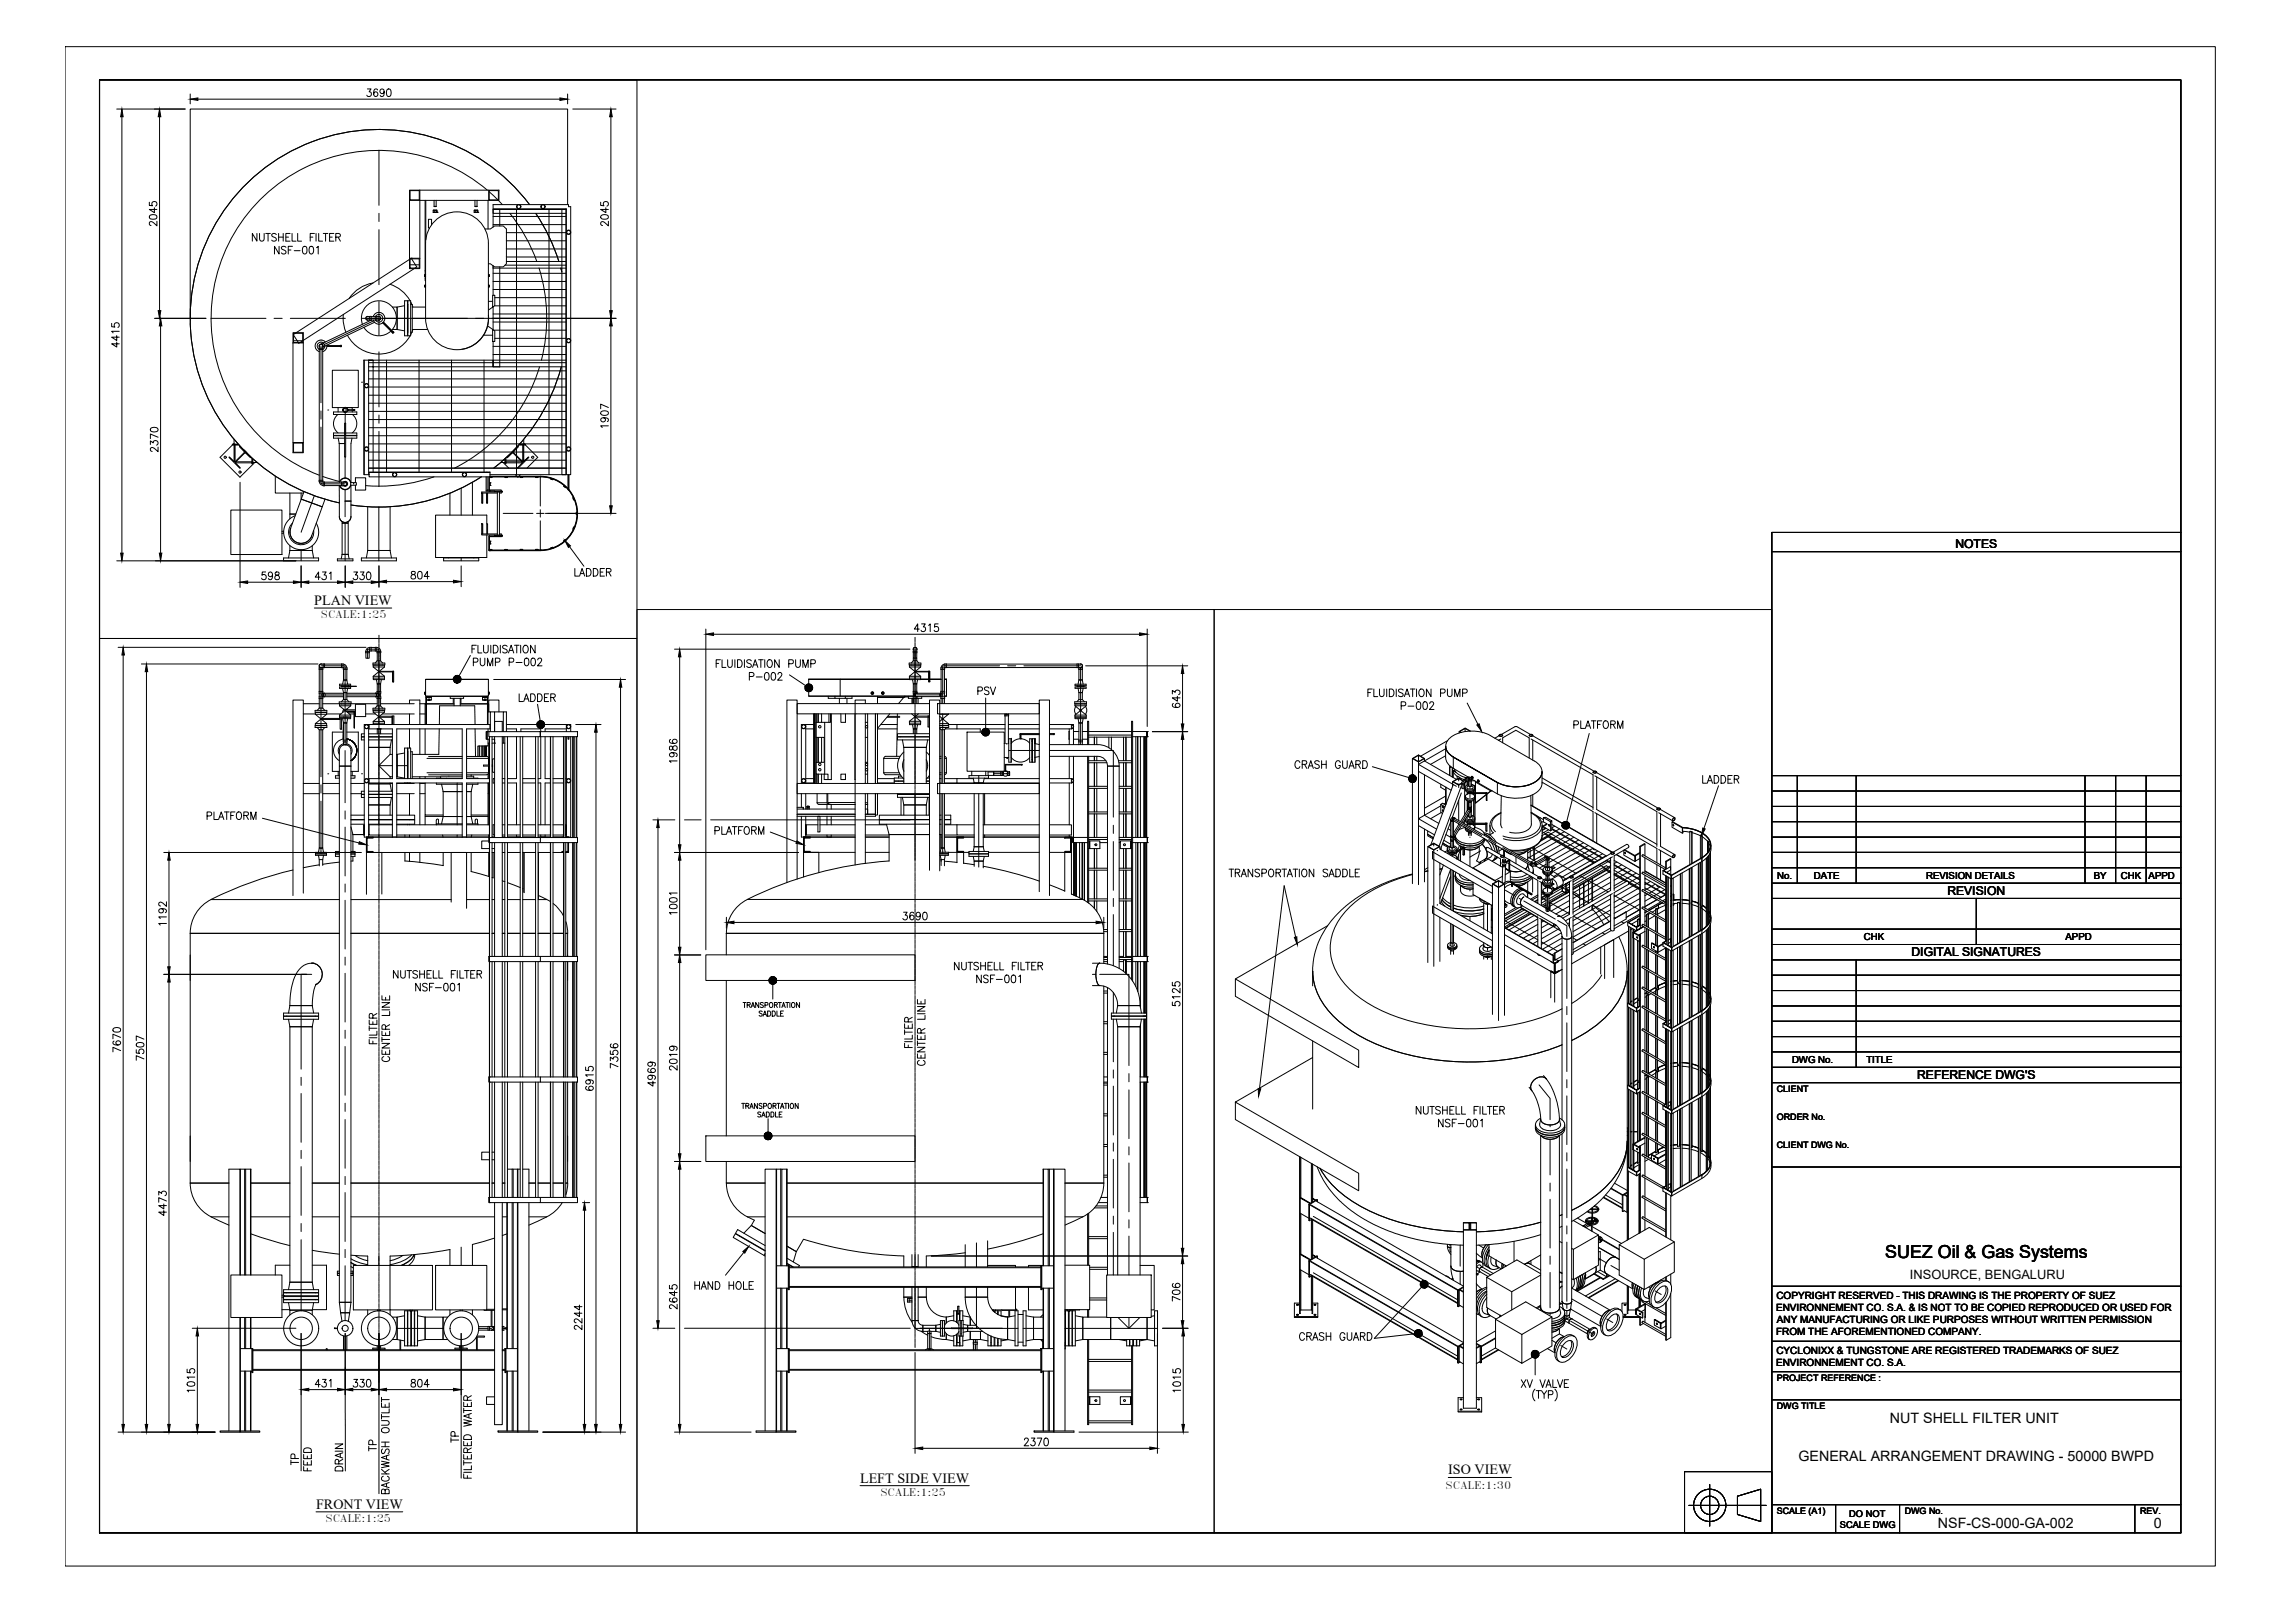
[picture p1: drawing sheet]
<svg xmlns="http://www.w3.org/2000/svg" width="841mm" height="594mm" viewBox="0 0 841 594" stroke-linecap="round" stroke-linejoin="round" font-family="sans-serif">
<defs><g id="words">
<text font-size="6.6" x="695.1" y="463.6">SUEZ Oil &amp; Gas Systems</text>
<g font-size="5.3">
<text x="696.8" y="524.4">NUT SHELL FILTER UNIT</text>
<text x="663.1" y="538.5">GENERAL ARRANGEMENT DRAWING - 50000 BWPD</text>
<text x="714.5" y="563.1">NSF-CS-000-GA-002</text>
<text x="794.2" y="563.1">0</text>
</g>
<g font-size="5.2">
<text x="115.9" y="222.9">PLAN VIEW</text>
<text x="534" y="543.4">ISO VIEW</text>
<text x="317.1" y="546.4">LEFT SIDE VIEW</text>
<text x="116.5" y="556">FRONT VIEW</text>
</g>
<text font-size="4.7" x="704.2" y="471.5">INSOURCE, BENGALURU</text>
<g font-size="4.5">
<text x="721" y="202.1">NOTES</text>
<text x="718" y="329.9">REVISION</text>
<text x="704.8" y="352.5">DIGITAL SIGNATURES</text>
<text x="706.9" y="397.8">REFERENCE DWG'S</text>
</g>
<g font-size="3.8">
<text x="118.3" y="227.8">SCALE:1:25</text>
<text x="324.6" y="551.2">SCALE:1:25</text>
<text x="533" y="548.9">SCALE:1:30</text>
<text x="120" y="560.8">SCALE:1:25</text>
</g>
<g font-size="3.7">
<text x="655" y="478.6">COPYRIGHT RESERVED - THIS DRAWING IS THE PROPERTY OF SUEZ</text>
<text x="654.8" y="483">ENVIRONNEMENT CO. S.A. &amp; IS NOT TO BE COPIED REPRODUCED OR USED FOR</text>
<text x="654.8" y="491.9">FROM THE AFOREMENTIONED COMPANY.</text>
<text x="655.1" y="487.5">ANY MANUFACTURING OR LIKE PURPOSES WITHOUT WRITTEN PERMISSION</text>
<text x="654.8" y="503.3">ENVIRONNEMENT CO. S.A.</text>
<text x="655" y="498.9">CYCLONIXX &amp; TUNGSTONE ARE REGISTERED TRADEMARKS OF SUEZ</text>
</g>
<g font-size="3.6">
<text x="655.2" y="323.9">No.</text>
<text x="668.8" y="323.9">DATE</text>
<text x="710.2" y="323.9">REVISION DETAILS</text>
<text x="772" y="323.9">BY</text>
<text x="782" y="323.9">CHK</text>
<text x="792.2" y="323.9">APPD</text>
<text x="687.2" y="346.5">CHK</text>
<text x="761.6" y="346.5">APPD</text>
<text x="660.7" y="391.8">DWG No.</text>
<text x="688.2" y="391.8">TITLE</text>
</g>
<g font-size="3.4">
<text x="678.4" y="563">SCALE DWG</text>
<text x="681.8" y="558.9">DO NOT</text>
</g>
<g font-size="3.3">
<text x="655.1" y="402.3">CLIENT</text>
<text x="655.1" y="412.6">ORDER No.</text>
<text x="655.1" y="423">CLIENT DWG No.</text>
<text x="655.1" y="508.8">PROJECT REFERENCE :</text>
<text x="655.1" y="519.2">DWG TITLE</text>
<text x="655.1" y="557.8">SCALE (A1)</text>
<text x="702.3" y="557.8">DWG No.</text>
<text x="789" y="557.8">REV.</text>
</g>
</g></defs>
<!-- layer: Top (Plan) View2-MISC -->
<g fill="none" stroke="#000" stroke-width=".37">
<path d="M156.7 73.8v27.5M157 73.8v14.6M159.7 78.2h.6M159.8 78.2h1.3M159.8 78.2h.1M159.8 77.5h1.3M160 73.8v2.2h.8M160 76h.8M160.3 77.5h-.6l.1 .7M160.8 73.8v2.2M161 77.5h-.7v.7h.7M161.1 78.2h.1"/>
<path d="M161.1 78.2l-.1-.7 .1 .7M174.8 78.2h.1M174.9 78.2h1.2M174.9 78.2h.1M174.9 77.5h1.2M175.1 73.8v2.2h.8M175.1 76h.8M175.4 78.2h.7M175.4 77.5h-.6v.7h.6M175.9 73.8v2.2M176.1 77.5v.7zM176.1 77.5h-.7v.7"/>
<path d="M176.1 78.2h.1M179.7 70.1a61.9 61.9 0 0 0-93.3 15.8 61.9 61.9 0 0 0 31.3 89.2M179.9 73.8v10.6M180.4 70.7l3.2 2.9M183.7 73.8l1.5 1.6M188 78.6l2.6 3.5 3.1 5 2.6 5.2 1.6 4.1M195.2 75.4a69.6 69.6 0 0 0-114.1 4.5 69.6 69.6 0 0 0 44 105.4M197.6 78.6l4.8 8.6 3.7 9.2M209.3 75.4v-35.2h-139.2v77.1M156.7 99.8h.2M159.1 82.9v-2.1h-1.1v3.2l.3 .2M160.3 81.5a11.6 11.6 0 0 1 12.6-2.5 11.6 11.6 0 0 1 7.2 10.7v27.6a11.6 11.6 0 0 1-11.6 11.6 11.6 11.6 0 0 1-11.6-11.6v-27.6a11.5 11.5 0 0 1 3.4-8.2z"/>
<path d="M178.8 84.4h2l1.6-1.1h3.2l1.1 1.1v12.8l-1.1 1.2h-3.2l-1.6-1.2h-.7M198.7 98.8a61.9 61.9 0 0 1 .9 33.9M206.8 98.8l.4 1.4M150.4 112.2v10.2M150.4 110.8h1v13h-1zM151.4 112.2h.6v10.2h-.6M152 113.2h4.9M156.6 105.1h.1M156.6 105.7h.1M156.6 105.1v.6M156.6 101.3h.1M156.6 101.9h.1"/>
<path d="M156.6 101.3v.6M156.7 102.7l.2 .8M156.7 101.9l.2 .8M156.8 105.4h-.2v.3h.2M156.8 105.1h-.2v.3M156.8 101.6h-.2v.3h.2M156.8 101.3h-.2v.3M156.9 105v.9M156.9 101.1v.9M180.1 105v.9M180.1 101.1v.9M180.1 111.1h1.5"/>
<path d="M180.1 116.1a11.6 11.6 0 0 1-9.8 12.7M180.2 101.3l.2 .1-.2 .2M180.2 105.1l.2 .2-.2 .1M180.4 101.6l-.2 .3M180.4 105.4l-.2 .3M180.4 101.9h.1M180.4 101.3h.1M180.4 105.7h.1M180.4 105.1h.1M180.4 101.3v.6M180.4 105.1v.6M181.6 108.8h.8v3.8l-.8 .6z"/>
<path d="M181.6 113.2l-1.5 1.1M152 121.4h5.7M178.3 123.5h3.3M179.8 120.1l1.8 1.3M181.6 121.4l.8 .6v3.8h-.8zM198.9 135.2a61.9 61.9 0 0 1-31.2 37.3M206.9 135.2a69.6 69.6 0 0 1-24.8 37.3M120.8 151.1h.1M124.7 150.2v1.6M127 150.2h-4.5v-13.7h9.6v13.7h-4.5h2.3v.8M129.9 151.2v.6M131.2 151.1h.1"/>
<path d="M133.3 140.9h.1M85.7 164l-4.6 4.5 7.4 7.4 5.4-5.5M86.3 170.1v-6.1h.4v6.2h-.3M86.3 163.4l-.3 .3M87 170.2h5.9v.4h-6.1M87.8 163.7h-2.1v.3h2.4M89.7 165.7h.1M89.9 165.9h.1M90 166.4v.4l-3.4 3.3-2-1.7-.2 .1 4.1 4.1 .1-.2-1.7-2 3.3-3.4h.4l1.8 1.7 .1-.2-4-4-.2 .1 1.7 1.8M90.3 166.3h.1M90.7 166.7h.1M92.9 168.8v2.2h.3v-1.9"/>
<path d="M101.5 175.5v6.2h10.4M119 175.6l6.1 1.8M160 175.7a61.9 61.9 0 0 1-25.2 3.3M177.5 175.7a69.6 69.6 0 0 1-48.1 10.4M179.2 174.1h.1M179.2 175.7v5.2h.4v-5.2M179.2 174.1h.4M179.6 174.1h.1M180.2 175.7v4.9M180.5 175.7v4.9M180.5 175.8h.9M180.7 175.5h18.5v.3l-18.7-.1"/>
<path d="M180.7 178.9h.1M180.7 177.9h.1M180.7 177.9h-.2v.3M180.7 177.9v1h-.2M180.7 177.9v1M181.4 176h-.9M185.5 170.4l2.1 2.1M186.1 175.8v.2h1v-.2M186.5 168.8v2.2h-.3v-1.9M188.8 166.7h.1M189.1 166.3h.1M189.4 166.4l1.7-1.8-.1-.1-4.1 4 .2 .2 2-1.8 3.4 3.4v.4"/>
<path d="M189.4 166.4v.4l3.3 3.3h.4M189.5 165.9h.1M189.7 165.7h.1M190 174.9l.6 .6M190.8 172.4v.1M190.8 175.8h.2M191.6 163.7h2.1v.3h-2.4M191.8 175.8v.2h.9v-.2M191.9 174.9l-.6 .6M192.4 170.2h-5.9v.4h6.1M192.5 170.7l-1.7 1.7M193.1 170.1l1.7-1.7 .2 .1-3.9 4"/>
<path d="M193.1 170.1v-6.1h-.4v6.2h.3M193.1 163.4l.3 .3M193.7 164l4.6 4.5-4 4M197.5 175.8v.2h.9v-.2M199.3 175.7a13.6 13.6 0 0 1 10.2 4.6M203 176.3l.9 .3v.2l-1-.3zM207.8 179.1l.1-.1 .7 .6-.1 .2zM209.4 174.9v5.6h.4v-5.6M85.1 188h18.9v16.4h-18.9zM177.6 193h.4v3.8h-.4zM177.6 181.7h.4v3.8h-.4zM177.6 181.7h5.8"/>
<path d="M179.4 181.7v3.8h.4v-3.8M179.5 193h.3v3.8M179.5 196.8v-7h-18.9v15.7h18.9v-8.3M180.2 180.9h.1M180.2 197.5h.3v5.2h-.3zM180.4 197.5h.1M180.5 180.9h.1M180.5 197.5l.2 2.9M180.5 197.8h4.3M180.7 199.4v1M180.7 199.4h.1M182.4 197.2h2.8v.3h-2.8z"/>
<path d="M182.4 180.9h2.8v.4h-2.8zM182.4 197.5h-1.9v.3h4.3M182.4 181.3h-4.8v.4M183.4 196.8h-5.8v.4h4.8M183.4 181.3v15.9M184.1 181.3v15.9M184.1 196.8h.7v.4M184.8 180.8v-.2h-5.2v.3h2.8h-2.2M184.8 197.8h.1M184.8 181.3v.4h-.7M184.8 197.5v.3M207.8 199.4l.7-.7 .1 .2-.7 .6z"/>
<path d="M209.5 180.1a13.7 13.7 0 0 0-10.2-4.6l-.1 .3a13.2 13.2 0 0 1 10.3 4.6M209.5 180.5a13.5 13.5 0 0 1 2 14.4 13.5 13.5 0 0 1-12.3 7.8M209.5 180.6l.2-.2a13.7 13.7 0 0 1 2 14.6 13.7 13.7 0 0 1-12.5 7.9v-.2M209.6 180.5a13.6 13.6 0 0 1 2 14.5 13.6 13.6 0 0 1-12.4 7.8M211.1 183.4h.3l.3 .8-.2 .1zM211.5 194.2h.2l-.3 .9-.3-.1zM212.5 188.8h.2v.9h-.2zM180.2 202.7h.1M180.2 202.7h19v.2h-19zM180.3 202.9h18.9M180.5 202.9h.1M180.5 200.4h.1"/>
<path d="M180.5 200.4v2.3v-.2h.9v.2M180.5 200.4h.2M180.5 202.5h.1M180.7 200.4h.1M186.1 202.5h.1M186.1 202.5v.2v-.2h1v.2M191.8 202.5h.9v.2h-.9zM191.8 202.7h.1M192.7 202.7h.1M197.5 202.7h.1M197.5 202.5h.9v.2h-.9zM198.4 202.7h.1"/>
<path d="M199.2 202.7h.1M202.9 201.9l1-.3v.3l-.9 .3z"/>
<circle cx="83" cy="168.5" r=".4"/>
<circle cx="88.5" cy="174" r=".4"/>
<circle cx="196.4" cy="168.5" r=".4"/>
</g>
<!-- layer: Top (Plan) View2-PIPING -->
<g fill="none" stroke="#000" stroke-width=".37">
<path d="M126.6 115.9l-.1 1a13.2 13.2 0 0 0 1.1 5.5M133.6 119.5a6.5 6.5 0 0 1 7.4-8.5 6.5 6.5 0 0 1 3.4 10.7M137.5 104.3a13.2 13.2 0 0 0-8.8 5.7M143.8 104.7a13.2 13.2 0 0 1 7.4 6.1M144.7 113.2h1.7v8.2h-1.7M149.2 112.7l-2.8 .5v8.2l2.8 .5M149.2 110.8h1v13h-1zM151.4 111.3l.5 .9M152 112.6l.2 .6M128.1 123.6a13.2 13.2 0 0 0 23.1 .2M134.2 120.6a6.5 6.5 0 0 0 9.9 1.4M151.9 122.4l-.5 .9"/>
<path d="M152.2 121.4l-.2 .6M124.6 152.7a4.3 4.3 0 0 0 0 6.8M126.7 151.8h-3.7v1h8.6v-1h-3.7M127.1 156h.4v12.4h-.4zM127.1 159.6h-4.1v.9h4.1M127.5 159.6h4.1v.9h-4.1M129.9 152.7a4.3 4.3 0 0 1 0 6.8M124 160.5v.1M124.7 161.5l.4 2M125.1 163.5h2M125.1 163.5v14.2M127.1 160.6h-4.1v.9h4.1"/>
<path d="M127.5 160.6h4.1v.9h-4.1M129.4 178.8v11.6a2.14 2.14 0 0 1-2.1 2.1 2.14 2.14 0 0 1-2.2-2.1v-11.4M129.8 161.5l-.4 2v14.4M130.5 160.5v.1M174.2 177.8v12M104 196.5h.5M104 195.8h.5M106.9 181.7v7.8h2.1h-2.1v1.7M107.1 194.7l4-10.7 7.7 2.8-3.9 10.8M107.2 194.7a4.1 4.1 0 0 0 2.4 5.3 4.1 4.1 0 0 0 5.3-2.5 4.1 4.1 0 0 1-5.3 2.5 4.1 4.1 0 0 1-2.4-5.3zM107.9 192.7a4.6 4.6 0 0 0 1.6 7.8 4.6 4.6 0 0 0 6.1-5M108.9 190a6.5 6.5 0 0 0-3.8 8.7 6.5 6.5 0 0 0 8.9 3.2 6.5 6.5 0 0 0 2.6-9"/>
<path d="M112.1 181.2l-1 2.8 7.7 2.8 1-2.8M126.1 192.2v.6h2.3v-.6M127.2 184.7h2.2M135.6 186.8v16.1h8.2v-16.1M165.9 181.8v8M104.5 205.6h13v1.1h-13zM106.9 202.9h8.2l.5 2.7M106.9 202.9l-.5 2.7M106.9 201.1v1.8M115.1 201.1v1.8h-8.2M124.4 206h5.7v.7h-5.7zM126.1 204.3h2.3"/>
<path d="M126.1 204.3v-11.5h2.3v11.5M126.1 204.3l-.3 1.7M128.4 204.3l.3 1.7M133.3 205.6h12.9v1.1h-12.9zM135.1 205.6l.5-2.7h8.2l.5 2.7M163.6 205.6h12.9v1.1h-12.9zM165.4 205.5v.1M174.7 205.5v.1"/>
</g>
<!-- layer: Top (Plan) View2-CENTER -->
<g fill="none" stroke="#000" stroke-width=".37">
<path d="M135.5 117.3h4.2M137.7 118.3l-18.2 8.7M146.2 117.3h4M118.3 127.5v20.9M119.1 127.1l-.1 .1M118.3 157.4v20.9h8.9M118.3 151.4v3M127.3 151.1h.1M127.3 152l-.1 8.5M127.2 168.4v7.8M170 179.9v9.9M111 181.7v2.4"/>
<path d="M115.9 182.7l-4.9 13.4M127.2 180.5v9.9M127.2 192.6v14.1M139.7 186.9v19.8M111 202.6v4.1M170 205.5v1.2"/>
</g>
<!-- layer: Top (Plan) View2-STEEL -->
<g fill="none" stroke="#000" stroke-width=".37">
<path d="M151 73.8v21.4M151.2 70.2h3.4v3.5h-3.4zM154.8 70.1h-3.8v3.7M154.8 70.1v3.7h-3.8M154.8 70.1h25.4M180.2 70.1h3.8v3.7h-3.8zM180.2 73.8h-25.4v21.4M180.4 70.2h3.4v3.5h-3.4zM181.8 77v-1.6h27.8v.8h.8v98.7h-1.6v-97.9h-27v.2h27M181.8 79.8h26.8M184.3 77.2v6.1M190.4 77.2v97.7"/>
<path d="M202.4 77.2v97.7M207.2 77.2v97.7h1.4h-27.9M208.6 78.6h-26.8v-1.4v6.5M208.6 77l.2 97.9M151 95.2h3.8v3.8h-3.8zM151 95.6l-41.8 27M151.2 95.4h3.4v3.4h-3.4zM151.2 97.6h3.4M151.3 95.4l-.1 .1M151.6 95.2h.1M151.8 95.4l1.9 3-.7 .4M152.7 99l-40.9 26.4"/>
<path d="M181.8 98v10.8M181.8 82.8h26.8M181.8 98.8h26.8M184.3 98.4v36.8h-2.5v-9.4M186.2 97.7h22.4M186.7 94.7h21.9M186.7 91.8h21.9M186.7 88.7h21.9M186.7 85.7h21.9M186.7 96.4h21.9M181.8 113.1v8.5M181.8 118.7h26.8"/>
<path d="M181.8 115.7h26.8M181.8 106.7h26.8M181.8 103.7h26.8M181.8 100.7h26.8M182.4 112.7h26.2M182.4 109.7h26.2M108 122.6h3.8v3.8h-3.8zM108 126.4v36.7M108.2 122.8h3.4v3.4h-3.4zM108.2 125.6h3.4l-1 .6M108.2 123.5l1.8 2.7M109 122.8l-.8 .4"/>
<path d="M110.1 126.4h.2M111.8 126.4v36.7M134.3 132.7h1.6v42.2h-1.6l-.2-42.2 .2 42.2M135.9 135.2h45.9v-2.5h-45.9h1.7v41.3M135.9 139.6h72.7M135.9 136.7h72.7M135.9 133.7h72.7M142.5 132.7v41.3M154.5 132.7v41.3M166.5 132.7v41.3M178.5 132.7v41.3M181.8 130.7h26.8"/>
<path d="M181.8 127.6h26.8M182 121.7h26.6M182.4 124.7h26.2M208.6 132.7h-26.8v2.5h26.8M135.9 157.6h72.7M135.9 154.6h72.7M135.9 151.6h72.7M135.9 148.6h72.7M135.9 145.6h72.7M135.9 142.6h72.7M86.3 161.9v1.8M93.2 170.4h1.6"/>
<path d="M108 163.1h3.8v3.7h-3.8zM108.2 163.3h3.4v3.4h-3.4zM135.9 174.9h.2M135.9 172.5h72.7M135.9 172.6h72.7M135.9 169.6h72.7M135.9 166.6h72.7M135.9 163.6h72.7M135.9 160.6h72.7M136.1 174.1l44.6-.1-44.6 .1v1.6h44.6v-1.6M184.6 170.4h1.6M193.1 161.9v1.8"/>
<circle cx="191.3" cy="76.2" r=".78"/>
<circle cx="191.3" cy="76.2" r=".7"/>
<circle cx="200.2" cy="76.2" r=".78"/>
<circle cx="200.2" cy="76.2" r=".7"/>
<circle cx="209.6" cy="85.6" r=".78"/>
<circle cx="209.6" cy="85.6" r=".7"/>
<circle cx="209.6" cy="125.6" r=".78"/>
<circle cx="209.6" cy="125.6" r=".7"/>
<circle cx="135.1" cy="142.1" r=".78"/>
<circle cx="135.1" cy="142.1" r=".7"/>
<circle cx="135.1" cy="165.5" r=".78"/>
<circle cx="135.1" cy="165.5" r=".7"/>
<circle cx="145.5" cy="174.9" r=".78"/>
<circle cx="145.5" cy="174.9" r=".7"/>
<circle cx="171.2" cy="174.9" r=".78"/>
<circle cx="171.2" cy="174.9" r=".7"/>
<circle cx="209.6" cy="165.5" r=".78"/>
<circle cx="209.6" cy="165.5" r=".7"/>
</g>
<!-- layer: Top (Plan) View2-SMALLBORE -->
<g fill="none" stroke="#000" stroke-width=".37">
<path d="M135.8 116.7a.7 .7 0 0 0-.9 .6 .7 .7 0 0 0 .9 .6M136.3 116.7h-.8a.63 .63 0 0 0-.6 .6 .63 .63 0 0 0 .6 .7h4.2a.63 .63 0 0 0 .6-.7 .63 .63 0 0 0-.6-.6h-.8M136.8 118l-17.5 8.4M136.8 116.7h1.6M136.9 118l-.1-1.4h-.5v1.4M137.6 116.7a2.18 2.18 0 0 1 3.4-1.2 2.18 2.18 0 0 1 0 3.6 2.18 2.18 0 0 1-3.4-1.2M138.1 118.8l-18.3 8.7M138.4 118v-1.4h.5v1.4M138.5 116.6a1.42 1.42 0 0 1 2.1-.4 1.42 1.42 0 0 1 0 2.2 1.42 1.42 0 0 1-2.1-.4M139.4 116.7a.7 .7 0 0 1 1 .6 .7 .7 0 0 1-1 .6M141.1 119l3.5 3.4M141.2 118.9l3.6 3.6"/>
<path d="M141.3 118.8l3.6 3.6M141.4 118.7l3.4 3.4M117.7 127.5v.3M117.7 127.5a.7 .7 0 0 1 .8-.7 .7 .7 0 0 1 .5 1M117.7 128.3h1.3M117.7 128.8h1.3M117.7 127.5a.63 .63 0 0 1 .6-.6 .63 .63 0 0 1 .7 .6v50.1M117.7 127.5v50.1h1.3M118.7 126.6l.5-.3 .6 1.3-.5 .3zM118.7 126.7l-.4 .1M119.2 126.3a1.42 1.42 0 0 0-2 .4 1.42 1.42 0 0 0 .5 2M119.2 127.8l-.2 .1"/>
<path d="M119.8 127.6l-.7 1.1M120 126a2.18 2.18 0 0 0-3.5 .3 2.18 2.18 0 0 0 1.2 3.3M120.5 127.4h4.9M120.5 127.7h4.9M120.5 127.2l-.3 1.5-1.2 .9M125.4 127.3h.5v.5h-.5zM144.5 122.4l.4 .3M144.6 122.4h-.1M144.9 122.1l.2 .4M144.9 122.1l-.1 .1M144.9 122.3l-.2 .2 .2 .2 .2-.2M144.9 122.3l.2 .2"/>
<path d="M127.3 150.4h.1M127.3 151.8h.1M127.3 150.4a.7 .7 0 0 0-.7 .7 .7 .7 0 0 0 .7 .7M128.2 150.2h.1M128.3 151h.1M128.3 151.2h.1M128.3 151v.2M128.3 151h2.4l-.2 .2M128.3 151.2h2.2M130.5 151h.1M130.5 151.2h.1M130.5 151v.2"/>
<path d="M117.7 177h1.3M117.8 177.5l.5 1.1 .9 .3M119 177.5l.2 .2M119.2 177.6h.5v1.4h-.5zM119.7 179h6.2M119.7 177.7h6.2M125.2 177.7a2.18 2.18 0 0 1 2.1-1.6 2.18 2.18 0 0 1 2.1 1.7M125.3 177.7a2.05 2.05 0 0 1 3.2-1.1 2.05 2.05 0 0 1 0 3.4 2.05 2.05 0 0 1-3.2-1.1M125.9 177.6h.6v1.4h-.6zM126.5 177.7h.7a.63 .63 0 0 1 .7 .6 .63 .63 0 0 1-.7 .7h-.7M126.6 177.7a.91 .91 0 0 1 1.3-.1 .91 .91 0 0 1 0 1.4 .91 .91 0 0 1-1.3-.1M127 177.7a.7 .7 0 0 1 1 .6 .7 .7 0 0 1-1 .6"/>
<path d="M129.2 177.9h2.2v.9h-2.2M129.4 178.8a2.18 2.18 0 0 1-2.1 1.7 2.18 2.18 0 0 1-2.1-1.6M131 177.9v-1.8h3.8v4.5h-3.8v-1.8"/>
<circle cx="127.3" cy="151.1" r=".7"/>
<circle cx="127.3" cy="151.1" r=".95"/>
<circle cx="130.4" cy="178.3" r=".06"/>
</g>
<!-- layer: Front View2-MISC -->
<g fill="none" stroke="#000" stroke-width=".37">
<path d="M156.6 255.3v.3M156.6 255.2v.5M156.6 255.8h.2M156.6 255.1v.1M156.6 255.7v.1M156.7 259.4h.1M156.7 259.4h.3M156.8 255.1h-.2l.2 .2M156.8 255.6l-.2 .2M156.9 250.3h23.2v6.3h-23.2v-6.2h23.2zM156.9 255v.9M157 259.4h-.3v7.6"/>
<path d="M157 259.4h.1M157 256.6h22.9M157 257.1v9.9M157.3 259.4h10.1M157.7 256.9h.1M158 258.1h.1M158 258.1h.4M158.2 257h-.9v.9h.9M158.4 258v.1M158.4 258.1h.1M158.7 256.9h.1M159 257.9v-1h-1.7v10.1"/>
<path d="M159 257.9l-1.7 .1M159 257h-.8v.9h.8M159.1 256.6v.3h-1.6M166 256.6v.8h4.9v-.8M167.1 257.4v2M167.4 257.4v2.7M169.7 257.4v2.7M169.7 259.4h10M169.9 257.4l.1 2M177.8 256.6v.3h1.7l.2-.3 .2 .5-.4-.2M177.9 257l1.7-.1v1M177.9 257.9h1.7"/>
<path d="M178.3 256.9h.1M178.5 258.1h.1M178.5 258.1h.5M178.8 257h-.9v.9h.9M179 258v.1M179 258.1h.1M179.3 256.9h.1M179.6 257h-.8v.9h.8M179.7 257.1v9.9M179.9 257.1v9.9M180.1 255v.9M180.2 255.1h.2"/>
<path d="M180.4 255.1l-.2 .2M180.4 255.3l-.2 .3M180.4 255.6l-.2 .2M180.4 255.1v.7M126.5 269.8h-4v14.5h2.6M126.6 266.2l-.2 6.2M126.6 264.2v.1M127.9 269.8h4.2v14.5h-2.7M127.9 264.2v.1M150.4 277v9.9M151.4 277h.6v9.9M156.7 268.6v9.4"/>
<path d="M157.4 279.5h13M158 278.8h12.4M162 268.6l-.2 9.4h-9.8M162 267l.1-6.9h12.9l.2 6.9M172 278.8h7.4M172 279.5h8.1M175.2 268.6l.1 10.2M176.6 274.9v3.9M176.9 274.9v3.9M177.7 274.9v3.9M177.8 274.9v3.9M178.4 274.9v3.9"/>
<path d="M178.6 274.9v3.9M179 274.9v3.9M179.1 274.9v3.9M179.2 269.6h.4v2.8h-.4zM179.3 274.9v3.9M179.4 274.9v3.9M179.4 278.7l.5 .3 .3 .5M179.9 272.4v2.5h-3.7v3.9M179.9 273.9h.6M179.9 262.4h.9M179.9 268.6v1M180.1 279.5v2.5"/>
<path d="M180.2 269.6h-.6v2.8h.9M180.2 269.6h19v1.9h-19zM180.5 271.5v37.2M181.4 272.4h1v1.5h-1M181.4 271.5v37.2M182.4 279.7h-.8v4.9h.8M182.4 273.9h.1M182.4 262.4h-1.6v7.2M182.4 271.5v37.2M185.2 271.5v37.2M185.6 269.6v-7.2h1.1v7.2M185.6 271.5v2.4h-.4"/>
<path d="M185.6 262.4h-3.2v7.2v-3.7h2.8v3.7M185.6 273.9h.5M186.1 271.5v37.2M187.1 271.5v37.2M191.8 271.5v37.2M192.7 271.5v37.2M197.5 271.5v37.2M198.4 271.5v37.2M199.2 269.6h13.7v1.9h-13.7zM202.9 271.5v37.2M203.9 271.5v37.2M207.8 271.5v37.2"/>
<path d="M207.9 271.5v37.2M208.6 271.5v37.2M209.4 271.5v.9h.4v-.9M211.1 271.5v37.2M211.4 271.5v37.2M211.7 271.5v37.2M212.5 271.5v37.2M212.7 271.5v37.2M120.8 285.2h.1M124.7 284.3v1.6M129.9 284.3v1.6M131.2 285.2h.1"/>
<path d="M133.3 285.2h.1M150.4 286.9v-11.2h1v11.2M150.4 288.6h1M152 286.3h10.5v.5M156.7 288.6v11.8h6.7M156.7 286.3v.6M157.4 284.8h13M158 285.6h12.4M162.6 286.1h7.8M170.4 286.8l-9.5 .1M172 285.6h7.4M172 286.8l4.2 .1"/>
<path d="M172 286.1h2.7v.7M173.7 285.6v.5M179.9 288.6v12.3M179.9 285.3v1.6M180.1 282.3v2.5h-8.1M180.2 284.8l-.3 .5-.5 .2M180.5 282h-2.2v.3h2.2M181.4 282.3h.2M181.4 282h.2M116.3 314.7h4.1v.5h-4.1zM117.4 315.2l.3 1.6M117.7 316.8h1.3"/>
<path d="M117.7 316.8v2.3M117.7 318.7l-5.9 1.1M119 316.8v2.2M119.3 315.2l-.3 1.6M125.1 317.7l-6.1 .8M130.1 317.3h-.7M149.3 317.3l14.1 1.7M156.7 300.4v.5h6.7M156.7 300.9v3.1M160.9 302.3v1.7M160.9 302.3l.2-.4 .5 .1 .1 1.6M173.7 300.9h6.2"/>
<path d="M173.7 300.4h6.2M175.2 303.6v-1.3l.4-.4 .5 .4v1.3M179.9 300.9v3.1M180.2 309.9h-2.6v2.8h2.9M180.5 308.7v1.8h-.3v-1.8h19v1.8h-18.7M180.5 308.7h.1M180.5 310.5h.1M180.5 310.5v42M181.4 310.5v42M181.4 312.7h1M182.4 310.5v42M185.2 310.5v42"/>
<path d="M186.1 310.5v42M187.1 310.5v42M191.8 310.5v42M192.7 310.5v42M197.5 310.5v42M198.4 310.5v42M199.2 308.7h13.7v1.8h-13.7M202.9 310.5v42M203.9 310.5v42M207.8 310.5v42M207.9 310.5v42M208.6 310.5v42"/>
<path d="M211.1 310.5v42M211.4 310.5v42M211.7 310.5v42M212.5 310.5v42M212.7 310.5v42M77.8 331.5h47.3M108 320.6a126 126 0 0 0-32.2 12.1 13.9 13.9 0 0 0-5.7 11.3M129.4 331.5h37M172 331.5h8.5M173.7 321.2l6.8 1.9M181.4 323.4l.4 .1M181.4 331.5h1"/>
<path d="M185.2 324.6l.9 .3M185.2 331.5h.9M187.1 325.3l4.7 1.8M187.1 331.5h4.7M192.7 331.5h4.8M192.7 327.5h.2M198.4 331.5h3.2M198.5 330l4.5 2.3M204 333a13.9 13.9 0 0 1 3.8 4.6M208.7 339.7l.6 4.3M125.1 344h-55v92M129.4 344h51.1"/>
<path d="M180.5 352.5v1.9h-.3v-1.9h19v1.9h-18.7M180.5 352.5h.1M180.5 354.4h.1M180.5 354.4v42.5M181.4 344h1M181.4 354.4v42.5M182.4 354.4v42.5M185.2 344h.9M185.2 354.4v42.5M186.1 354.4v42.5M187.1 344h4.7M187.1 354.4v42.5"/>
<path d="M191.8 354.4v42.5M192.7 344h4.8M192.7 354.4v42.5M197.5 354.4v42.5M198.4 344h4.5M198.4 354.4v42.5M199.2 352.5h13.7v1.9h-13.7M202.9 354.4v42.5M203.9 344h3.9M203.9 354.4v42.5M207.8 354.4v42.5M207.9 354.4v42.5"/>
<path d="M208.6 344h.7v8.5M208.6 354.4v42.5M209.3 354.4v42.5M211.1 354.4v42.5M211.4 354.4v42.5M211.7 354.4v42.5M212.5 354.4v42.5M212.7 354.4v42.5M180.5 396.9v1.9h-.3v-1.9h19v1.9h-18.7M180.5 396.9h.1M180.5 398.8h.1M180.5 398.8v42.5"/>
<path d="M181.4 398.8v42.5M182.4 398.8v42.5M185.2 398.8v42.5M186.1 398.8v42.5M187.1 398.8v42.5M191.8 398.8v42.5M192.7 398.8v42.5M197.5 398.8v42.5M198.4 398.8v42.5M199.2 396.9h13.7v1.9h-13.7M202.9 398.8v42.5M203.9 398.8v42.5"/>
<path d="M207.8 398.8v42.5M207.9 398.8v42.5M208.6 398.8v42.5M209.3 398.8v37.2h-.7M211.1 398.8v42.5M211.4 398.8v42.5M211.7 398.8v42.5M212.5 398.8v42.5M212.7 398.8v42.5M70.1 436a14.5 14.5 0 0 0 9.9 13.5l4.4 2M70.1 436h14.3M88.5 430.9l.1 39"/>
<path d="M88.6 430.9h1.6v39M90.2 430.9h.4v39M90.6 430.9h1.8v39M92.4 430.9l.1 39M92.5 436h14.4M115.1 436h10M129.4 436h51.1M180.5 424.6h-2.9v2.8h2.9M181.4 436h1M181.4 427.4h1M181.4 424.6h1M185.2 436h.9"/>
<path d="M187.1 430.9h1.7M188.8 430.9h2v10.4M188.8 430.9v10.4M189.2 430.9v10.4M190.8 430.9h1M191 430.9v10.4M192.7 430.9h2.3v10.4M195 436h2.5M198.4 436h4.5M203.9 436h3.9M209.3 436l-.6 4.3M77.8 448.5h6.6"/>
<path d="M92.5 448.5h14.4M92.5 454.7l7.1 2.4 7.3 1.9M115.1 448.5h10M129.4 448.5h53M180.5 441.3v1.9h-.3v-1.9h19v1.9h-18.7M180.5 441.3h.1M180.5 443.2h.1M182.3 456.3l-8.1 2.3M182.4 443.2v81.8h2.8v-81.8M185.2 448.5h1.7M186.9 454.7l-1.7 .6M186.9 443.2v53.8"/>
<path d="M187.1 443.2v53.8M188.8 443.2v53.8M189.2 443.2v53.8M190.8 443.2v84.2M191 443.2v84.2h7.3v.4h-7.3M195 448.5h6.6M195 443.2v84.2M199.2 441.3h13.7v1.9h-13.7M201.6 448.5l-6.6 3M207.3 443.2a13.9 13.9 0 0 1-5.7 5.2M85.1 469.9h18.9v15.6h-18.9zM88.5 469.9v-39h-4.1v96.5"/>
<path d="M106.9 466.3h-5.4v3.6M115.1 466.3h5.3v16.4h-5.2M115.1 460.8l10 1.4M129.4 462.6l6.2 .3M143.8 466.4h15.7v16.3h-15.7zM143.8 466.4h-13.5v16.3h13.5M160.6 466.4h18.9v16.3h-18.9zM165.9 460.5l-11.7 1.7-10.4 .7M88.5 485.5v41.9M88.6 485.5v41.9M88.6 497h4.3M90.2 485.5v11.5"/>
<path d="M90.6 485.5v11.5M92.4 485.5v11.5M92.5 485.5v11.5M92.9 497h.3v8.9h-.3zM104 482.7h2.8M186.2 497h.3v8.9h-.3zM186.5 497h4.3M88.6 505.3h4.3M90.2 505.3v22.1M90.6 505.3v22.1M92.4 505.3v22.1M92.5 505.3v22.1"/>
<path d="M92.5 505.6h.4M182.4 514.8h-3v2.8h3M186.5 505.3h4.3M186.5 505.6h.4M186.9 505.3v22.1M187.1 505.3v22.1M188.8 505.3v22.1M189.2 505.3v22.1M88.5 527.4h7.3v.4h-7.3zM88.5 527.4h-7.4v.4h7.4M183.6 527.4h7.4v.4h-7.4z"/>
<circle cx="157.2" cy="256.9" r=".27"/>
</g>
<!-- layer: Front View2-PIPING -->
<g fill="none" stroke="#000" stroke-width=".37">
<path d="M125.1 276.6v5.7h4.3v-5.7a2.14 2.14 0 0 0-2.2-2.1 2.14 2.14 0 0 0-2.1 2.3M126.6 274.1a2.56 2.56 0 0 0-1.5 3.9M126.6 272.3a4.3 4.3 0 0 0-3.6 3.5 4.3 4.3 0 0 0 2.1 4.5M127.2 274.5h.1M127.9 272.3a4.3 4.3 0 0 1 3.6 3.5 4.3 4.3 0 0 1-2.1 4.5 4.3 4.3 0 0 0 2.1-4.5 4.3 4.3 0 0 0-3.6-3.5zM127.9 274.1a2.56 2.56 0 0 1 1.5 3.9M127.9 272.3a4.3 4.3 0 0 1 3.6 3.5 4.3 4.3 0 0 1-2.1 4.5M134.3 270.4h-1v1.1h1M134.3 271.6h-1v1.1h1M135.9 275.4h7.9zM135.9 271.6h8.8M135.9 272.7h8.8"/>
<path d="M135.9 271.5h8.8M135.9 270.4h8.8M143.8 278l-4.1 4.2 4.1 4.1M143.8 275.4v2.6M143.8 278h.9M144.3 272.7l-.5 2.7M146.3 278h.1M146.4 278v8.3M149.2 277.5l-2.8 .5M125.1 285.9h-1.4v.9h1.4M129.4 285.9h1.5v.9h-1.5M133.3 292.8h1"/>
<path d="M133.3 292.7h1M134.3 291.6h-1v2.3h1M135.9 292.8h8.8M135.9 293.9h8.8M135.9 288.9h7.9M135.9 292.7h8.8M135.9 291.6h8.8M143.8 286.3v.6M143.8 288.6v.3M143.8 288.9l.5 2.7M143.8 286.3h.9M144.3 293.9l-.5 2.7h-7.9h7.9v3.8"/>
<path d="M146.3 286.3h.1M146.4 286.3l2.8 .5M149.2 286.9v-11.2h1v11.2M149.2 288.6h1M160.9 288.6v.4h9.5M162.8 289l.6 2.7M163.4 291.7v9.2M163.4 291.7h7M172 291.7h1.7M173.7 291.7v9.2M174.3 289l-.6 2.7M176.2 288.6v.4h-4.2"/>
<path d="M123.7 314.7h1.4M123.7 314.7v.9h1.4M125.1 313.8h-1.4v.9M129.4 302h4.9M129.4 300.4h4.9M129.4 302.1h4.9M129.4 303.8h4.9M129.4 304.7l.7 2.9M129.4 314.7h1.5M129.4 313.8h1.5v1.8h-1.5M130.1 307.6v6.2M130.1 315.6v1.7"/>
<path d="M130.1 307.6h4M135.9 302h8.8M135.9 300.4h8.8M135.9 307.6h.2M135.9 302.1h8.8M135.9 303.8h8.8M146.3 300.4h6.6v1.6h-6.6M146.3 302.1h6.6v1.7h-6.6M149.3 307.7v.8M149.3 314.2v3.1M150.2 303.8v.2M163.2 307.7l.2 .8"/>
<path d="M163.4 314.2v4.8M163.4 300.9h7M163.4 300.9l-.6 2.7M170.4 303.6h-9.5v.4M172 300.9h1.7M172 303.6h4.2v.4M173.7 314.2v7M173.7 300.9l.6 2.7M173.9 307.7l-.1 .8M114.9 355a7.6 7.6 0 0 0-6.7 6.1 31 31 0 0 0-1.3 9.5M114.9 355h1M114.9 354.9a4.2 4.2 0 0 1 3.9 3.4 4.2 4.2 0 0 1-2.4 4.6"/>
<path d="M104.5 374.5h13M104.5 373.4h13v2.2h-13zM105.7 374.5h.1M106.4 375.6l.5 2.8h8.2l.5-2.8M106.9 370.6h8.2M106.9 370.6l-.5 2.8M115.1 370.6l.5 2.8M116.3 374.5h.1M116.6 362.6l-.2 .4a15.6 15.6 0 0 0-1.3 7.6M174.2 458.6v7.8M104 477.3h.5v-.8h13v1h-13v-.2M104 478h.5"/>
<path d="M104.5 477.8h13v1.1h-13zM104.5 475.3h13v1h-13zM104.5 479h13v1.1h-13zM104.8 477.8v-.3v.3M105.7 476.3v.2M105.7 478.9v.1M106.9 472.5h8.2M106.9 472.5v-94.1h8.2v94.1M106.9 472.5l-.5 2.8M115.1 472.5l.5 2.8M116.3 476.3v.2M116.3 478.9v.1"/>
<path d="M117.2 477.5v.3M125.1 479.9h4.3M125.1 479.9l.5 3.9h3.3l.5-3.9M125.1 479.9v-197.6h4.3v197.6M125.1 468.5h-.7v.7h.7M125.1 469.3h-.7v.7h.7M129.4 468.5h.7v.7h-.7M129.4 469.3h.7v.7h-.7M129.4 465.3l2.1 1M129.4 463.9a17 17 0 0 0 6.2 2.2M129.4 465.4l1.9 .9M129.4 466.8l.9 .5"/>
<path d="M130.9 462.7l1.7 1 3 .9M135.6 462.9v3.5M143.8 462.9v3.5M148.5 462.7l-1.7 1-3 .9M151.8 462.4a13.7 13.7 0 0 1-8 3.7M152.7 462.3a7.9 7.9 0 0 1-4.8 4M152.7 462.3a7.5 7.5 0 0 1-4.5 4M152.9 462.3a4.6 4.6 0 0 1-2.2 4M165.9 460.5v5.9M106.4 480.1l.5 2.7h8.2l.5-2.7M106.9 484.6v-1.8h8.2v1.8M123.5 489.4l-.2 .2v-.2l1.1 .1-.9 .1"/>
<path d="M126.1 486.9l-.5-3.1h3.3l-.5 3.1M135.6 482.7v1.9M139.2 482.7v.4M139.3 482.7v.4M140.1 482.7v.4M140.2 482.7v.4M143.8 482.7v1.9M144.7 485.4h1.7v8.3h-1.7M149.2 484.9l-2.8 .5v8.3l2.8 .5M149.2 483.1h1v12.9h-1zM150.2 484.3h.2M150.2 494.8h.2"/>
<path d="M150.4 483.1h1.1v12.9h-1.1zM151.2 482.7v.4M151.5 483.3h.2M151.5 495.7h.2M151.7 483.1h1.1v12.9h-1.1zM152 482.7v.4M152.8 484.3h.1M152.8 494.8h.1M152.9 483.1h1.1v12.9h-1.1zM154 484.9l2.7 .5M156.7 485.4h6.7v8.3h-6.7M156.7 485.4v8.3"/>
<path d="M156.7 493.7l-2.7 .5M165 485.4h-1.6v8.3h1.6M165.9 482.7v1.9M169.7 482.7v.4M170.4 482.7v.4M174.2 482.7v1.9"/>
<circle cx="111" cy="489.5" r="6.5"/>
<circle cx="111" cy="489.5" r="4.1"/>
<circle cx="127.3" cy="489.5" r="2.86"/>
<circle cx="127.3" cy="489.5" r="1.12"/>
<circle cx="139.7" cy="489.5" r="6.5"/>
<circle cx="139.7" cy="489.5" r="4.1"/>
<circle cx="170.1" cy="489.5" r="6.5"/>
<circle cx="170.1" cy="489.5" r="4.1"/>
</g>
<!-- layer: Front View2-CENTER -->
<g fill="none" stroke="#000" stroke-width=".37">
<path d="M118.3 245.4h8.9v7.3M118.3 246.1v40.2M118.3 256.1h.8M119.8 256.1h6.8M127.2 252.8v.2M127.2 253.2v11M127.9 256.1h10.6M135.5 242.6v-3.4h4.2v27.8M139 256.1h.7M127.2 264.3v10.2M127.2 276.6v19.2M139.7 268.6h.1"/>
<path d="M139.7 268.6v1.8M139.7 270.9v.6M139.7 271.6v15.3M118.3 289.2v3M118.3 295.2v19.4M127.2 298.8v3.1M139.7 288.6v13.4M139.7 282.2h5M146.3 282.2h3.9M168.6 288.6v15.4M127.2 304.8v18M139.7 302.1v1.9"/>
<path d="M139.7 307.7v.8M168.6 307.7v.8M127.2 325.8v3M127.2 331.8v17.9M114.9 359.1h-3.9v34.9M127.2 352.7v3M127.2 358.7v18M127.2 379.7v3M111 397v3M127.2 385.7v17.9M111 403v18M127.2 406.6v3"/>
<path d="M127.2 412.6v17.9M111 423.9v3M111 430v17.9M127.2 433.5v3.1M127.2 439.5v18M111 450.9v3M111 456.9v19.4M170 459.6v6.8M111 476.5v2.4M111 479v4.1M127.2 460.5v3M127.2 466.5v20.2"/>
<path d="M139.7 463v3.4M127.2 492.4v5M139.7 497.2v.2M146.2 489.6h4M150.4 489.6h2.4M152.9 489.6h10.7M170 497.2v.2M176.5 489.6h3.4M180.4 489.6h.9M181.9 489.6h.2M185.2 489.6h.1M185.7 489.6h1.2"/>
</g>
<!-- layer: Front View2-STEEL -->
<g fill="none" stroke="#000" stroke-width=".37">
<path d="M111.8 259.3h5.9M119 259.3h6.1M129.4 259.3h9.7M140.3 259.3h12.4M151 259.3v-1.3h3.8v9M154.8 259.3h2.2M157.3 259.3h9.8M170 259.3h9.7M179.9 259.3h.3v3.1v-4.4h3.8v4.4M111.8 263.1h4.5M120.4 263.1h5.3M128.8 263.1h1.7"/>
<path d="M130.7 263.1h.3M134.8 263.1h3.7M141 263.1h11.7M146.3 268.6h24.1v18.3h-24.1zM151 263.1v3.9M151 268.6v7.1M154.8 268.6v9.4M154.8 263.1h1.9M180.2 273.9v8.1M186.7 267h23.7v2.6M186.7 268.6h3.7v1M190.4 271.5v15.4h-3.3"/>
<path d="M192.1 269.6v-1h7.3v1M199.4 271.5v15.4h-1M201 271.5v15.4h1.9M208.8 268.6h-7.8v1M208.8 267v2.6M208.8 271.5v32.5M210.4 271.5v37h-1.8l1 .2M111.8 292.5h5.9M111.8 288.7h5.9M119 292.5h6.1M119 288.7h6.1M129.4 292.5h3.9"/>
<path d="M129.4 288.7h4.9M143.8 288.7h.9M146.3 292.5h6.4M146.3 288.7h6.4M151 288.6v.1M151 292.5v7.9M154.8 286.3v.6M154.8 288.6v15.4M154.8 292.5h1.9M154.8 288.7h1.9M179.9 288.7h.3v3.8h-.3M180.2 282.3v4.6"/>
<path d="M180.2 288.6v15.4M180.5 286.9h-8.5v-18.3h8.7v-1.6h-44.6v1.6h8.6v18.3h-8.6v1.7h8.6v19.9M180.5 288.6h-8.5v19.9M182.4 286.9h-.6v1.7h.6M185.2 288.6h.9M185.2 286.9h.9M187.1 288.6h3.3v15.4M192.7 288.6h4.8M192.7 286.9h4.8M198.4 288.6h1v15.4M202.9 288.6h-1.9v15.4M203.9 288.6h3.9"/>
<path d="M203.9 286.9h3.9M208.6 288.6h.2M208.6 286.9h.2M134.1 304l.2 3.7zM134.3 307.7v.8h46.2h-45.4v5.7h45.4M134.3 304v-37h1.6v41.5M135.1 308.5h2.5v.4h-2.2v4.9h2.2v.4h-2.5zM144.7 304h-8.6v3.7h8.6M146.3 308.5v-19.9h24.1v19.9M146.3 307.7h24.1M146.3 304h24.1M151 302v.1"/>
<path d="M151 303.8v.2M151 307.7v.8M151 314.2v3.3M154.8 307.7v.8M154.8 314.2v3.6M172 307.7h8.5M172 304h8.5M180.2 307.7v.8M180.2 314.2v8.8M181.4 308.5h1M181.4 314.2h1M181.8 314.2v9.4"/>
<path d="M182.4 304h-.6v3.7h.6M185.2 308.5h.9M185.2 314.2h.9M185.2 307.7h.9M185.2 304h.9M187.1 308.5h4.7M187.1 314.2h4.7M187.1 307.7h4.7M187.1 304h4.7M190.4 307.7v.8M192.7 308.5h4.8M192.7 314.2h4.8"/>
<path d="M192.7 307.7h4.8M192.7 304h4.8M192.9 314.2v14.6M193.3 314.2v14.8M198.4 308.5h4.5M198.4 314.2h4.5M198.4 307.7h4.5M198.4 304h4.5M198.5 314.2v17.1M199.4 307.7v.8M201 307.7v.8M203.9 308.5h3.9l-.6 .2"/>
<path d="M203.9 307.7h3.9M203.9 304h3.9M207.8 313.8h-.6v.4h.6h-3.9M208.6 307.7h.1M208.6 304h.1M208.6 304l.2 3.7zM208.8 307.7v.8M209.4 310.5v3.3h-.8M209.6 310.5v3.7h-1h1zM111.8 329.2v-71.2h-3.8v72M140.8 329.5v-15.3h-5.7v15.4M166.4 332.5v-18.3h5.6v20.5"/>
<path d="M93.2 497.4h89.2M93.2 497.8h89.2M185.2 497.4h1M185.2 497.8h1M93.2 504.7h89.2M93.2 505h89.2M185.2 504.7h1M185.2 505h1"/>
<circle cx="135.1" cy="267.8" r=".78"/>
<circle cx="135.1" cy="267.8" r=".7"/>
<circle cx="209.6" cy="267.8" r=".78"/>
<circle cx="209.6" cy="267.8" r=".7"/>
<circle cx="135.1" cy="287.7" r=".78"/>
<circle cx="135.1" cy="287.7" r=".7"/>
<circle cx="209.6" cy="287.7" r=".78"/>
<circle cx="209.6" cy="287.7" r=".7"/>
</g>
<!-- layer: Front View2-SMALLBORE -->
<g fill="none" stroke="#000" stroke-width=".37">
<path d="M136.3 238.6h.5v1.3h-.5zM136.3 239.8l-.2 .2M136.3 238.6l-1.1 .6-.3 .8M136.8 238.6h1.6M136.8 239.9h1.6M138.4 238.6h.5v1.3h-.5zM139 238.6l.8 .3 .6 1.1M139 239.8l.1 .2M117.7 255.5h1.3M117.7 254.8h1.3M117.7 256.8h1.3M117.7 257.4h1.3"/>
<path d="M117.7 246.2h1.3M117.7 246.7h1.3M117.7 245.7v15.3M118.3 246l8.2 .1M118.6 256.1l.5-.5 .1 .8-.2 .3M118.6 256.1l.4 .6M118.7 244.7a.7 .7 0 0 0-1 .5 .7 .7 0 0 0 .7 .9M118.7 246l-.3 .1M119 255.5h.7l.2 .6-.2 .6-.7 .1M119 246v9.6M119 256.7v4.3M119 255.4l.3 .7-.3 .7"/>
<path d="M119.2 244.7v1.4M119.7 256.8h6.9M119.7 255.5h6.9M119.7 244.7v1.4M125.1 258.7h4.3v.6h-4.3zM125.2 252.2h4.1v.5h-4.1zM125.2 253.2h4.1v.5h-4.1zM125.8 259.3v.1M125.9 244.7v1.4M126 253.2h2.5M126 252.7h2.5M126 252.8v.2"/>
<path d="M126.3 252.2l.3-1.6h1.3l.3 1.6M126.3 253.7l.3 1.5h1.3l.3-1.5M126.5 244.7l.8 .3 .6 1.1M126.5 246l.1 .1M126.5 244.7v1.4M126.5 244.7h-8.2a.63 .63 0 0 0-.6 .7 .63 .63 0 0 0 .6 .6M126.6 246.2h1.4v.5h-1.4zM126.6 257.8v-2.6h1.3v2.6M126.6 246.7v3.9h1.3v-3.9M127.9 257.8h-1.3l-.8 .9M127.9 255.5h10.6l.3 .6-.3 .6M127.9 257.8l.8 .9"/>
<path d="M127.9 256.8h12.5v.6h-1.4v-.6M128.4 252.9l3 .1zM128.5 252.8v.1M128.5 253h.1M128.7 259.3v.1M131 259.6h3.8v4.5h-3.8zM134.8 240h1.4v.6h-1.4zM134.9 240.6v2h1.2v-2M137.5 244.4h4.4v.6h-4.4zM137.6 245.8v-.7h4.2v.7M137.6 249.2l.1 1.3h4.1v-1.3M137.6 245.8h4.2"/>
<path d="M137.6 249.2h4.2M137.6 249.9h4.2M137.6 245.8l2 1.7M138.3 245v.1M138.4 255.5a.68 .68 0 0 1 .4 .6 .68 .68 0 0 1-.4 .6M138.5 255.5h1.9v-.7h-1.4v.7M138.8 250.5l.3 1.5h1.2l.3-1.5M139 240h1.4v.6h-1.4zM139.1 243.6h1.2M139.1 243.6l-.8 .8M139.1 255.5h.1M139.1 256.8h.1"/>
<path d="M139.1 254.8v-2.8h1.2v2.8M139.1 240.6v3M139.1 257.4v2.8M139.1 255.4l.3 .7-.3 .7M139.2 255.5l.8 .6M139.6 247.6h5.1M139.6 247.6l-2 1.6M139.9 247.6l1.9 1.6M140 256.1l-.8 .6M140.3 240.6v3M140.3 255.5v1.3M140.3 257.4v2.8"/>
<path d="M140.3 243.6l.8 .8M141.1 245v.1M141.8 245.8l-1.9 1.6M144.7 247.4h-5l-.1 .2M144.7 247.4h.2v3.9h-.2zM144.9 247.4h.2v3.9h-.2M116.2 262.5h4.3v-.7h-4.3l.1 1.4M116.3 263.2h4.1M116.3 266.7h4.1M116.3 263.2l2 1.8-2 1.7M116.3 266.7l-.1 1.4h4.3v-.7h-4.3M117 268.1l.7 .9"/>
<path d="M117.7 269v43.6h1.3v-43.6M117.7 269h1.3M117.7 261h1.3M117.7 261l-.7 .8M118.6 265.1l1.8 1.6M119 261l.7 .8M119.7 268.1l-.7 .9M120.4 262.6v.6M120.4 266.7v.6h-4.1M120.4 263.2l-1.8 1.6M125.2 260.1h4.1M125.2 263.5h4.1"/>
<path d="M125.2 263.5v.7h4.1v-.7M125.2 260.1v-.7h4.1v.7M125.2 260.1l2 1.7-2 1.7M125.2 264.8h-6.7l-.2 .3h7.1M125.2 264.3h4.1v.6h-4.1zM125.4 264.9v3.8h.5v-3.8M126.3 264.9l.3 1.5h1.3l.3-1.5M126.6 272.8h1.4v.6h-1.4zM126.6 273.4v1.1h1.3v-1.1M126.6 272.8v-6.4h1.3v6.4M126.6 261.3v.3M126.6 261.6h.4"/>
<path d="M126.7 261.6l-.3 .9M127.5 261.6l-.3 .1 .3 .4M127.5 261.6h3.5M127.5 262.1h3.5M127.5 262.1l1.8 1.4M127.9 261.3v.3M128.2 262v.6M129.3 260.1l-1.8 1.5M130.5 262.3h-2.2l2.2 .1M130.5 262.2h.2v6.1h-.2zM137.5 261h4.4v.7h-4.4zM137.6 262.4h4.2"/>
<path d="M137.6 265.9h4.2M137.6 266.5h4.2M137.6 262.4v-.6h4.2v.6M137.6 262.4l2 1.6M137.6 265.9l.1 1.1M138.3 261.7v.1M139.1 260.2h1.2M139.1 260.2l-.8 .8M139.1 270.4v-1.8h1.2v1.8M139.1 268.6h.1M139.1 268.6h1.2M139.6 264.3h4.9"/>
<path d="M139.6 264.3l-2 1.6M139.9 264.3l1.9 1.6M140.3 268.6h.1M140.3 260.2l.8 .8M141.1 261.7v.1M141.8 262.4l-1.9 1.6M141.8 265.9v1.1M144.5 264h-4.9v.3M144.5 267v-3.1h.4v3.1M144.9 263.9h.3v3.1M116.3 314.1h4.1v.5h-4.1zM117.4 314.1l.3-1.5h1.3l.3 1.5"/>
<path d="M120.3 497.4l.1-.4 .2 .4M126.6 492.4v5M127.9 492.4v5M139.1 496v.8M139.1 497.2v.2M140.3 496v.8M140.3 497.2v.2M147.5 493.9v3.5M147.7 493.9v3.5M169.4 496v.8M169.4 497.2v.2M170.7 496v.8"/>
<path d="M170.7 497.2v.2M175.7 492.8v4.6M175.8 492.4l2.9 .2-3.1 .2M176 492.8v4.6M176.5 488.9h3.4M178.4 482.7l.2 .2M178.6 482.9h3.8M179.5 482.5h2.9M179.9 490.2v-1.4h.6v1.4M180.5 488.9h.8a.63 .63 0 0 1 .6 .7 .63 .63 0 0 1-.6 .6h-4.8M181 488.9a.7 .7 0 0 1 1 .6 .7 .7 0 0 1-1 .7M181.1 482.9v6"/>
<path d="M181.4 482.9v6M181.5 488.9h.5M181.5 490.2h.9M182.4 488.8h-.4v1.4M185.2 488.9h.1M185.2 490.2h.6v-1.4h-.6v1.4M185.2 482.4h1.7M185.2 482.7h1.7M186.9 489.1l-1.1 .5 1.1 .3"/>
</g>
<!-- layer: Front View2-SUPPORTS -->
<path d="M139.5 496v.8h-2.1v.4h4.6v-.4h-2.1v-.8M169.8 496v.8h-2v.4h4.5v-.4h-2.1v-.8" fill="none" stroke="#000" stroke-width=".37"/>
<!-- layer: Left View2-MISC -->
<g fill="none" stroke="#000" stroke-width=".37">
<path d="M298.3 256.5l38.4 .1M305.4 256.6v.8h2.4M307.8 256.6v.8h3.9v-.8M309.5 257.4v1.9M309.8 250.3h-11.6v6.2h38.5M312.3 257.4v1.9M314.1 256.6v.8h-2.4M323.5 256.6v.5h9.7l-1.9 2.2M323.5 257.1v2.2M333.4 256.7l.3-.1-.5 .5zM334.9 256.9v.5h1.8M335.1 256.6v.3h-1.4"/>
<path d="M335.4 250.3l-37.2 .1h37.2h-25.6v6.2M336.2 257.4v1.9M336.6 257.4v1.9M336.7 257.4v1.9M338.5 257.4v1.9M339.4 250.4h3M339.4 250.3h3M339.8 256.7v.7h-1.7M342.8 250.4h4.2M342.8 250.3h4.2M348.2 250.3h.8v6.2h-.8M348.2 250.4h.8"/>
<path d="M348.9 256.5l-.7 .1M300 263.1v25.6M300.1 263.1v25.6M300.3 263.1v25.6M300.4 263.1v25.6M300.8 263.1v25.6M300.9 266.2h3.2v19.1h-3.2v-4.4h3v-9.1h-3zM301 263.1v3.1M301 271.8v9.1M301.6 263.1v3.1M301.6 271.8v9.1M301.7 263.1v3.1"/>
<path d="M301.7 271.8v9.1M302.9 263.1v3.1M302.9 271.8v9.1M305.6 263.1v3.1M306.2 263.1v3.1h-2.1M306.5 263.1v24.2h-2.6v-2M310 263.1v3.1h1.7v-3.1M315.2 263.1v24.2M319.1 271.8h.8M319.1 266.2h.8M319.9 263.1v25.6M319.9 267.6a.44 .44 0 0 0-.6-.1 .44 .44 0 0 0 0 .7 .44 .44 0 0 0 .6-.2"/>
<path d="M322.8 263.1v25.6M323.5 263.1v25.6M325.8 279.5v5.3h5.7M325.8 279.5h5.7M327 264.3h4.8M327.3 264h4.5M328.1 263.1l-4.6 5.3M330.9 263.1v.9M330.9 264.3l-.3 14.4M331.9 278.7h-5.3l-.5 .3-.2 .5M346.5 278.7h.5M346.5 279.5h.5"/>
<path d="M348.2 279.5h.7M348.2 278.7l.5 .3 .2 .5M348.9 279.5v5.3h-.7M356.6 269.8h13.7v14.4h-13.7zM370.3 279.2h1.6M370.6 263.8v10.2h-.3M371.2 279.5h.1M371.4 274.1h-.5M371.8 263.8l.1 10.2M394.2 269.6v2.8M395.8 272.4h2M395.8 269.6h2"/>
<path d="M399.1 272.4h1.9M399.1 269.6h1.9M401 274.4v-8.6h.4v8.6M401 278.7v53.8M401.4 271.7h15.8M401.4 270.9h15.8M401.4 278.7v31.2M401.4 269.6h15.8M403.5 271.7v2.7M403.5 278.7v1.6M404.4 271.7v2.7M404.4 278.7v1.6"/>
<path d="M408.8 271.7v3.9M409.8 271.7v4.5M414.3 271.7v8.6M415.1 271.7v8.6M415.2 271.7v8.6M417.6 269.6v-3.8h-.4v44.1M417.6 271.5v37.1M418.8 271.5v37.1M419.4 271.5v37.1M419.6 271.5v37.1M420.5 271.5v37.1M421.7 271.5v37.1"/>
<path d="M422 271.5v37.1M422.2 271.5v37.1M422.5 271.5v37.1M422.6 271.5v37.1M422.8 271.5h.2v-1.9v1.9M422.8 269.6h-5.2v1.9M422.8 269.6h.1M422.8 271.5h.1M422.8 269.6v1.9h-5.2M422.8 271.5v37.1M423 271.5h.1M423 269.6h.1"/>
<path d="M423 269.6h-.2v1.9M293.9 297.5h2.2v.7M293.9 298.2h21.4M297.5 297.3l.1 .9v-.5M297.5 297.3h.1M297.6 297.2h.7M297.6 297.2h.1M297.6 297.2v.5h.7M298.3 297.2v.5M298.3 297.2v.1M298.3 297.3v.9v-.5M301 285.3v3.4"/>
<path d="M301.3 295.8l.6 .6 4.6 .1M301.3 295.8h3.6M301.3 292.5v3.3M301.6 285.3v3.4M301.7 285.3v3.4M302.9 285.3v3.4M304.1 285.3h1.2v2M304.9 292.5l.1 3.5 1 .5M305.2 292.5v3.3h10.1M305.2 295.8l.5 .5 .8 .2h8.8M310 285.3h1.7v2h-1.7zM315.2 296.5h.1"/>
<path d="M315.2 287.3h.1M319.1 298.2h.8v1.9h-.8h3.7M319.1 280.9h.8M319.1 285.3h.8M319.1 296.5h.8M319.1 295.8h.8M319.9 292.5v7.6h2.9v-7.6v8.3h-3.7M319.9 296.4h.1M319.9 283.5a.44 .44 0 0 0-.6-.2 .44 .44 0 0 0 0 .7 .44 .44 0 0 0 .6-.1M319.9 281.5a.44 .44 0 0 0-.6-.1 .44 .44 0 0 0 0 .7 .44 .44 0 0 0 .6-.2M323.5 292.5v7.9h-.7M325.9 284.8l.2 .5 .5 .2h5.3"/>
<path d="M331.3 287.8v.1M332.2 286h-.9v.7M332.9 286.7h-3.2v1.1h3.5M341.5 287.8h1.2M341.9 286.7h.8M342.5 286h.2M346.5 285.5h.5M346.5 284.8h.5M348.9 284.8l-.2 .5-.5 .2M358.3 284.2v1.6M363.5 284.2v1.6M364.3 284.5h2.1v1.2l-2.1 .1z"/>
<path d="M371.2 284.3h.1M371.2 285.1h.1M401.4 299.9h6.9M401.4 299.2h6.9M401.4 290.5h6.9M401.4 289.8h6.9M401.4 281.1h6.7M401.4 280.3h6.3M403.5 281.1v8.7M403.5 290.5v8.7M403.5 299.9v8.7M404.4 281.1v8.7"/>
<path d="M404.4 290.5v8.7M404.4 299.9v8.7M412.4 280.3h4.8M412.6 281.1h4.6M412.7 299.9h4.5M412.7 299.2h4.5M412.7 290.5h4.5M412.7 289.8h4.5M414.3 281.1v8.7M414.3 290.5v8.7M414.3 299.9v8.7M415.1 281.1v8.7"/>
<path d="M415.1 290.5v8.7M415.1 299.9v8.7M415.2 281.1v8.7M415.2 290.5v8.7M415.2 299.9v8.7M293.9 300.1h21.4M293.9 300.8h21.4M301.6 300.8h.7v5.8h-.7zM327.8 317.3a139.2 139.2 0 0 0-52.3 14.2M346.5 314.7h3.2v.5h-3.2M346.7 315.2l.3 1.6M347 317.3h.1"/>
<path d="M347 316.8h1.2M347 316.8v2.2M348.2 316.8v2.3M348.3 317.4l4.5 .4M348.5 315.2l-.3 1.6M355.3 318.1l3.9 .6M362.5 319.3l10.5 2.3 10.2 3.1M395.6 308.6h.1M395.6 310.5h.1M395.6 308.6v1.9v-1.9M395.6 308.6h5.4M395.6 310.5h5.4"/>
<path d="M395.8 310.5v19.4M396.1 310.5v19.5M396.4 310.5v19.6M396.6 310.5v19.7M396.9 310.5v19.9M398 310.5v20.4M399 310.5v20.9M399.1 310.5v20.9M399.2 310.5v21M399.9 310.5v21.3M401.4 309.9h.4v2.8h-.4zM401.4 320h6.9"/>
<path d="M401.4 309.4h6.9M401.4 308.6h6.9M401.4 312.7v20.1M401.8 309.9h3.7v2.8h-3.7zM403.5 312.7v7.3M404.4 312.7v7.3M405.5 310.5h2.8M412.7 320h4.5M412.7 309.4h4.5M412.7 308.6h4.5M412.7 310.5h.4M413.1 309.9h3.8v2.8h-3.8z"/>
<path d="M414.3 312.7v7.3M415.1 312.7v7.3M415.2 312.7v7.3M416.9 309.9h.3v2.8h-.3zM417.2 312.7v48.3M417.6 310.5v42M417.6 310.5h5.4M418.8 310.5v42M419.4 310.5v42M419.6 310.5v42M420.5 310.5v42M421.7 310.5v42"/>
<path d="M422 310.5v42M422.2 310.5v42M422.6 310.5v42M422.8 310.5v42M423 308.6h-5.4v1.9M423 308.6h.1M423 310.5h.1M423 308.6v1.9v-1.9M275.5 331.5h123.7M275.6 331.5a13.9 13.9 0 0 0-7.8 12.5M387 326.1l5.6 2.3M395 329.5l4.2 2"/>
<path d="M399.3 331.5a13.9 13.9 0 0 1 7.7 12.5M401.4 332h6.9M401.4 331.3h6.9M401.4 320.7h6.9M403.5 320.7v10.6M403.5 332v2.7M403.5 332v2.8M404.4 320.7v10.6M404.4 332v3.9M412.7 332h4.5M412.7 331.3h4.5M412.7 320.7h4.5"/>
<path d="M414.3 320.7v10.6M414.3 332v10.6M415.1 320.7v10.6M415.1 332v10.6M415.2 320.7v10.6M415.2 332v10.6M260.3 351.9h77.1v9.4h-77.1zM267.8 351.9v-7.9h139.2v11.1M406.9 342.6h1.4M407 353.6h1.3M407 352.9h1.3M407 343.3h1.3"/>
<path d="M407 354.4h1.3M407 352.5h1.3M412.7 353.6h4.5M412.7 352.9h4.5M412.7 343.3h4.5M412.7 342.6h4.5M412.7 354.4h1.6M412.7 352.5h1.6M414.3 343.3v9.6M415.1 358.7l.1-4.9v4.9M415.1 353.8h-.8v4.1M415.1 343.3v9.6"/>
<path d="M415.2 354.4h2M415.2 352.5h2M415.2 343.3v9.6M417.6 354.4v7.1M417.6 354.4h5.4M418.8 354.4v9.2M419.4 354.4v10.7M419.6 354.4v11M420.5 354.4v16.8M421.7 354.4v19M422 354.4v19M422.2 354.4v19"/>
<path d="M422.6 354.4v19M422.8 354.4v42.5M423 352.5h-5.4v1.9M423 352.5h.1M423 354.4h.1M423 352.5v1.9v-1.9M267.8 361.3v57.3M407 363.4v72.6M407 377.3h1.3M407 376.5h1.3M407 366h1.3M407 365.2h1.3"/>
<path d="M420.5 377.8v19.1M421.7 374.4v.1M421.7 375.6v21.3M422 374.4v.1M422 375.6v21.3M422.2 374.4v.1M422.2 375.6v21.3M422.6 374.4v.1M422.6 375.6v21.3M407 399.9h1.3M407 399.2h1.3M407 388.6h1.3"/>
<path d="M407 387.8h1.3M407 398.8h1.3M407 396.9h1.3M420.4 398.8h2.6M420.4 396.9h2.6M420.5 398.8v42.5M421.7 398.8v42.5M422 398.8v42.5M422.2 398.8v42.5M422.6 398.8v42.5M422.8 398.8v42.5M423 396.9h.1"/>
<path d="M423 398.8h.1M423 396.9v1.9v-1.9M260.3 418.6h77.1v9.4h-77.1zM407 411.2h1.3M407 410.5h1.3M267.8 428v8h14.3M267.8 436a13.9 13.9 0 0 0 7.8 12.4M286.2 430.9h-4.1v96.5M286.3 430.9h2M287.9 430.9v35.6M290 430.9h-1.7v35.6M290.2 436h94.4"/>
<path d="M384.8 430.9h1.7v35.6M386.5 430.9h.4v35.6M386.9 430.9h1.5M388.4 430.9h.2v96.5h7.4v.4h-7.4M388.4 430.9v96.5M388.6 430.9h4.1v96.5M392.7 436h14.3M407 436a13.9 13.9 0 0 1-7.7 12.4M407 433.8h1.3M407 433.1h1.3M407 422.5h1.3M407 421.8h1.3"/>
<path d="M275.5 448.5h6.6M275.5 448.4l2.7 1.3M290.2 448.5h94.4M296.2 456.7a139.2 139.2 0 0 0 37.1 6.2M384.6 454.7l-10.1 3.2-10.3 2.4M392.7 448.5h6.5M399.3 448.4l-6.6 3.1M401 447.4v18.9M401.4 456.5h6.9M401.4 455.7h6.9M401.4 447.1v19.2M403.5 445.1h4.8"/>
<path d="M404.1 444.4h4.2M405 443.2h3.3M405.9 441.3h2.4M420.4 443.2h2.6M420.4 441.3h2.6M423 441.3h.1M423 443.2h.1M423 441.3v1.9v-1.9M286.3 474.7h4.3M286.3 466.5h4.3M287.9 474.7v22.3M288.3 474.7v22.3"/>
<path d="M290 466.5v-35.6h.2v35.6M290 474.7v22.3M290.2 474.7v22.3M290.2 475h.4M290.6 466.5h.4v8.8h-.4zM355.9 461.7l-7.2 .8-7.2 .4M364.1 466.4h10.3v.5M374.4 474.4v8.3h-8.6M379.2 474.4v8.3h5.4M383.7 466.5h.4v8.8h-.4zM384.1 474.7h4.3M384.1 466.5h4.3"/>
<path d="M384.1 475h.5M384.6 466.5v-35.6l.2 35.6M384.6 474.7v22.3M384.6 466.4h-5.4v.5M384.8 474.7v22.3M386.5 474.7v22.3M386.9 474.7v22.3M392.7 466.3h9.1v16.4h-9.1M401.8 467.8h6.5M401.8 467h6.5M401.8 479.1h6.2M401.8 478.3h6.2"/>
<path d="M408 469.9h16.5v15.6h-16.5zM420.4 466.4h5.2v16.3h-1.1M286.3 497h4.3M290.6 497h.4v8.9h-.4zM375.4 484.4h1.8M375.4 494.6h1.8M383.7 497h.4v8.9h-.4zM384.1 497h4.3M392.7 482.7h1M398 482.7h-3.6M401 493.7v31.3h.4v-7.4M401 482.7v2.7"/>
<path d="M401.4 482.7v2.7M401.4 493.7v21M417.2 496v18.7M417.6 496v29h-.4v-7.4M286.3 505.3h4.3M287.9 505.3v22.1M288.3 505.3v22.1M290 505.3v22.1M290.2 505.3v22.1M290.2 505.6h.4M384.1 505.3h4.3M384.1 505.6h.5"/>
<path d="M384.6 505.3v22.1M384.8 505.3v22.1M386.5 505.3v22.1M386.9 505.3v22.1M401.4 514.7h.4v2.9h-.4zM401.4 501.7h15.8M401.4 501h15.8M401.4 513.1h15.8M401.4 512.3h15.8M401.8 514.7h3.7v2.9h-3.7zM413.1 514.7h3.8v2.9h-3.8zM416.9 514.7h.3v2.9h-.3z"/>
<path d="M286.2 527.4v-96.5l.1 96.5M286.2 527.4h7.3v.4h-7.3zM286.2 527.4h-7.4v.4h7.4M381.3 527.4h7.3v.4h-7.3zM401.4 524.4h15.8M401.4 523.6h15.8"/>
<circle cx="321.7" cy="255.4" r=".32"/>
<circle cx="321.7" cy="255.4" r=".37"/>
<circle cx="321.7" cy="255.4" r=".49"/>
<circle cx="325.5" cy="255.4" r=".35"/>
<circle cx="325.5" cy="255.4" r=".32"/>
<circle cx="325.5" cy="255.4" r=".49"/>
<circle cx="302.3" cy="267.8" r=".44"/>
<circle cx="302.3" cy="283.7" r=".44"/>
<circle cx="302.3" cy="281.7" r=".44"/>
<circle cx="404.1" cy="311.3" r=".36"/>
<circle cx="414.6" cy="311.3" r=".36"/>
<circle cx="404.1" cy="516.2" r=".36"/>
<circle cx="414.6" cy="516.2" r=".36"/>
</g>
<!-- layer: Left View2-PIPING -->
<g fill="none" stroke="#000" stroke-width=".37">
<path d="M332.1 271.5v.1M332.7 272.7l.5 2.7h8.3l.5-2.7M333.3 280l-.5 2.4 .5 1.8M333.3 277.1a6.5 6.5 0 0 0 0 10M341.5 277.1l1.2 1.3M341.5 280a4.6 4.6 0 0 1 0 4.2M342.7 270.4h-11.8v1.1l11.8 .1h-11.8v1.1h11.8M372.8 272.3h-.9v4.3v4.3h.9M372.8 273.9v5.3M372.9 279.2l-.1 1.7M372.9 273.9l-.1-1.6v8.6M372.9 279.2a4.3 4.3 0 0 0 6.8 0"/>
<path d="M376.1 270.7v1.6h.3v-1.6v1.6M376.4 272.3h.1M379.7 273.9a4.3 4.3 0 0 0-6.8 0M380.5 272.3h-.8l-.1 4.3 .1 4.3h.8M380.6 279.8l-.1 1.1M380.6 273.3l-.1-1v8.6M380.6 273.3v6.6M381.6 276.6h.1M381.6 272.3h-.9l-.1 4.3 .1 4.3h.9M381.6 274v5.1M381.6 279.1v1.8M383.2 270.4h-7.2v.3h7.2"/>
<path d="M383.2 274.4l-1.6-.4v-1.7v8.6M383.2 278.8l-1.6 .3M387 270.4h1.5v.3M387 274.4h10.8M388.5 270.4v.3h-1.5M388.5 270.7h.1M388.5 270.4h.1M399.1 274.4h5.7a7.9 7.9 0 0 1 7.9 7.9h-4.4a3.6 3.6 0 0 0-3.5-3.6h-17.8M330.9 292.5l11.8 .3h-11.8v1h11.8M332.1 292.7v.1M332.2 293.8v6.6M332.7 293.8l.5 2.8h8.3l.5-2.8"/>
<path d="M333.2 288.7v-13.3h8.3v13.3M333.2 287.9h-3.5v.8M341.5 287.9h1.2M342.5 293.8v6.6M342.7 285.8l-1.2 1.3M357.3 285.8h7.2v1h-7.2zM358.8 286.8l.4 1.7M359.2 288.5h3.3v.2M359.2 288.5v.2M359.2 292.5v19.6M362.5 292.5v19.6M362.9 286.8l-.4 1.7h-3.3"/>
<path d="M324.2 302h18.5M324.2 302.1v1.7h18.5M326.8 303.8l1 3.8h14.9h-14.9v9.7M332 302v.1M333.2 300.4v-3.8h8.3v3.8M342.7 300.4h-18.5v1.6M346.5 302h.5M346.5 300.4h.5M346.5 307.6h.4M346.5 303.8h.5M346.9 307.6v5M346.9 314.6v.1"/>
<path d="M346.9 316.8v.5M347 307.5l-.1 .1M348.2 302h2.3M348.2 300.4h2.3v3.4h-2.3M357.3 314.7h7.2zM357.3 313.8h7.2v1.8h-7.2zM358.8 315.6l.4 1.7h3.3l.4-1.7M359.2 319.3v-2h3.3v2.5M359.2 312.1h3.3M359.2 312.1l-.4 1.7M362.5 312.1l.4 1.7M402.8 355h2.7"/>
<path d="M405.5 355a15.3 15.3 0 0 1 14.9 15.6M405.5 354.9a5.1 5.1 0 0 0-1.4 5.1l.3 1.6a1.75 1.75 0 0 0 1.1 1.6M408.3 355.3v-73h4.4v74.6M402.8 363.2h2.7a7 7 0 0 1 6.6 7.4M408.3 364v105.9M409.8 373.4h12.9v1h-12.9zM409.8 374.5h12.9v1.1h-12.9zM411 374.4v.1M411.6 375.6l.5 2.8h8.3l.5-2.8M412.1 370.6h8.3M412.1 370.6l-.5 2.8M420.4 370.6l.5 2.8"/>
<path d="M421.5 374.4v.1M272.7 455.4l-.1 .1M277 451.6l5.1 3M277 451.6l-2.7 2.9M278.1 449.7l-1.1 1.9M282.1 459l-10.1-5.8-.8 1.3 10.9 6.4M296.2 456.7l-2.6 4.6-3.4-2 3.4 2-1.1 3.7M355.9 458.7v8.2M364.1 457.3v9.6M282.1 461l-11-6.3-.8 1.3 11.8 6.9M290.2 465.6l2.3 1.3M290.2 463.7l4.6 2.7-.3 .5"/>
<path d="M290.2 465.7l2 1.2M333.2 474.4v3.6h3M333.2 462.9v4M333.3 478a15.6 15.6 0 0 0 3 9.3M336.2 466.9h2.3M336.2 462.4v4.4h2.3v-4.4M336.2 479.8v6.9h2.3M336.2 474.4v4.2M338.5 474.4v12.3M341.5 474.4v3.6h-3M341.5 462.9v4M341.6 478a7.3 7.3 0 0 0 7.3 7.4"/>
<path d="M355.9 478a15.6 15.6 0 0 0 15.6 15.7M355.9 474.4v3.6M364.1 474.4v3.6h-8.2M364.2 478a7.3 7.3 0 0 0 7.3 7.4M412.1 469.9v-91.5h8.3v91.5M338.5 486.7l.5 1.2 1.3 .5M338.5 486.7h-2.2a4 4 0 0 0 4 4M339.6 490.6l2.5 1.5M342 490.7h1.3M342 490.7v.8h1.3v-.8M343.3 490.7h1.7M343.3 492.6l2.8 .8 2.8 .3"/>
<path d="M345 488.4v2.3M345 488.4h-4.7v2.3h1.7M345 490.7l1.7 .3M346.7 486.7h1.6v5.7h-1.6zM346.7 488.1l-1.7 .3M347.5 491.5h.1M347.5 486.7v5.7M347.5 487.6h.1M348.9 485.4v2.1M348.9 491.5v2.2M348.9 493.7l2.7 .5M350.8 489.4h7.8v.2h-7.8z"/>
<path d="M351.6 486.8v-3.7h1.1v4.2M351.6 484.9l-2.7 .5M352.7 491.8v4.2h-1.1v-3.7M352.7 484.3h.4M352.8 494.8h1.1M353.1 481.4h.5v2.9h-.5zM353.1 483.1h-.3v4.3M353.6 484.3h.2v2.4l.1-2.4M353.6 483.1h1.4v3.6M353.6 489.6v2.8h.7v-2.8M353.6 489.4v-2.7h.7v2.7M353.6 488.4a2.86 2.86 0 0 0-2.6-1.7 2.86 2.86 0 0 0-2.7 1.7"/>
<path d="M353.6 490.7a2.86 2.86 0 0 1-2.6 1.7 2.86 2.86 0 0 1-2.7-1.7M353.8 492.4v2.4M353.9 483.1v3.6M353.9 492.4v3.6M354.3 491.5h.1M354.3 487.6h.1M354.4 489.6v2.8h.7v-2.8M354.4 489.4v-2.7h.7v2.7M355 492.4v3.6h-2.2v-4.3l-.1 3.1M355 484.9l2.7 .5M355.1 488.1l1.7 .3M356.8 490.7h5.5"/>
<path d="M356.8 488.4h3M356.8 488.4v1M356.8 489.6v1.1M356.8 490.7l-1.7 .3M357.7 485.5v2.9M357.7 490.7v3M357.7 493.7l-2.7 .5M357.7 493.7h1.3M360.2 493.7h1.3v-3v3l2.8 .5M364.3 491.9v4.1h2.3v-3.1M365.4 494.8h.1M365.4 492.4v3.6"/>
<path d="M366.1 483.1h.2M366.3 483.1h.3v.4M366.3 482.7v.4M366.6 483.3h.2h-.2M366.6 495.7h.2M366.8 492.9v3.1h1.1v-2.8M367.1 483.1h-.3v.6M367.1 482.7v.4h.8v1.3M367.9 484.3h.1M367.9 494.8h.1M368 493.3v2.7h1.1v-2.5M368 484.5v-1.4h1.1v1.9l2.6 .4"/>
<path d="M371.7 493.7l-2.6 .5M374.3 483.1h1.1v12.9h-1.1zM374.3 484.9l-2.8 .5v8.3l2.8 .5M377.2 483.1h1.1v12.9h-1.1zM378.3 484.9l2.8 .5v8.3l-2.8 .5M383.7 493.7l.8 .8M384.6 484.5l-.9 .9M384.6 485.4h-3.5v8.3h3.5M392.7 483.1v12.9M392.8 484.3h.1M392.8 494.8h.1M392.8 483.1h1.1v12.9h-1.1z"/>
<path d="M393.7 482.7v.4M393.9 483.3h.3h-.3M393.9 495.7h.3M394.4 483.1h-.2v12.9h2.3v-12.9h-1.1v12.9M394.4 482.7v.4h.9v12.9M395.3 484.3h.1M395.3 494.8h.1M396.5 484.9l2.7 .5v8.3l-2.7 .5M408 485.4h-8.8v8.3h10.3M409.5 493.7h13.4v-8.2v8.2M409.5 485.5v8.2M412.2 485.5l4 4.1 4.1-4.1"/>
<path d="M412.7 493.7l2.7 .5M415.4 493.7v2.3h1.1v-2.3M416.5 494.8h.1M416.6 493.7v2.3h1v-2.3M417.6 495.7h.3M417.9 493.7v2.3h1.1v-2.3M419 494.8h.1M419.1 493.7v2.3h1.1v-2.3M422.9 493.7l-2.7 .5M422.9 493.7l2.8 .5M425.7 483.1h1.1v12.9h-1.1zM425.7 484.9l-1.2 .2"/>
</g>
<!-- layer: Left View2-CENTER -->
<g fill="none" stroke="#000" stroke-width=".37">
<path d="M337.4 239.2v17.7M337.4 256.1h.1M337.4 257.4v1.9M338 256.1h8.4M347.2 256.1h.4M347.6 257.4v1.9M368.5 245.4h-20.9v11.5M371.5 245.4h3M377.5 245.4h20.9M398.4 246.1v6.9M398.4 253.2v21.2M337.4 263.1v7.3"/>
<path d="M337.4 270.9v17.8M347.6 263.1v25.6M371.2 263.1v.4M371.9 276.6h8.6M380.6 276.6h2.6M387 276.6h23.5v24.5M337.4 292.5v.2M337.4 292.8v24.2M347.6 292.5v22.1M360.9 285.8v2.9M360.9 292.5v22.2M366.4 285.1h2.6"/>
<path d="M369.3 285.1h2.5M360.9 314.8v4.7M410.5 304.1v3M410.5 310.1v18M410.5 331.1v3M410.5 337.1v18.8M402.8 359.1h1.2M405.5 359.1h10.7v15.3M410.5 365.8v7.6M410.5 374.4v.1M410.5 375.6v15.7M416.2 374.5v18.2"/>
<path d="M410.5 394.3v3M416.2 395.7v3M410.5 400.3v18M416.2 401.7v17.9M410.5 421.2v3M410.5 427.2v18M416.2 422.6v3M416.2 428.6v18M360 458.1v8.8M410.5 448.2v3M410.5 454.2v15.7M416.2 449.6v3"/>
<path d="M416.2 455.6v14.3M282.1 462l-.4 .7M335.1 479.2h1.1M337.4 474.4v15.2h16.9M337.4 462.4v4.5M360 474.4v15.2h15.4M337.4 489.5l.1 .1M342.7 489.6v7.4M342.7 497.4h.1M358.6 489.6h2.3M359.6 493.7v1.1M359.6 495.4v2"/>
<path d="M377.2 489.6h7.4M392.7 489.6h34.1M416.2 485.5v4.1"/>
</g>
<!-- layer: Left View2-STEEL -->
<g fill="none" stroke="#000" stroke-width=".37">
<path d="M319.1 259.3v-1.3h-3.8v60.7M342.7 259.3h-48.8v3.8h48.8M345.7 259.3h37.5v3.8h-37.5zM297.1 268.6h2.9M297.1 267v21.7M300 267h-4.5v21.7M319.1 263.1v25.6M323.5 268.6h7.3M324.8 267h6M346.5 268.6h.2M348.6 268.6h12.8v1.2M349.7 267h20.9"/>
<path d="M352.8 267v1.6M370.6 268.6h-7.6v1.2M371.8 267h11.4M371.8 268.6h11.4M387 267h8.8v7.4M387 268.6h8M394.2 268.6v5.8M394.2 278.7v8.2M395.1 267.1a.7 .7 0 0 1 .7 .7 .7 .7 0 0 1-.7 .7M395.1 267a.78 .78 0 0 1 .7 .8 .78 .78 0 0 1-.7 .8zM395.8 278.7v29.8h-8.8M295.5 292.5v5"/>
<path d="M297.1 286.9h2.9M297.1 288.6h2.9M297.1 292.5v5.7M304.9 296.5v1.7M306.5 296.5v1.7M319.1 292.5v25.7M323.5 286.9h6.2M323.5 288.6h6.2M342.7 288.7h-48.8v3.8h48.8M345.7 288.7h37.5v3.8h-37.5zM346.5 286.9h.5M346.5 288.6h.5"/>
<path d="M348.2 286.9h10.6M348.2 288.6h11M352.8 286.9v1.7M363 286.8l20.2 .1M363 292.5v11.5M383.2 288.6l-20.2 .1M387 286.9h8M387 288.6h8M394.2 288.6v15.4M395 286.9v1.7M395.1 287a.7 .7 0 0 1 .7 .7 .7 .7 0 0 1-.7 .7M395.1 286.9a.78 .78 0 0 1 .7 .8 .78 .78 0 0 1-.7 .8"/>
<path d="M295.5 300.8v7.7h19.8h-19h2.4v.4h-2.2v4.8h2.2v.4h-2.4v-5.6v5.6h19M297.1 304l.2 3.7zM297.1 300.8v3.2M297.1 307.7v.8M297.3 307.7h18M297.3 304h4.3M302.3 304h13M304.9 307.7v.8h1.6v-.8M304.9 300.8v3.2M306.5 300.8v3.2M319.1 314.1h8.7M319.1 308.5h8.7"/>
<path d="M319.1 307.7h8.7M319.1 304h7.8M346.9 308.5h.1M346.9 307.7h.1M348.2 308.5h11h-6.4h2.5v.4h-2.2v4.8h2.2v.4h-2.5v-5.6v5.6h4.5M348.2 307.7h4.6M348.2 304h11M349.7 314.1h3.1M352.8 304v3.7h6.4M352.8 317.9v-3.8h2.5v4.1M362.5 308.5h20.7M362.5 307.7h20.7"/>
<path d="M362.5 304h20.7M363 307.7v.8M364.5 314.1h18.7M387 304h8v3.7h-8M392.6 308.5h2.4v5.6h-2.4v-.4h2.1v-4.8h-2.1zM394.2 307.7v.8M395 308.5v5.6h-8M293.9 323.9v-65.9h-3.8v67.3M301.9 321.6v-7.5h-5.6v9.1M342.7 320.7v-62.7h3.8v62.9M383.2 328.6v-70.6h3.8v72M392.6 328.5v-14.4h2.4v15.5"/>
<path d="M291 474.4h92.7M291 474.1h92.7M291 467.2h92.7M291 466.9h92.7M291 497.8h92.7M291 497.4h92.7M291 505h92.7M291 504.7h92.7"/>
<circle cx="296.3" cy="267.8" r=".78"/>
<circle cx="296.3" cy="267.8" r=".7"/>
<circle cx="296.3" cy="287.7" r=".78"/>
<circle cx="296.3" cy="287.7" r=".7"/>
</g>
<!-- layer: Left View2-SMALLBORE -->
<g fill="none" stroke="#000" stroke-width=".37">
<path d="M338 239.5a.7 .7 0 0 0-.6-1 .7 .7 0 0 0-.6 1M335.2 244.4h4.3v.6h-4.3zM335.3 245.8h4.2M335.3 249.2h4.2M335.3 245.8v-.7h4.2v.7M335.3 249.2l.1 1.3h4v-.6M335.3 245.8l2.1 1.7-2.1 1.7M336 245v.1M336.5 250.5l.2 1.5h1.3l.3-1.5M336.7 254.8h1.4v.6h-1.4M336.7 256.8h1.4v.6h-1.4M336.7 254.8v4.5"/>
<path d="M336.7 240h1.4v.6h-1.4M336.7 240.6v2h1.3v-2M336.7 254.8v-2.8h1.3v2.8M336.7 242.6v.9M336.7 243.5h1.3M336.7 243.5l-.7 .9M337.3 255.6l-.5 .5 .5 .5M337.3 247.5v.1M337.5 247.4v.2v-.2M337.5 247.4h5.1v.2h-5.1M337.5 247.6l2 1.6M337.7 255.4h.3"/>
<path d="M337.7 256.8h.3M337.7 255.4a.7 .7 0 0 0-.6 .7 .7 .7 0 0 0 .6 .7M338 255.5h8.8M338 255.5a.62 .62 0 0 0-.6 .6 .62 .62 0 0 0 .6 .6h8.8M338 240v-.8a.63 .63 0 0 0-.6-.6 .63 .63 0 0 0-.7 .6v1.4M338 255.4h.1M338 256.8h.1M338 242.6v.9M338 257.4v1.9M338 243.5l.8 .9M338.2 255.4a.67 .67 0 0 0-.8 .7 .67 .67 0 0 0 .8 .6M338.8 245v.1"/>
<path d="M339.5 249.2v.7h-4.2M339.5 245.8l-2 1.6M342.4 247.4h.1M342.4 247.6v3.7h.2M342.6 247.4h.2v3.9h-.2zM346.9 246.1h1.4v.6h-1.4zM346.9 254.8h1.4v.6h-1.4zM346.9 256.8h1.4v.6h-1.4zM347 255.6l-.3 .5 .3 .5M347 255.5l-.3 .6 .3 .6M347 246.7v8.1M347 257.4v1.9"/>
<path d="M347 255.4a.71 .71 0 0 0-.6 .7 .71 .71 0 0 0 .6 .7v-1.4M348.2 246.7v8.1M348.2 255.4v1.4M348.2 257.4v1.9M348.4 244.7h50a.63 .63 0 0 1 .7 .7 .63 .63 0 0 1-.7 .6l-50 .1M348.4 244.7v1.4M348.4 246l-.2 .1M348.4 244.7l-1.1 .6-.3 .8M348.9 244.7v1.4M396.3 258.6h4.3v.7h-4.3zM396.4 253.2h4.1v.5h-4.1zM396.4 252.2h4.1v.5h-4.1z"/>
<path d="M397 259.3v.1M397.1 244.7v1.4M397.2 253.2h2.5M397.2 252.7h2.5M397.2 252.8v.2M397.5 253.7l.3 1.5h1.3l.3-1.5M397.5 252.2l.3-1.6h1.3l.3 1.6M397.6 244.7v1.4M397.7 246.1h1.4v.6h-1.4zM397.8 257.8v-2.6h1.3v2.6M397.8 246.7v3.9h1.3v-3.9M397.8 257.8h1.3"/>
<path d="M397.8 257.8l-.8 .8M397.8 246v.1M398.2 244.7a.7 .7 0 0 1 .9 .7 .7 .7 0 0 1-.9 .6M399.1 257.8l.7 .8M399.1 245.6v.5M399.7 252.8v.2M399.8 259.3v.1M335.3 265.8h4.2M335.3 265.8l.1 1.3h4v-.6M336.1 263.1l1.3 1-2.1 1.7M336.5 267.1l.2 1.5h1.3l.3-1.5M336.7 270.4v-1.8h1.3v1.8"/>
<path d="M337.3 264v.2M337.5 264.3h.1M337.6 263.9l-.1 .4v-.3M337.6 263.9h4.9v.4h-4.9M337.6 264.3l1.9 1.5M338.7 263.1l-1.1 .8M339.5 265.8v.7h-4.2M342.2 263.9h.1M342.2 264.3v3.6h.3M342.7 263.9v4M346.5 263.2h3.2M346.5 266.7h3.2"/>
<path d="M346.5 264l.9 .8M346.5 267.4h3.3v.7h-3.3M346.5 268.4l.4 .5M346.9 268.9h1.3M347 268.9v19.8M347.3 264.7v.4M347.3 267.3v.1M347.4 264.8v.3zM347.4 265.1l-.9 .8M347.6 264.9l.2-.1v.3zM347.8 265.1l1.9 1.6M347.8 264.7v.4"/>
<path d="M347.8 267.3v.1M348.2 268.9v19.8M349 268.1l-.8 .8M349.7 266.7v.6h-3.2M349.7 263.1v.1M349.7 263.2l-1.9 1.6M370.6 263.1v.2M371.8 263.1l.1 .7h-1.4M371.9 263.3h-1.4v.5M396.4 260.1h4.1M396.4 263.5h4.1M396.4 260.1v-.7h4.1v.7"/>
<path d="M396.4 263.5v1.4h4.1v-.6h-4.1M396.4 260.1l4.1 3.4M396.7 260.3l-.5 1.5 .5 1.4M397.5 264.9l.3 1.5h1.3l.3-1.5M397.7 272.8h1.4v.6h-1.4zM397.8 272.8v-6.4h1.3v6.4M397.8 273.4v1h1.3v-1M398.3 262l-1.9 1.5M398.3 261.6v.3M398.6 261.6v.3M400.2 260.3l.5 1.5-.5 1.4M400.5 260.1l-2.2 1.9"/>
<path d="M400.5 263.5v.7h-4.1M347 292.5v20M348.2 292.5v20M369 284.4v1.4h.5M369.5 285.8h.5M369.5 284.4v1.4zM370 284.5h-3.6v1.2l2.6 .1M370 284.5v1.2M370 284.5a.85 .85 0 0 1 1.2-.2 .85 .85 0 0 1 .2 1.1 .77 .77 0 0 1-.6 .7 .77 .77 0 0 1-.8-.4M370.6 281.9l.2 2.3M370.8 284.2h.1M371.4 285.8h.3"/>
<path d="M371.7 284.4v1.4h.5M372.2 284.5h-.8M372.2 284.4v1.4zM376.6 281.7v.2h-6v-.2h6v.2M376.6 281.9h.1M376.6 281.7h.1M346.5 314.1h3.2v.5h-3.2M347 312.5h1.2M347 312.5l-.3 1.6M348.2 312.5l.3 1.6M334.6 478.5h.6v1.4h-.6zM335.2 478.6h1v1.2h-1"/>
<path d="M341.2 497.4l1.5-.4 1.5 .4M342 497.1v-5.6h1.3v5.6M343.1 497.4h-.9M358.8 494.7l.1 .7M358.8 494.7h.1M358.9 493.7v1M358.9 495.4v2M358.9 494.7h1.4v.7h-1.4M358.9 494.7v.7M359 494.7v-1h1.2v1M359 495.4v2M360.2 495.4v2"/>
<path d="M365.9 482.7v.1M366.2 482.7v.4M367.9 483.7h.1M369.3 482.7l.2 .2M369.5 482.9h5.3M372 482.9v2.4M372.3 482.9v2.4M374.4 482.5h.4M374.8 482.5l.2 .2-.2 .2"/>
</g>
<!-- layer: Left View2-SUPPORTS -->
<path d="M384.5 493.7v3.3M384.5 496.8h.1M392.7 496.8h.1M392.8 494.8l-.1 2.4" fill="none" stroke="#000" stroke-width=".37"/>
<!-- layer: Iso SW View2-MISC -->
<g fill="none" stroke="#000" stroke-width=".37">
<path d="M533 275v4.2M533 275.1l.6 1.8 .9 1.1 1.4 1M533 279.2l.6 1.9 .9 1.1 1.4 1M535.8 278.9l16.3 9.5zM535.8 279v4.2M535.8 279l16.3 9.4v4.2M535.9 278.9a4.2 4.2 0 0 1-2.8-3.9 4.2 4.2 0 0 1 2.8-3.9 15 15 0 0 1 13.6 0l16.2 9.4M531.2 289v1.2l1.8 1v5.5M531.2 296.4l.7-.4 1.1 .6M532.3 298.7l-.2-.3a.31 .31 0 0 0-.3 .4 .31 .31 0 0 0 .3 .3M532.8 297.3l-1.6-.9v3l.7 .4M533.1 290.1v6.4"/>
<path d="M533.1 290.1v6.2M534.5 282.6v3.2M534.9 282.6h-.3M535.1 282.8l-.5-.1v3.1M535.5 283v3.3M535.5 284.2v2.2M535.5 283.2l.2 .9M535.5 284.2l.9 .1M535.6 284.2h-.1M535.7 284.1h.1M535.8 284.1l-.3 .1M535.8 283.2l5.6 3.2"/>
<path d="M535.9 284.6l1.4 1.5M536 284l-.3 .1M536 284.2v.1M536 284l-.2 .1M536.2 283.4l.4 .8-.6-.2M536.5 284.2l-.2 .1 .5 .3a.47 .47 0 0 0-.5-.4 .47 .47 0 0 0-.5 .4v1.9M536.8 284.6l1.7 1.2 1.7 .7M537.3 286.1h.1M537.3 286.1l.9 .5 .1 .5M537.3 286.1v1M538.3 286.7l1.5 .6M540.6 286.8l-.4-.3 .4 .3"/>
<path d="M540.6 286.8h.1M540.9 286.7l-.3 .1M541 287.8v1.5M541 291.9v.8M541 295.1v3.7M541.1 295.2v3.2M541.2 292l-.1 .1M541.4 296.1l-.2-.1v2.3M541.6 292.4l-.5-.3v.5M541.7 292.2v.2M542.4 286.6h.1M542.4 286.4v.2"/>
<path d="M542.4 287l9.7 5.6M542.5 289.1l.2 .1M542.5 288.9l1 .6M542.5 287.7h1.3M542.5 286.3l.2-.2 .3 .3 .1 .4h-.3M542.5 286.3h.1M542.6 286.2l.4 .1v.5M542.7 286.4l.3 .1zM542.7 286.4h-.3M542.8 286.3l-.4 .1M542.8 286.6h.1M542.8 286.6v.2"/>
<path d="M543 286.5l-.3 .4-.3-.3M543 286.9h.1M543.4 291.7v.5M543.4 292.5v.4M543.4 294.8v6M543.7 289.8l.1 .1M543.8 292.5v10.9M544 289.8l-.2 2.4M544 292.5v3.5l4-3.2-4 3.2M544 289.3l-.5 .3M544.1 287.9l-.1 .3M544.7 287.7h.1"/>
<path d="M544.7 287.9h.1M544.7 287.7v.2M544.8 287.7l.1-.2 .4 .2v.4h-.3M544.8 287.7h.1M544.8 287.7l.2 .4M544.9 287.7l.3 .1zM544.9 287.7h-.1M544.9 287.5h.1M544.9 287.4l.4 .3-.1 .5M545 287.6l-.3 .1M545.1 288.1h.1M545.1 287.9v.2"/>
<path d="M545.2 287.8l-.1 .3-.4-.2M549.8 291.4h.1M549.8 291.4l-1.6 1.2 1.5-1.1-5.7-3.3v4M549.9 291.3l-.1 .1M550 291.4h-.2M553.4 299.5l-2.5 1.5a4.1 4.1 0 0 0-1.6 3.3M553.4 299.7a4.1 4.1 0 0 0-2.6 6.2l.6 .6M553.5 293.3l-.2 10.4 .5 1.4M564.4 293.3l.2 10.4a4.4 4.4 0 0 1-4.5 3.3l-3.5-.3M564.5 299.7a4.2 4.2 0 0 1 3.1 5.6 11 11 0 0 1-11.1 3.4l-2.3-.6M564.5 299.5l2.4 1.4a4.4 4.4 0 0 1 1.7 3.4M565.7 280.5a4.2 4.2 0 0 1 2.9 3.9 4.2 4.2 0 0 1-2.9 3.9 15.2 15.2 0 0 1-13.6 .1 14 14 0 0 0 15.4-1.4l.8-1.3 .3-1.3"/>
<path d="M568.6 284.4v4.2a6.5 6.5 0 0 1-6 5.2 15.1 15.1 0 0 1-10.5-1.2M526.4 306.3v1.2l2.1 1.3-2.1-1.3v.5l2 1.2M526.4 319.8l-1.2 .7M531.4 312.3v.9M531.8 311.1l2 1.2M531.9 310.7l2.3 1.3M533.6 313.5l-.9 .5M533.8 312.3h.1M541 303.2v.8M541.1 300.5h.1M541.1 303.3v.6M541.2 300.4v.1"/>
<path d="M541.7 303.5v.2M543.1 319.8l8.2 4.9M543.4 303v.4M543.4 303.8v.4M543.8 303.8v1.2M547.1 306.9a5.6 5.6 0 0 1 4.5 3.4M547.3 307.4l1.4 .7 1.5 1.4M549.3 304.2l.4 1.4 .8 1.3M549.3 304.3v3.4M550.7 306.8l-1.5 .9M551.4 311.4l.7 2.9M551.9 315.7l-.9 1.2 1.2-1"/>
<path d="M552.3 311.9l.4 2.7M554 312.9l-1.4 .8M554 319.6l-5.2-3-5.7 3.4M554 319.2l-.1 6.1M555.1 319.3l-.2 5.9M568.4 303l.7-.1 1.2 .7-1.7 1M568.6 304.2a6.4 6.4 0 0 1-5.6 5.1 16.1 16.1 0 0 1-8.7-.2M568.6 307.9l-.2 1.3-.9 1.4-2.5 1.8-2.4 .9-2 .3h-3.4M568.6 304.3v3.6M568.6 307.8a6.2 6.2 0 0 1-5.3 5l-3.7 .6-2.9-.2M569.1 304.6l2.6 1.6M569.1 301.3v1.6"/>
<path d="M570.3 303.6v.2l-1.7 1.1M572.2 302.5l-.5 .3v3.4l.5-.3v-3.4l-2.3-1.3-.8 .1 2.6 1.5M598.7 313.3v1.8l4.1 2.4 .2-.2v-1.9l-.2-.1 1.8-1.1M598.8 313.3l4 2.2v2M599 314.1l.3 .5zM599 313.2l4 2.2-.2 .1M599.2 314.1l.1 .3M604.6 311.9l.2 .2v29.9M604.6 314.5l-1.6 .9v1.9l1.6-.9M605.8 315l8.4 4.8M605.8 315l-.3 .2v.3l8.4 4.9M606.5 311.1l-.3-.1-1.6 .9v29.2l-1.2 .5 1.2-.7"/>
<path d="M606.5 311.1v4.3M606.5 316.1v5.7M606.5 311.1l-1.7 1M614.2 317.4l.2 .2v2.5l-1.1 .7M615.8 319.3l.1 1.3-1.4 .9M615.9 319.4l-2.5 1.5M616 316.6l-.2-.1-1.6 .9v2.9M616 316.6v5.8M616 316.6l-1.6 1M616.5 303v1.9l3.8 2.2 .2-.7M616.8 303.9l.3 .5zM617 303.9l.1 .3"/>
<path d="M620.3 305.1l.2-.1-3.8-2.2-.2 .2 3.8 2.1v2M620.4 305a11.2 11.2 0 0 1 10 5 4.9 4.9 0 0 1-3 6.1M620.4 305v1.4l2.6 .3M620.4 305a11.4 11.4 0 0 1 10.1 5 4.9 4.9 0 0 1-3.1 6.2 4.8 4.8 0 0 0 2.2-7.5 13.1 13.1 0 0 0-9.2-3.7M620.5 305h.1M623 306.4l.9 .1M623.5 319.8v25.1M623.8 306.6l.1 11.6M623.8 306.6l-.8-.2v12.3M623.8 306.6v11.6M623.8 319.7v13M623.8 306.9l3.2 1.1"/>
<path d="M623.9 319.6l-.1 13.1M626.2 318.3v25.1M626.3 318.2v25.1M626.9 317.9v25.1M626.9 317.8v16.1l.6 .3M626.9 307.8l.6 .3M627.3 316.2h.1M627.3 316.2h.2M627.5 308.1l.1 7.9M627.5 316.2l-11.4 6.4v1.3M627.5 308.1v8M627.5 316.2v18"/>
<path d="M627.6 317.4l-.1 16.8M627.6 308l-.7-.2v8.6M627.6 308.4l2 1.7M629.1 316.3v25.1M629.3 316.2v25M629.6 309.9l.4 .5M629.6 315.8v25M629.9 310.4l.1 3.3M629.9 310.4l-.3-.5v4.4M629.9 310.4v3.6M629.9 315.5v20.9M630 315.3l-.1 21.1"/>
<path d="M630 310.7l.6 1.5M630.4 314.6l.1 24.5M630.5 312.5l-.1 .3M630.6 314v24.7M630.8 311.5a5.6 5.6 0 0 1-3.3 6M520.8 322.1l-8.4 2.6-6.9 3.1-5.6 3.3-5.3 4.2-2.4 2.4-2.8 3.6-2.8 4.7-1.9 5.6-.7 6.3M520.8 322.3a49 49 0 0 0-25.4 14.4 19 19 0 0 0 1.1 26.7 53.6 53.6 0 0 0 29 14.2 82.4 82.4 0 0 0 50.4-5.8M526.4 320.9l-1.2 .2M526.5 321.1l-1.2 .2M531.7 320.3l-.8 .1M531.7 320.1l-.8 .1M543.1 325.1v4.6l7.2 4.1"/>
<path d="M554 322.9l-2.7 1.6M555 332.2l-.3 .1M555.1 320.2l1.3 .8M556.5 321.1l.4 .1M556.9 321.2v3.8M556.9 321.2l-1.9 1.1M580 328.6l2.4 1.4M580 329.3l2.4 1.7M587.2 335.1l2.3 2.8 1.8 2.9M587.2 333.5l3.3 2.9 2.8 3.3M600.1 339.9v1.3l3.1 1.8M603.8 338.9l.1 2.4"/>
<path d="M603.8 338.9v2.4M603.8 339.3l-2.3 1.3M603.9 339l.6-.4v2.4M604.5 338.6l-.7 .3M604.6 338.8l-.1 .1M604.6 337.4l-4.3 2.5 4.3-2.4M605.5 328.4l8.7 5M605.8 327.8l8.4 4.9M605.8 327.8l-.3 .2v.4M606.5 322.6v5.6M606.5 328.9v5.8M606.5 335.4v5.7"/>
<path d="M607.1 337l.2 4.5M607.1 337v4.4M607.1 337.4l-.6 .3M607.3 337l.5-.3v5.1M607.3 335.8l-.8 .5M607.4 335.9l-.9 .5M607.8 336.7l-.7 .3M608.5 336.6l-.7 .3M610.4 335l.2 2M610.4 335v1.9M610.4 337.7v5.6M610.4 335.4l-1.3 .8"/>
<path d="M610.6 335.1l.6-.3v2.5M610.6 337.7v5.7M611.2 334.8l-.8 .2M611.2 338v5.8M611.4 333.5l.1 .1M611.4 333.5l-3.5 2M611.5 333.6v1.2l2.5-1.1M611.5 333.6v1.2l-.3 .2M611.5 333.6l-3.5 1.9M613 332.7l-1.6 .8M613.1 332.7l-1.6 .8M613.3 320.8l-.2 1.3 3 1.8v-1.3l11.4-6.4v1.3l-11.4 6.4"/>
<path d="M613.3 320.8l3 1.7-3.2-1.6M613.3 320.8h.1M613.3 320.8l.1 .1M613.4 320.9h.1M613.7 332.4l.4-.1-.3 .1M614.1 333.3l.1 5.8-8.4-4.9-.4 .4 8.8 5.2M614.1 333.3h.1M614.1 333.3v5.7M614.1 339.7v5.8M614.1 332.4l-.2 .1M614.2 326.2l-8.4-4.8-.3 .2v.4l8.7 5M614.2 333.4h.1"/>
<path d="M614.2 322.7v24.1M614.4 322.8v25.2l-1.1-.7M615 323.2v25.1l1.4 .9-3.3-1.8M615.1 323.3v25.1M616 323.8v25.1M616.1 323.9h.1M616.2 323.9v25.1M616.2 333.2h-.2M616.2 331.9h-.2M616.2 331.8l-.2 .1M616.3 322.7v26.4M616.9 323.6v25.2l10.5-6.1"/>
<path d="M618.5 332.9l-1.6 .1M618.5 332.6v15.2zM618.5 332.7h.8v14.7M618.5 332.6l.8 .1M619.5 331.6l-2.6 .1M619.5 332.9h-.2M619.5 322.1v25.1M619.7 322v25.1M620.2 331.6l2.6 .3M620.2 332.9l2.6 .3M620.2 321.7v25.2M622.8 320.2v25.1"/>
<path d="M623 320.1v25.1M623.5 333.1l.3 .1v11.6M623.5 333l.4 .1M623.5 332.6l.3 .1M623.8 333.2l.1 11.5M623.8 332l2.4 .8M623.8 333.4l2.4 .8M626.2 332.9l-2.4-.8 2.4 .8M626.9 333.1v.1M626.9 334.5l.1 .1M626.9 334.4l.6 .3M627 333.2v.1"/>
<path d="M627.5 334.7l.1 7.8M627.5 334.7v7.9M627.6 334.6l-.7-.2v8.6M627.6 333.5l1.5 1.1M627.6 333.6l1.5 1.1M627.6 334.9l1.5 1.2M627.6 333.7l1.5 1.1M629.6 336.5l.4 .4M629.6 336.6l.3 .3M629.6 336.1l.3 .3M629.9 336.9l.1 3.3M629.9 336.9v3.6"/>
<path d="M630 335.7l.4 .6M630 335.8l.4 .8M630 337.2l.4 .9M630 336l.4 .8M630.5 339.1l-.1 .3M630.6 336.9a5 5 0 0 1-3.3 5.8M630.7 337.2a5.1 5.1 0 0 1-3.3 5.5M630.7 337.9a5.5 5.5 0 0 1-3.3 4.8M630.8 338.1a5.6 5.6 0 0 1-3.3 5.9M484 357.9v5.4M484 357.9a25.1 25.1 0 0 0 10.1 18.9 70.1 70.1 0 0 0 36.6 13.9 93.3 93.3 0 0 0 45.2-5.6M489.5 341.1l-34 19.7"/>
<path d="M533.7 349.1a1.97 1.97 0 0 0 3.5 0M533.7 348.8v.3M533.7 348.7a1.95 1.95 0 0 0 3.5 0M534.8 350.1l.1 .1M535.9 350.2v1.5M536 350.2l-.6 .3-.5-.3v1.5M536 350.1l-.1 .1M537.1 348.8v.3M590.6 359.3a32.9 32.9 0 0 1-11.1 10.5M596.8 345.2l1.5 3.4 1 3.2 .7 6.1M600 357.9v99.1M600 357.9a24.9 24.9 0 0 1-10.1 18.9 52.1 52.1 0 0 1-10.4 6.6"/>
<path d="M600.4 341.3v28.5M600.6 341.4v28.4M601.1 341.8v28.1l-.2 .1M601.7 342.1v28.4M602.1 343.6v2l2.4 1.4 .2-.1v-2l-2.2-1.3-.2 .2 2.2 1.2v23l-.6 .3M602.3 342.4v1.1M602.3 343.8v27l1.2 .7M602.4 342.5v.9M602.4 345.8v25.1M603.4 341.8l-3.3-1.9 3.4 1.8-.1 1.2M603.4 341.6h.1M603.5 345.2l.2 .5z"/>
<path d="M603.5 341.7v1.1M603.7 345.3l.1 .3M603.8 346.6l.1 21.7v-21.7M603.8 345.5v.1M604.5 344.4v.4M604.6 346.9v24l-1.2 .5 1.2-.7M604.6 344.4v.5M604.7 344.9l-.2 .1M604.8 344.2v75.9M605.5 341.2l8.7 5M605.8 340.7l8.4 4.8M605.8 340.6l-.3 .3v.3"/>
<path d="M605.9 341.4l-3.8 2.2 .2 .2 3.8-2.2M606.5 341.8v7M606.5 349.5v7M606.5 357.2v7M606.5 343.3l-2.3 1.3M607.1 342.2v6.9M607.1 349.9v6.9M607.1 357.6v6.9M607.3 342.2v7M607.3 349.9v7M607.3 357.6v7M607.8 342.5v7"/>
<path d="M607.8 350.2v7M607.8 357.9v7M608.9 347.6l.3-.1 2.2 1.3-.2 .1zM608.9 347.6v1.9l2.5 1.5 2.8-1.7M609.7 348.8l.3 .5zM609.9 348.9l.2 .3M610.4 359.5l.2 4.9v-4.8M610.4 344.1v4.1M610.4 350.4v.6M610.4 351.8v6.9M610.6 344.1v4.2M610.6 350.5v.6"/>
<path d="M610.6 351.8v7M611.2 359.9v4.2l-.6 .3M611.2 344.5v4.1M611.2 348.9v2.6M611.2 352.2v6.9M613.1 348l-1.7 1v2M613.1 347.7l-1.9 1.2 .2 .1M613.3 347.3l-.2 1.4 3.2 1.8M613.3 347.3h.1M613.3 347.3l.1 .1M613.4 347.4h.1M614.1 346.2v.7"/>
<path d="M614.1 349.4v3.7M614.1 353.9v6.9M614.2 353.2l-8.4-4.9-.3 .3v.3l8.7 5M614.2 349.3v27.4M614.4 349.4v27.1l-1.1 .7M614.4 346.7l-1.1 .6M614.4 346.8l-1 .6M614.4 349.4v28.4l-1.1-.6M615 349.7v28.4M615.1 349.8v28.4M615.8 345.8l.1 1.4-.8 .5M615.9 345.9l-.8 .5"/>
<path d="M616 350.4v28.4M616.2 350.4v28.5M616.3 350.5v28.4l11.2-6.3v1.3l-11.1 6.4M616.3 349.1l11.2-6.3v1.3l-11.1 6.3M616.3 349.1h.1M616.4 349.2l-.1 1.3v-1.3M616.9 350.2v28.4l10.5-6.1M618.5 349.3v12.7zM619.3 348.8v13.2h-.8M619.5 348.7v28.4M619.7 348.6v28.4M620.2 348.3v28.4"/>
<path d="M622.8 346.7v28.4M623 346.7v28.3M623.6 346.3v28.4M623.8 346.2v16.3l-.2-.1M623.9 346.2l-.1 16.3M626.2 344.8v28.4M626.3 344.7v28.4M626.9 344.4v28.4M626.9 344.4v19.3l.6 .3M627.3 342.7h.1M627.5 344.1v19.9M627.6 344l-.1 20"/>
<path d="M629.1 342.9v28.3M629.3 342.7v28.4M629.6 342.4v28.2M629.9 342.1v24.1M630 341.9l-.1 24.3M630.4 341.2l.1 27.7M630.6 340.6v27.9M455.5 360.8l45.5 26.2v6.4l-45.5-26.2zM600.1 369.8v1.2l3.3 1.9M600.3 369.7l-.2 .1 3.3 1.8M600.3 369.7l.1 .1M600.3 369.7l1.6 .9"/>
<path d="M600.4 369.8h.1M600.4 371.2v28.8M600.4 369.6l-.1 .1M600.6 371.3v28.8M601.1 371.6v28.5l-.2 .1M601.7 372v28.7M601.7 370.3l-.2 .1M601.7 369l-.6 .4M601.7 368.9l-.6 .3M602.3 372.3v28.7M602.4 372.3v28.8M603.4 371.4h.1"/>
<path d="M603.5 371.5l-.1 1.4M603.5 372.8h.1M603.5 372.8l1.1-.6v28.9l-1.2 .6 1.2-.7M603.5 372.8l-.1 .1M603.5 371.5v1.3M603.8 368.7l.1 2.4M603.8 369.1l-1.4 .8M603.8 367.8l-1.4 .8M603.8 367.7l-1.4 .7M603.9 372.5v26l-.1-25.9M604.5 368.5l-.7 .2v2.5M604.5 368.5v2.3"/>
<path d="M604.5 372.2v26l-.6 .3M604.5 368.5l-.6 .3M604.6 368.7h-.1M604.6 367.3l-.1 .1M604.6 367.2l-.1 .1M605.8 363.7l-.3 .3v.3l8.7 5M606.5 364.9v6.3M606.5 371.9v7.7M607.1 366.8l.2 4.8M607.1 365.3l.2 1.1v-1.1M607.1 372.3v7.6M607.1 367.2l-.6 .4"/>
<path d="M607.1 365.9l-.6 .4M607.1 365.7l-.6 .4M607.3 372.3v7.7M607.8 366.5l-.7 .3v4.7M607.8 365.6v.4l-.5 .4M607.8 366.5v5.4M607.8 372.6v7.7M607.8 366.5l-.5 .4M608.8 366.2l-1 .6M610.4 364.9l.2 1.6M610.4 367.2v6.2M610.4 374.2v7.7"/>
<path d="M610.4 365.3l-1 .6M610.4 364l-2.1 1.2M610.4 363.8l-2.2 1.3M610.6 367.3v6.2M610.6 374.2v7.7M611.2 364.6l-.8 .3v1.6M611.2 364.6v2.2M611.2 367.6v6.3M611.2 374.6v7.6M611.2 364.6l-.6 .4M611.4 363.3l.1 .1M611.4 363.3l-.2 .1"/>
<path d="M611.4 363.3l2.7-1.1-2.6 1.1M611.5 363.4v1.2l2.5-1.1M611.5 363.4v1.3l-.3 .1M611.5 363.4l-.3 .2M613.1 377.2l3.3 1.8-1.6-.9M613.3 377.2l-.2 1.3 3.2 1.8v28.8M613.3 377.2h.1M613.4 377.2h.1M614.1 362.1l-2.7 1.2M614.1 363.1l.1 5.5-8.4-4.8M614.1 369.2v6.3M614.1 376.2v.5"/>
<path d="M614.1 379.1v4.8M614.2 375.6l-8.4-4.9-.3 .3v.3l8.7 5M614.2 360.9l-8.4-4.9-.3 .3v.3l8.7 5v1.2l-.1-1.3M614.2 363.1l-.1 5.4M614.2 363.3h.1M614.2 362.8h.1M614.2 379.1v27.8M614.4 379.2v27.6l-1.1 .6M614.4 379.2v28.8M614.4 376.7l-1 .5M615 379.6v28.8M615.1 379.7v28.7"/>
<path d="M615.8 375.7l.1 1.3-.8 .5M615.9 375.8l-.8 .5M616 361.6l.2 .1M616.2 363h-.2M616.4 379l-.1 1.3v-1.2M616.9 380v28.8l10.5-6.1M618.5 362.7l-1.6 .2M618.5 361.4l-1.6 .2M618.5 379.1v13.1v-13.1M618.5 362.4v15.2v-15.2l.8 .1M619.3 362.5v14.7M619.3 378.6v13.6h-.8"/>
<path d="M619.3 362.5h-.8M619.5 361.4h-.2M619.5 362.7h-.2M619.5 378.5v28.8M619.7 378.4v28.8M620.2 361.3l2.7 .3M620.2 361.4l2.7 .3zM620.2 362.7l2.7 .3M620.2 378.1v28.8M622.8 376.6v28.8M623 376.5v28.8M623.6 376.2v28.8"/>
<path d="M623.6 362.8l.3 .1M623.6 362.9l.2 .1M623.8 363v11.6M623.8 376.1v16.6M623.8 361.8l2.4 .9-2.4-.8M623.8 363.2l2.4 .8M623.8 361.9l2.4 .8M623.9 362.9v11.7M623.9 376l-.1 16.7M623.9 362.9l-.1 .1M626.2 374.7v28.8M626.3 374.6v28.8"/>
<path d="M626.9 374.2v28.8M626.9 362.9v.1M626.9 364.4h.1M626.9 363.1h.1M626.9 374.2v19.7l.6 .3M626.9 364.2l.6 .3M627.3 372.5h.1M627.3 372.5l.2 .1M627.5 364.5v8M627.5 373.9v20.3M627.6 364.4l-.7-.2v8.6M627.6 364.4v8"/>
<path d="M627.6 373.8l-.1 20.4M627.6 364.4l-.1 .1M627.6 363.3l1.5 1.1M627.6 364.8l1.5 1.1M629.1 372.7v28.8M629.1 364.5l-1.5-1.1 1.5 1.2M629.3 372.5v28.8M629.6 366.3l.4 .4M629.6 372.2v28.7M629.6 366.5l.3 .3M629.6 365.9l.3 .3M629.9 366.8v3.5"/>
<path d="M629.9 371.9v24.6M630 365.5l.4 .6M630 366.7v3.4M630 371.7l-.1 24.8M630 366.7l-.1 .1M630 365.6l.4 .8M630 367.1l.4 .8M630 365.8l.4 .8M630.4 371v28.4M630.5 368.9l-.1 .3M630.6 370.4v28.4M630.6 366.7a5 5 0 0 1-3.2 5.8 5.3 5.3 0 0 0 3.3-5.5"/>
<path d="M630.7 367.7a5.5 5.5 0 0 1-3.3 4.8M630.8 367.9a5.6 5.6 0 0 1-3.3 6M484 389.7l-28.5 16.5 45.5 26.2v6.4l-45.5-26.2v-6.4M484 383.6v25.1M600.1 400v1.2l3.3 1.9M600.4 400h.1M600.4 399.8v.2M601.7 399.2l-.6 .4M601.7 399.1l-.6 .3M603.8 398.9l.1 2.4M603.8 399.3l-1.4 .8M603.8 398l-1.4 .8"/>
<path d="M603.8 397.9l-1.4 .8M604.5 398.7l-.7 .2v2.5M604.5 398.7v2.3M604.5 398.7l-.6 .3M604.6 398.8l-.1 .1M604.6 397.6l-.1 .1M604.6 397.4l-.1 .1M606.5 380.3v6.9M606.5 388v6.9M606.5 395.7v6.9M607 396l-.5 .3M607.1 397l.2 6.1"/>
<path d="M607.1 380.6v7M607.1 388.3v7M607.1 397.4l-.6 .4M607.3 396.1v.5l-.2-.6-.6 .5M607.3 380.7v7M607.3 388.4v7M607.6 396.3l-.3 .3M607.8 396.8l-.7 .2v6M607.8 381.1v6.9M607.8 388.8v6.9l2.6-1.5M607.8 396.8v6.6M607.8 396.8l-.5 .3"/>
<path d="M608.3 396.7l-.5 .3M610.4 390.3l.2 4.3v-4.3M610.4 395.1l.2 2.2M610.4 382.6v7M610.4 398v6.9M610.4 395.5l-1.5 .9M610.4 394.1l-2.6 1.5M610.6 382.7v6.9M610.6 398v7M611.2 394.9l-.8 .2v2.1M611.2 383v6.9M611.2 390.7v3.6l-.6 .3"/>
<path d="M611.2 394.9v2.8M611.2 398.4v7M611.2 394.9l-.6 .3M611.4 393.5l.1 .1M611.4 393.5l-.2 .1M611.5 393.6v1.3l2.5-1.2M611.5 393.6v1.3l-.3 .2M611.5 393.6l-.3 .2M614 392.4l-2.5 1.1M614.1 392.4l-2.7 1.1M614.1 392.3l-2.7 1.2M614.1 393.4l.1 6-8.4-4.9-.4 .4 8.8 5.2"/>
<path d="M614.1 384.7v6.9M614.2 391.7l-8.4-4.8-.3 .2v.3l8.7 5v.6l-.1-.6M614.2 384l-8.4-4.8-.3 .2v.3l8.7 5M614.2 393h.1M614.2 393.4l-.1 5.9M616 380.2v28.8M616 391.9h.2M616.2 380.3v28.8M616.2 393.2l-.2 .1M618.5 393l-1.6 .1M618.5 391.6l-1.6 .2M618.5 392.6v15.3v-15.3l.8 .1"/>
<path d="M619.3 392.7v14.7M619.3 392.7h-.8M619.5 391.6h-.2M619.5 393h-.2M620.2 391.7l2.7 .2M620.2 393l2.7 .3M623.6 392.7h.2M623.6 393l.3 .1M623.6 393.2h.2M623.8 393.2v11.6M623.8 392.1l2.4 .8M623.8 393.5l2.4 .8"/>
<path d="M623.9 393.1v11.7M623.9 393.1l-.1 .1M626.9 393.2h.1M626.9 394.6h.1M626.9 393.3h.1M626.9 394.4l.6 .3M627.5 394.7v8M627.6 394.6l-.7-.2v8.6M627.6 394.6v8M627.6 394.6l-.1 .1M627.6 395l1.5 1.2M627.6 393.7l1.5 1.1"/>
<path d="M629.1 394.7l-1.5-1.1 1.5 1.1M629.6 396.6l.4 .3M629.6 396.1l.3 .4M629.6 396.6l.3 .4M629.9 397v3.6M630 395.7l.4 .7M630 396.9v3.4M630 396.9l-.1 .1M630 395.8l.4 .8M630 397.3l.4 .8M630 396l.4 .8M630.6 396.9a5 5 0 0 1-3.1 5.9"/>
<path d="M630.7 397.3a5.1 5.1 0 0 1-3.3 5.5M630.7 397.9a5.5 5.5 0 0 1-3.3 4.8M630.8 398.2a5.6 5.6 0 0 1-3.3 5.9M600 415.7h.2v1.2M600.2 417.3v1.1h-.2M600.2 416.8l.2 .2M600.2 418.4l-.1 13.1 3.3 1.8M600.4 417.1h.1M600.4 417h.1M600.4 417.1l-.2 .1M600.4 401.4v28.8M600.6 401.5v28.8"/>
<path d="M601.1 401.8v28.5l-.2 .2M601.1 417.1h.6M601.1 417h.6M601.7 402.1v28.8M601.7 400.5l-.2 .1M602.3 402.5v19M602.4 417.1h1.4M602.4 417h1.4M602.4 402.6v18.8M603.4 401.8l-3.3-1.8 3.4 1.7-.1 1.4M603.4 401.7h.1M603.5 403h.1"/>
<path d="M603.5 403l1.1-.6v17.8M603.5 401.7v1.3M603.5 403l-.1 .1M603.8 402.9v17.8M603.9 402.8v17.8M604.5 402.4v17.9M604.5 417.1v.1M604.5 416.8v.2M604.5 418.4h.1M604.6 415.7l-.1 1.2M605.5 410.5l8.7 5M605.8 410l8.4 4.8"/>
<path d="M605.8 409.9l-.3 .3v.3M606.5 418.8v.6l-.3-.2-4.1 2.5v1.9l2.4 1.4 .2-.1v-1.9l-2.2-1.3-.2 .1 2.2 1.3v5.3l-.6 .3M606.5 403.4v7M606.5 411.1v7M607.1 403.7v7M607.1 411.5v6.9M607.1 419.2v6.9M607.3 403.8v7M607.3 411.5v7M607.3 419.2v7M607.8 404.1v7M607.8 411.8v7"/>
<path d="M607.8 419.5v7M610.4 405.7v6.9M610.4 413.4v6.9M610.6 405.7v7M610.6 413.4v7M611.2 406.1v6.9M611.2 413.8v6.9M613.3 407.4l-.2 1.3 3.2 1.9v28.7M613.3 407.4l3.1 1.8-3.3-1.7M613.3 407.4h.1M613.3 407.4l.1 .1M613.4 407.5h.1"/>
<path d="M613.9 407l-8.1-4.8-.3 .3v.3l7.8 4.5M614.1 400.1v6.8M614.1 409.3v5.4M614.1 415.4v7M614.2 409.3v27.8M614.4 409.5v27.4l-1.1 .7M614.4 409.5v28.7M614.4 406.9l-1 .6M615 409.8v28.8M615.1 409.9v28.7M615.8 405.9l.1 1.4-.8 .5M615.9 406l-.8 .5"/>
<path d="M616 410.4v28.8M616.2 410.5v28.8M616.3 409.1l11.2-6.3v1.3l-11.1 6.4M616.3 409.1h.1M616.4 409.2l-.1 1.4v-1.3M616.9 410.2v28.9l10.5-6.1M618.5 409.3v13.1zM619.3 408.8v13.6h-.8M619.5 408.7v28.8M619.7 408.7v28.7M620.2 408.3v28.8M622.8 406.8v28.8"/>
<path d="M623 406.7v28.8M623.6 406.4v28.8M623.8 406.2v16.7M623.9 406.2l-.1 16.7M626.2 404.8v28.8M626.3 404.8v28.8M626.9 404.5v28.8M626.9 404.4v19.7l.6 .3M627.3 402.8h.1M627.3 402.8l.2 .1M627.4 402.7l.1 .1M627.5 404.1v20.3"/>
<path d="M627.6 404l-.1 20.4M629.1 402.9v28.8M629.3 402.8v28.7M629.6 402.4v28.7M629.9 402.1v24.6M630 401.9l-.1 24.8M630.4 401.2l.1 28.1M630.6 400.7v28.2M479.2 426.3v57.8h.2v-57.7M479.6 426.5v14.9M483.5 428.8v14.4M483.8 428.9v14.2"/>
<path d="M484 429v14M485.6 430l1.6 3.5 2.2 3.6 3.9 4.8 5.1 4.4 6.2 3.9 7.3 3.4 4.9 1.7 5.1 1.4 9 1.6 8.7 .6M486.7 430.5a41 41 0 0 0 20 16.6 87.4 87.4 0 0 0 32.9 6.9M600 420.5a24.9 24.9 0 0 1-10.1 18.9 52.1 52.1 0 0 1-10.4 6.6 37 37 0 0 0 19-17.9l1.2-4.5zM600 420.6l-.2 2.9-.8 4.4-1.5 4.1-1.8 3.4a42.1 42.1 0 0 1-16.2 14.7M600 439.3l-1.8 1.1v6l.7-.2M600 439.6l-1.6 .9v6M600.2 431.5v25.4M600.4 431.6v25.2M600.4 430.2h.1M600.4 430v.2M601.7 430.7l-.2 .1"/>
<path d="M601.7 429.4l-.6 .4M601.7 429.3l-.6 .3M602.3 421.8v9.5M602.4 423.8v7.5M603.4 432l-3.3-1.8 3.4 1.7-.1 1.4M603.4 431.9h.1M603.5 423.3l.2 .4zM603.5 433.3h.1M603.5 433.3l1.1-.7-.1 21.8M603.5 431.9v1.4M603.5 433.3h-.1M603.7 423.3l.1 .3"/>
<path d="M603.8 424.6l.1 4.1v-4M603.8 423.6h.1M603.8 428.3l-1.4 .8M603.8 428.1l-1.4 .8M604.3 429.2v2.1M604.3 432.7v21.8M604.5 422.5v.3M604.5 425l.1 6.3-1.2 .6 1.2-.8M604.6 422.4v.5M604.6 429.1l-2.2 1.2M604.6 427.8l-.1 .1M604.6 427.6l-.1 .1"/>
<path d="M604.7 423l-.2 .1M604.8 422.2v32.1M606.5 421.3v-1.9l-4.2 2.4-.2-.1M606.5 421.3v4.5M606.5 426.6v6.9M606.5 434.2v6.9M606.5 421.3l-2.3 1.3M606.7 426.6l-.2 .1M607.8 427.2l-1.3 .8M608.9 427.2l-3.1-1.9-.3 .3v.3l8.7 5M608.9 425.6l.3-.1 2.2 1.3-.2 .1zM608.9 425.6v2l2.3 1.3"/>
<path d="M608.9 426.6l-.5 .3M609.7 426.9l.3 .4zM609.9 426.9l.2 .3M610.4 421.1l.2 3.8v-3.8M610.4 424.4l-2.6 1.5M610.4 424.2l-2.6 1.6M611.2 421.4v3.1l-.6 .4M611.2 426.9v2M611.4 423.7l.1 .1M611.4 423.7l-.2 .2M611.4 423.7l2.1-.9-2 1M611.5 423.8v1.3l-1.5 .9"/>
<path d="M611.5 423.8v1.3M611.5 423.8l-.3 .2M611.7 428.8l2.5 1.4M613.3 437.6l-.2 1.4 3.2 1.8M613.3 437.6l3.1 1.8-3.3-1.7M613.3 437.6h.1M613.3 437.6l.1 .1M613.4 437.7h.1M613.4 422.8l-2 .9M613.5 437.5l-7.7-4.5-.3 .3v.3l7.6 4.4M614.1 423.9l-2.6 1.1M614.2 422.5l-8.4-4.9-.3 .3v.3l8.7 5"/>
<path d="M614.2 427.4l-2.8 1.6-.2-.1M614.2 425.5l-2.8 1.6v1.9M614.2 425.2l-3 1.7 .2 .2M614.2 439.6v16.2M614.4 439.7v16.2M614.4 437.1l-1 .6M615.8 436.1l.1 1.4-.8 .5M615.9 436.2l-.8 .5M616.2 423.4h-.2M616.2 422.1l-.2 .1M616.2 422.1h-.2M616.3 439.3l11.2-6.3v1.3l-11.1 6.4"/>
<path d="M616.3 439.3h.1M616.4 439.4l-.1 1.4v-1.3M618.5 421.9l-1.6 .1M618.5 421.8l-1.6 .2M619.5 421.8h-.2M619.5 423.1l-2.6 .2M619.5 421.9h-.2M620.2 421.9l2.7 .2M620.2 423.2l2.7 .2M623.5 423.6l2.7 .8M623.6 422.9h.2M623.8 422.3l2.4 .9"/>
<path d="M626.9 423.4h.1M626.9 424.8l2.2 1.5M627 423.5h.1M627.3 433h.1M627.6 423.9l1.5 1.2M629.1 424.9l-1.5-1 1.5 1.1M629.6 426.4l.3 .3M629.6 426.9l.8 1.4M630 425.9l.4 .7M630 426.1l.4 .7M630 426.2l.4 .9M630.6 427.2a5.1 5.1 0 0 1-3.3 5.8"/>
<path d="M630.7 427.5a5.1 5.1 0 0 1-3.3 5.5M630.7 428.2a5.5 5.5 0 0 1-3.3 4.8M630.8 428.4a5.6 5.6 0 0 1-3.3 5.9M479.4 441.5l.2-.2 3.6 2.1-.2 .1-3.6-2M479.4 447.1l3.2 1.9M479.6 447.3v14.9M483.5 449.5v14.5M483.7 449.4l-.9 .5-.2-.1v-6l.2 .1v6M483.8 449.4v14.5M484 441.7l1.2 .6-.2 .1-1-.6M484 449.6v14.2M485.8 442.9v-.7l-3 1.7"/>
<path d="M485.8 442.2l-.3-.1-2.9 1.7M539.6 453.2v65.8h4.8v-65.7h-4.8M539.6 450.7h2v2.5M539.6 453.2h2M541.7 450.7l.2 .1M541.9 450.8v2.3M541.9 453l-.2 .2M542.3 453.2l2.1 .1M542.3 450.7h2.1v2.5M542.3 450.7v2.5M542.3 450.7l-.2 .1v2.2l.2 .2M544.4 450.7l-4.8-.1v2.6"/>
<path d="M549 458.7v4.1l6.4 3.8M558.2 457.5v7.4M568.1 455l-7.2 1.9-5.2 1-11.3 1M568.1 450.4l-6 1.5-6.3 1.1-11.4 1M575 457.5l.9 .5M575.9 452l-.9 .4M575.9 447.7l-.9 .4M580.1 449.8l9.3 5.3M597 458.7l11.1-6.4 9.2 5.4v11.1l-11.1 6.4M598.2 440.4l.2 .1M598.7 446.1l1.3 .6M600 440.7l-1.1-.5-.2 .1 1.2 .7v5.8"/>
<path d="M600 440.9l-.1 .1M606.5 441.9v6.9M606.5 449.6v3.7M614.2 453.3l-8.4-4.9-.3 .2v.4l8.7 5M614.2 445.6l-8.4-4.9-.3 .3v.3l8.7 5M616 440.6v16.3M617.3 457.7l-11.1 6.4v11.1l-9.2-5.3v-11.2l9.2 5.4M479.4 462.3l.2-.2 3.6 2.1-.2 .1zM479.4 467.9l3.2 1.8M479.6 468.1v14.7h3.9v-12.5M483.7 470.2l-.9 .5-.2-.2v-5.9l.2 .1v6M483.8 470.2v13.9h.2v-13.8"/>
<path d="M484 462.5l1.2 .6-.2 .1-1-.6M485.8 463.7v-.7l-3 1.7M485.8 463l-.3-.2-2.9 1.8M538 475.3l1.6 .9M539.6 476l-1.3-.8-.3 .1v5.7l1.6 .9M539.6 474.4l-1.9 1.2M539.6 474.2l-2.2 1.3M548.2 475.8a5.9 5.9 0 0 0-3.5 6.9M557.4 476.1l-9.2-5.4v11.2l5.3 3.1M568.1 469.9l-10.7 6.2v6.6M568.1 469.4l-8.8-5.1-11.1 6.4M568.1 462.5l-6 3.4"/>
<path d="M575 468.6l.9 .6M579.5 471.3l.6 .3M579.5 460.1l.6 .3M580.1 460.4l9.3-5.3v11.2l-9.3 5.3zM600 473.8v10.3h.2v-10.2M600.4 474.1v8.7h2.7M604.3 478.6v3.1M604.5 478.7v2.9M604.8 478.8v2.6M605.6 479.3l-.1 .5 8.7 5M606.7 479.7l1.9 1.2M614.2 470.7v1.2"/>
<path d="M614.4 470.5v1.4M614.4 479.9v14M616 476.7v16.2l-1.6 1-.2-.1v-13.7M616 469.6v3.8M478.1 481h.5M478.1 484.7h.5M479.2 480.2h-1.9v5M479.6 482.7l-.2 .2M483.5 482.7l.3 .2M484 480.2h1.9v5.3h-8.6v-.3h8.6M484.6 484.7h.4M484.6 481h.4"/>
<path d="M538 496.1l1.6 .9M538.4 481.2l-1 .2v-5.9l.3 .1v6M539.6 496.8l-1.3-.8-.3 .1v5.6l1.6 .9M539.6 495.2l-1.9 1.2M539.6 495l-2.2 1.2M544.4 496.9l1.3-.8v5.6l-1.3 .9M544.4 495.1l1.8 1M544.4 495.3l1.6 .9M545.7 496.1l-.2-.1-1.1 .7M551.4 486.2l9.7 5.6v10.6l-9.7-5.6zM551.4 486.2l11.2-6.4 9.6 5.6-11.1 6.4M568.1 481l-1.7 1"/>
<path d="M572.2 485.4v10.6l-11.1 6.4M598.5 485.2h6.1v3.1l.2 .1 1.1-.7M598.5 485.5h6.1M598.9 481h.5M598.9 484.7h.5M600 480.2h-2v3.2M600.4 482.7l-.2 .2M603.1 482.4l.2 .2v1.9l-.2-.2zM603.1 482.4l3.1-1.8 .3 .1-3.2 1.9v1.9M603.3 484.5l2.2 1.2 .2-.1v-1.9l-2.2-1.3-.2 .2 2.2 1.2v1.9M604.5 484l.3 .5zM604.7 484l.1 .3"/>
<path d="M604.8 484.3h.1M604.8 485.4v3M605.7 483.7l-.2 .1M606.5 480.4v2.3l-1.3 .7M606.5 485.2h.2M606.5 482.7v4.7M606.7 480.5l-.2 5M610 486.4l.2-.1 2.2 1.3-.2 .1zM610 486.4v1.9l2.2 1.3v-1.9l2-1.1M610.6 482l3.6 2.1M610.7 487.6l.3 .5zM610.9 487.6l.2 .3"/>
<path d="M612.2 487.7l.2 .1v1.9l-.2-.1zM614.2 491.8l-8.4-4.9-.3 .3v.3l8.7 5M614.2 488.8l-1.8 .9M614.2 486.8l-1.8 1M538.4 502l-1 .2v-6l.3 .2v5.9M538.5 515.8h.5M538.5 519.6h.5M539.6 515.1h-2v5.3h8.7v-5.3h-1.9M545 519.6h.4M545 515.8h.4M545.4 502l.8 .1v-6l-.2 .1v6.1M537.6 520.1h8.7"/>
<circle cx="532.1" cy="297.5" r=".31"/>
<circle cx="542.6" cy="286.6" r=".2"/>
<circle cx="571.2" cy="304.1" r=".3"/>
<circle cx="478.4" cy="484.5" r=".3"/>
<circle cx="478.4" cy="480.9" r=".3"/>
<circle cx="484.9" cy="480.9" r=".3"/>
<circle cx="484.9" cy="484.5" r=".3"/>
<circle cx="599.2" cy="484.5" r=".3"/>
<circle cx="599.2" cy="480.9" r=".3"/>
<circle cx="538.7" cy="519.4" r=".3"/>
<circle cx="538.7" cy="515.7" r=".3"/>
<circle cx="545.2" cy="515.7" r=".3"/>
<circle cx="545.2" cy="519.4" r=".3"/>
</g>
<!-- layer: Iso SW View2-PIPING -->
<g fill="none" stroke="#000" stroke-width=".37">
<path d="M536.6 308.6a4.3 4.3 0 0 0 4.4 3.1 6 6 0 0 0 6.3-2.7 5.3 5.3 0 0 1-5.9 2.8 4.5 4.5 0 0 1-4.8-3.2zM538.5 311.8v1.1M538.5 313.4v3.9M538.7 311.9l.5 .5M540 312.9a4.9 4.9 0 0 0 5.3-1 4.7 4.7 0 0 1-5.3 1zM540.2 304.9l-2.3 1M543.7 304.9a3.8 3.8 0 0 1 3.7 3M545.4 311.8l-.1 3.1-.9 2.3 1 .7M545.4 317.9v.6M546.5 311.1l1.4 2M547.1 308.9a7.3 7.3 0 0 1-10.1 .1l-.4-1a3.5 3.5 0 0 0 2.9 4.2M547.2 316.8l.6 .3"/>
<path d="M547.3 307.5l1.3 .6 1.3 1.2M547.3 309.4l2 1.8 .8 2M547.4 309.1v.3M547.4 309.4a4.3 4.3 0 0 1-4.4 3.1l-3-.2M547.7 316.6l-2.3 1.3M548.1 313.5a2.67 2.67 0 0 1-.4 3l.6-1.1zM549.9 310.5l1.4 3.3M550.2 314.8l-.7 1.2-2 .6M550.9 317l-.7 .3M551.2 311.3l.8 2.9M551.3 315.4l-.3 1-.9 1M551.8 315.7l-.9 1.2"/>
<path d="M553.3 319l-.1 .1M553.9 313l1.8 .9M554.7 313.5v2.3M555.1 319.8l1.3 1zM555.1 313.6l2.3 1.2M559.7 315l1.8-.5 1.3-.9-1.2 .9zM563.3 318.3l-.2 1.1-.7 .9M563.3 313.5v3.5M563.3 318.6l.4 1.6M564.4 312.7l-.2 .2a8.3 8.3 0 0 1-5.5 1.5M564.8 319.1l.5 1.3-.3 1.4M531.4 332.2l1.4 1.8"/>
<path d="M531.7 331.5l2.5 2.4-1.5-1.1zM532 330.8l1.3 1.4 1.6 .9M534.2 333.8l.7 .4M534.2 333.9l.7 .4M534.9 323.5l-.2 .1M536 334.6a18.1 18.1 0 0 0 11.1 .3M536 333.6a18.1 18.1 0 0 0 11.1 .3M536 334.7a18.1 18.1 0 0 0 11.1 .3M536.1 335.9a18.1 18.1 0 0 0 11 .2M536.6 322.3v1.6M536.6 323.8a4.1 4.1 0 0 0 4.3 3.1h2.3M536.6 323a4.1 4.1 0 0 0 4.3 3h2.3"/>
<path d="M536.6 323a4.1 4.1 0 0 0 4.3 3.1h2.3M536.6 322.8l-.6 .2M536.8 321.4a2.57 2.57 0 0 0 2 3.4l2.1 .5h2.3M538.1 322.2a3.4 3.4 0 0 0 4.1 2.3M538.5 326.2v2.1M538.6 328.3a3.5 3.5 0 0 0 4.6 1.8l.6-.1M538.7 326.3a4.2 4.2 0 0 0 4.5 1.3 4.4 4.4 0 0 1-4.5-1.3zM545.5 331a2.54 2.54 0 0 0 3.4 1.9M545.6 331l.6 .7 1.5 .6M547.1 332.8v9.5M547.1 336.7a12.9 12.9 0 0 1-8.6 .6M547.2 332.8l.7 .3h1.3"/>
<path d="M549.9 333.6v10.3M550.1 333.6l-.2 .1M550.2 333.7l-.3 .1M550.3 334.7l-.4 .2v4.1M554.4 325.5l1.7-.7 1.4 .4 7.3 4.2-.2 .4M554.8 331.8l1 .9 1.4 .4M556.7 320.9l2.4 .4 1.9-.3M556.9 324.9a9.1 9.1 0 0 0 7.8-1.8 8.5 8.5 0 0 1-7.8 1.9M557.3 325.3l7.3 4.2v.3l-7.3-4.2zM557.3 325.6l.2 1.1v-1M557.4 325.3l-1.3-.1-1.3 .8M557.4 325.9l-1.6 .5-1 .9"/>
<path d="M557.7 325.8l-.2 .9M557.7 325.9l.3 .1M557.9 325.9h.1M557.9 325.9v.1M560.4 327.3v.1M560.5 327.4a4.7 4.7 0 0 0-3.1 6.1l.8 .6M560.9 333.6l13.1 7.6 1.5 2.1 .4 1.8M561.1 327.7a4.6 4.6 0 0 0-3.1 6.2l.9 .5M561.1 327.8a4.7 4.7 0 0 0-3.1 6.1l.4 .2M561.7 328.1a4.7 4.7 0 0 0-3.1 6.1 2.08 2.08 0 0 0 2.7-.4M561.8 329.6l1 .9M561.9 329.6a2.32 2.32 0 0 0-2.7 2.6l.3 .9 1.5 .5a2.13 2.13 0 0 1 .9-3.1"/>
<path d="M562.7 330.5l7.3 4.2M562.8 325.2l-1.2 .9-1.7 .4M563 328.9l.1 1.8M563 322.1a7.1 7.1 0 0 1-6.1 1M563.3 325v3.5M563.3 329v1.8M563.7 320.2v.8M564.1 322.8a9.2 9.2 0 0 1-7.2 1.3M564.8 329.4l-.2 .1M565.1 323.3a6.8 6.8 0 0 1-6.2 2.6M565.3 321.4v.5M565.3 320.6v1.4"/>
<path d="M571.1 335.3l4.7 2.7 1.7 1.7a8.5 8.5 0 0 1 2 5.4M575.2 337.7h-.9M545.5 350.2a3.4 3.4 0 0 0 4.8 1.4 4 4 0 0 1-4.8-1.1zM545.5 349.6a2.43 2.43 0 0 0 3.1 2.9l1.7-.3M547.1 348.4l-.3 1.1a1.82 1.82 0 0 0 1.7 1.1 1.82 1.82 0 0 0 1.7-1.1M547.1 347.4v1.1M547.1 352.4v1.1M547.1 348.4a1.73 1.73 0 0 0 2.6 .5 1.78 1.78 0 0 1-2.6-.5zM547.1 348.1a1.5 1.5 0 0 0-1.6 1.5 1.5 1.5 0 0 0 1.5 1.5l1.3 .2 2-.3M547.2 352.4a2.03 2.03 0 0 0 2.5 0 2.03 2.03 0 0 1-2.5 0zM549.9 352.4v1.2M550.1 349.1v.4"/>
<path d="M575.9 345.1a2.08 2.08 0 0 0 3.6 0M575.9 345.1v67.6M579.5 345.1v134.5M565.5 398.2a3.3 3.3 0 0 1 4.7-.6 3.7 3.7 0 0 0-5.8 2.6l.4 1.8a2.93 2.93 0 0 1 .7-3.8zM569.1 396.4l2.3 3.1 1.4 2.9 1.4 4.2 .8 6M563.8 400.7l1 1.3M564.8 402l1.4 2.5 1 2.5 .7 3.2 .2 2.4M566.1 414.5a3.7 3.7 0 0 0 3.6 4.5 6.4 6.4 0 0 0 7.2-2.4v-2.1M566.2 415.2a4.1 4.1 0 0 0 4.3 3.1 6 6 0 0 0 6.4-2.5v-.6a4.4 4.4 0 0 1-4.6 3.2 5.9 5.9 0 0 1-6.1-2.6zM567.7 414.2a2.65 2.65 0 0 0 2.9 2.4 4.4 4.4 0 0 0 4.8-1.9v-.5M568.1 412.5l-.4 1.7M568.1 418.4v63.6"/>
<path d="M568.1 412.6a3.4 3.4 0 0 0 4.2 1.9l1.4-.3a1.87 1.87 0 0 0 1.3-1.6 3.8 3.8 0 0 1-5.4 1.7l-1.1-.8zM568.3 418.5a4.6 4.6 0 0 0 6.5 0M575 412.5l.3 1.7M575 418.4v63.6M575 412.1a2.41 2.41 0 0 1 1.9 2.2 2.41 2.41 0 0 1-1.6 2.4 7.6 7.6 0 0 1-8.8-1.1 2.36 2.36 0 0 1 1.6-3.5M575.9 417.8v61.8M533.7 459.2l.2 1.5 1.1 1.6M533.7 458.6v.6M533.7 459.2l.4 .5h.9M535 458.7v7.9M548 458.7a4.7 4.7 0 0 0-1.4 4.7M548.9 458.6a7.2 7.2 0 0 0-1.9 7.1l.7 .8"/>
<path d="M549 459.6a6.4 6.4 0 0 0-1.1 6.9l.8 .5M589.4 459.8l6.3 3.6M535 466.6a3.6 3.6 0 0 0 4.6 1.8M535 466.6l.1 2.3 .8 3M544.4 461.9l2.2 1.7M544.4 473.1l2.1 2M544.4 469.3l.5 .4-.5-.3M544.4 469.6l.4 .3 .1-.2M544.4 465.9a1.3 1.3 0 0 1 1.8-.8 1.3 1.3 0 0 1 .5 1.9M544.4 468.2l1.2 .4M544.4 464.2l.3 .3M544.4 476.2l1.1-.8 .8-.2-.7 .2z"/>
<path d="M544.8 469.7v.2M545.4 464.6l-1 .1M545.4 464.7l.4 .2-.6-.1-.8 .3M545.6 468.6l3.1 1.8M545.7 468.7l-1.1 .7M546.3 465.2l-.8-.4-1.1 .4M546.5 467a1.12 1.12 0 0 0-.9 1.6M546.6 467l-1.3-.9-.9 1M546.6 467l4 2.3M547.7 466.5l.6 .4M548.2 474.9a7.5 7.5 0 0 0-3.8 3.9M548.2 476.1a7.3 7.3 0 0 0-2.9 8.3l1.2 .9"/>
<path d="M548.2 477a6.8 6.8 0 0 0-2.2 7.8 2.53 2.53 0 0 0 3.5 0M548.2 474.4l-1.7 .7-2.1 2.2M548.2 478.3a4.9 4.9 0 0 0-1.3 5.3l.6 .5M549.1 460.6l-1 2.2-.2 1.6M549.1 461a5.4 5.4 0 0 0-.4 6l.9 .6M549.1 462.7a4 4 0 0 0 .7 5l1.4 .1 1.5-.7M549.1 460.7l-.8 1.6-.3 1.6M549.8 463.3l-.1 .7a2.09 2.09 0 0 0 1 2.4l1.7 .6M551.7 464.4l.1 1.9 1.7 1.3M553.9 465.7v1.7M554.5 466l-.4 1.3M555.1 466.3l-.1 .5"/>
<path d="M555.2 466.4l-.2 .3M562.2 465.9l.8-.3 1 .1-1-.1zM563.4 465.2l.7 .6M564 465.7l4.1 2.4M564.4 464.6l.1 1.3M575 469l.9 .2M575 472.1l.6 .3M575.6 472.4l.3 .2M575.9 479.5a2.08 2.08 0 0 0 3.6 0 2.08 2.08 0 0 1-3.6 0zM575.9 479.7l.4 2.5M575.9 474l-.9 .9M579.5 474.7l14.2 8.2"/>
<path d="M579.5 479.7l-.4 2.5M580.3 471.5l.2 1.4a1.77 1.77 0 0 1-1 1.7M581.1 471l.5 2.3-.2 1.2-.5 1M581.8 470.7a3.8 3.8 0 0 1-.8 4.8M581.8 475.1l-.7 .4M581.8 470.6a3.9 3.9 0 0 1-.7 4.9M582.5 474.7l-.6 .3M582.6 470.2a3.9 3.9 0 0 1-.7 4.8M582.9 472.5l-.5-2.2a3.9 3.9 0 0 1-.6 4.8M583.2 469.8a3.9 3.9 0 0 1-.6 4.8M583.3 469.8a3.9 3.9 0 0 1-.7 4.8M583.9 469.4a3.8 3.8 0 0 1-1.3 5.2"/>
<path d="M584.5 469.1l.1 1-.2 1.1M587.8 469.4l2.2-1.3 2.3 1.3M587.8 469.4l-3.4 2M588.4 466.8a2.28 2.28 0 0 1-.6 2.6l.7-1zM589.4 461.3h.6v6.8M592.3 469.4l9.7 5.6M595.7 463.4l1.3 .8M595.7 463.4a3.4 3.4 0 0 0-3.8 2.7l-.3 1.4a1.87 1.87 0 0 0 .7 1.9M595.7 463.4a3.8 3.8 0 0 0-4.1 3.8l.1 1.6 .6 .6M601.9 472.7l-.1 1 .2 1.1M602.5 473.1a3.8 3.8 0 0 0 1.2 5.2M603.1 473.4a3.9 3.9 0 0 0 .7 4.8"/>
<path d="M603.5 476.2l.5-2.3a3.8 3.8 0 0 0 1.2 5.2M603.8 473.8a3.9 3.9 0 0 0 .7 4.9M603.8 478.3l.6 .3M604.6 474.3a3.9 3.9 0 0 0 .7 4.8M605.3 474.7a3.5 3.5 0 0 0 1.1 5l1.7-.2M605.3 479.1l.6 .4M606.1 475.1l-.2 .8a2.15 2.15 0 0 0 2.2 2.7M609.4 473.6a4.5 4.5 0 0 0-1.3 4.7 4.6 4.6 0 0 1 3.3-5.7l-1 .2zM610.9 474a3.3 3.3 0 0 1 4.8-1.3 6.5 6.5 0 0 1-2.2 8 2.69 2.69 0 0 1-4.4 .2 6.9 6.9 0 0 1 1.8-6.9zM611.4 472.2l.3 .3M611.8 474.8l.5-.4a1.56 1.56 0 0 1 2-.3 1.56 1.56 0 0 1 .6 1.8 4.7 4.7 0 0 1-3.7 4.3 1.91 1.91 0 0 1-1-2.7l.6-1.4zM612.4 471.7v.3"/>
<path d="M613.9 474a4.4 4.4 0 0 1-3.4 5.8M614.6 472l.6 .4M614.6 472a4.1 4.1 0 0 0-4.7 2.1 5.8 5.8 0 0 0-1 7l.9 .6M544.4 484.1l.3 .2M544.4 484l.9 .5M547.5 484.1l1.7 .5M548.5 482l-.1 1.6 .7 1a2.28 2.28 0 0 1-.6-2.6zM549 484.6l2.6 1.5M553.1 484.7l-.1 .6M567.6 481.3l.3 .3M568.1 481.9l-.3 1M568.1 482a3.4 3.4 0 0 0 4.3 1.9 2.54 2.54 0 0 0 2.6-1.9"/>
<path d="M568.1 482a3.4 3.4 0 0 0 4.2 1.9l1.4-.4a1.87 1.87 0 0 0 1.3-1.5M568.1 481.5l-1.2 .8M570.6 497l2.7 1.6M572.2 489.4a4.4 4.4 0 0 0 4.7-3 4.4 4.4 0 0 1-4.7 3.1M574.8 489.6l-.9 .8-1.7 .5M575 481.9l.4 1.7a2.75 2.75 0 0 1-3.2 2.4M575 489.5v2.1l1.7 1M575 480l1.1 .7M575 491.6l-2.8 1.6M575 481.5a2.43 2.43 0 0 1 1.9 2.3 2.43 2.43 0 0 1-1.8 2.4l-2.9 .7M575.3 487.6l-3.1 .9M576.1 494.1a3.3 3.3 0 0 1 4.8-1.3 6.5 6.5 0 0 1-2.2 8.1 2.69 2.69 0 0 1-4.4 .1 6.9 6.9 0 0 1 1.8-6.9z"/>
<path d="M576.3 482.3l.1 .2M576.3 482.2a1.69 1.69 0 0 0 2.8 0M576.3 482.2a1.7 1.7 0 0 0 2.8 0M576.6 492.7a4.6 4.6 0 0 0-3.3 5.7M576.9 485.6a3.7 3.7 0 0 1-3.7 4.5l-1 .1M576.9 483.9a3.7 3.7 0 0 1-3.7 4.4l-1 .2M576.9 486.7l8.4 4.9M576.9 486.2l.2 .3M576.9 484.7l.1 .1a1.29 1.29 0 0 0 1.7-.3 1.26 1.26 0 0 1-1.8 .2zM576.9 485.5a4.3 4.3 0 0 1-4.7 3.1M576.9 484.6a4 4 0 0 1-4 3l-.7 .2a4.4 4.4 0 0 0 4.7-3.2M577 495l.5-.5a1.56 1.56 0 0 1 2-.3 1.56 1.56 0 0 1 .6 1.9 4.7 4.7 0 0 1-3.7 4.2 1.91 1.91 0 0 1-1-2.7l.6-1.4z"/>
<path d="M578.6 485.5l-1.6 1M578.6 485.5l1 .6M578.9 486.2l.7-.2a1.12 1.12 0 0 0-.9 1.7l-.2-.8zM579.1 482.4l11.1 6.4M579.1 494a4.4 4.4 0 0 1-3.4 5.9M579.1 482.3l-.5 3.2M579.6 486.1l6.7 3.8M580.4 492.5a3.5 3.5 0 0 0-4.9 1.2 6.4 6.4 0 0 0-1.5 7.4l.4 .3M586.2 489.9a1.27 1.27 0 0 0-.9 1.6M586.9 490a1.19 1.19 0 0 1 1.6-.5 1.19 1.19 0 0 1 .5 1.7 2.68 2.68 0 0 1-2.9 2.5 2.68 2.68 0 0 1 .8-3.7zM587.1 491l.5-.3a.89 .89 0 0 1 .2 1.2 .89 .89 0 0 1-1.1 .4zM587.5 490.7a1.38 1.38 0 0 1-.8 1.5"/>
<path d="M588.5 489.6a2.08 2.08 0 0 0-3.1 1.6l-.1 1.6 .8 .9M591.6 483.9a4.5 4.5 0 0 0-1.3 4.7 4.6 4.6 0 0 1 3.3-5.7l-.9 .2zM593.1 484.3a3.3 3.3 0 0 1 4.7-1.2 6.5 6.5 0 0 1-2.2 8 2.69 2.69 0 0 1-4.4 .1 6.9 6.9 0 0 1 1.9-6.9zM593.9 485.2l.5-.5a1.56 1.56 0 0 1 2-.3 1.56 1.56 0 0 1 .7 1.9 4.7 4.7 0 0 1-3.7 4.2 1.91 1.91 0 0 1-1-2.7l.6-1.4zM596 484.2a4.4 4.4 0 0 1-3.4 5.9M597.4 482.7a3.3 3.3 0 0 0-4.8 1.1 6.7 6.7 0 0 0-1.9 7.3l1.2 1M574.4 501.5l.6 .3"/>
</g>
<!-- layer: Iso SW View2-CENTER -->
<g fill="none" stroke="#000" stroke-width=".37">
<path d="M539.5 289.3v1.1M540 287.8l-.5 .3v.6M541.2 287.1l-.7 .4M541.5 286.9l.5-.2v.5M541.6 298.8l-2.6 4.2M542 287.9v1.7M542 289.9v.7M542 291.6v2.3M542 295v.4M542 295.7v1.6M542 297.6v.9M542 299.4v1.5"/>
<path d="M542 298.2l-.2 .2M535.4 302.8v5.2M535.4 308.3v1.2M535.4 310.1v2.1M535.4 312.5v.7M535.4 314.3v1.2M535.6 308.5l-.2 .4M535.9 301.9l-.5-.3v.5M536.2 302l10.1 5.9M538.4 303.9l-2.4 4M542 301.2v.7M542 303v1.8"/>
<path d="M542 306.3v.4M542 307v.9M542 308.5v.1M542 313.3v6M545.9 313.6l-3.9 2.3M548.2 312.3l-.5 .3M548.9 309.4l2.6 1.5M554.1 312.4l10.2 5.9M554.6 317.2v1.7M559 315.8v2.5M564.8 318.6l.5 .3 .6-.3M569.8 316.3l-3.4 2"/>
<path d="M570.1 316.1l.5-.2v.5M570.6 317.1v2.3M570.6 319.7v1.1M535.4 320.6v14.9M542 327.7v.6M542 337.8v1.5M548.5 333.2v9.9M554.7 333.7l.3 .1M555 328.1l3.3 1.9M559 321.3v.1M560.1 331.1l.8 .4M561.8 332l11.6 6.7"/>
<path d="M570.6 321.8v.8M570.6 322.8v1.5M570.6 324.6v.7M570.6 326.4v2.2M570.6 329.7v.5M570.6 330.5v4M570.6 334.9v.7M574.3 339.2l3.4 2v3.9M535.4 340.7v6.6M535.4 347.6v1.1M548.5 348.2v.3M548.5 349.3v.9"/>
<path d="M548.5 352h.1M548.5 352.8v.7M577.7 346.1v21.9M577.7 370.9v3M577.7 377v17.9M567.5 399.8l4 5v7.8M577.7 397.9v3M571.5 414.6v.7M571.5 419.9v13.1M577.7 403.9v17.9M571.5 436v3M577.7 424.8v3"/>
<path d="M577.7 430.8v18M534.6 459.8v1.4l.4 .2M534.6 458.7v.5M538.4 458.9v7.7M545.2 458.9l1.8 1M571.5 442v17.9M577.7 451.8v3M577.7 457.8v21.8M585.7 451.2l-1.3 .8M586.8 450.6l-.8 .4M587.6 450.1l-.6 .4M588.2 449.8l-.2 .1"/>
<path d="M589.4 456.1l.1 .1M589.8 457.3l-.4 .2M590.1 456.5l.5 .3-.5 .3M538.4 468.6v4.7M544.6 467l1 .5M545.2 478.4h.1M546 467.8l3.6 2.1M548.8 460.9h.1M571.5 462.9v3M571.5 468.9v13.1M575.9 472.2l-.9 .6M579.5 478.7l11.2 6.4"/>
<path d="M589.4 463.7l2.9 1.7M590 464.1l-.6 .4M594 466.4l3 1.7M608 474.5l.5 .3M610.3 475.8l2.2 1.3M571.5 484v.6M572.2 494l1.5 .8M575.5 495.9l2.2 1.3M576.9 485.6l1.7 1M577.7 480.6v1.6M577.7 483v1.5M577.7 485v1.1"/>
<path d="M579.1 486.9l6.3 3.6M585.9 490.8l1.4 .8M592.4 486.1l2.2 1.3"/>
</g>
<!-- layer: Iso SW View2-STEEL -->
<g fill="none" stroke="#000" stroke-width=".37">
<path d="M520.8 279.5l2.2 1.3v45.2M523 278.4l2 1.1-2 1.2-2-1.2 2-1.1v2.3M525.2 279.5l-2.2 1.3M533 275.9l-7.8 4.5v-.9l-2.2-1.3-2.2 1.3v46.1M533 278.5l-5.5 3.2M533.7 273l-9.9 5.7M538 269.6l.6 .4M540.2 269.6v-1.2l-2 1.2 .6 .3M540.2 268.4l1.8 1.1M542.2 269.5l-2-1.2-2.2 1.3v.5M552.7 271l-1.5 1M552.7 272.7v.2"/>
<path d="M552.8 270.8l.6-.2 .6 .2a.57 .57 0 0 1-.6 .6 .57 .57 0 0 1-.6-.6zM552.9 270.9h1a.49 .49 0 0 1-.5 .4 .49 .49 0 0 1-.5-.4zM553.3 270.9l-.5 .2M553.4 272.3l-.9 .6M553.6 270.7l5.2-3 .5 .1 4.9 2.9M554 271v.2M554 273.7v-1.8l4.9-2.8 4.9 2.8v7.5M563.8 271v.2M564 270.8l.5-.2 .6 .2a.57 .57 0 0 1-.6 .6 .57 .57 0 0 1-.5-.6zM564 270.9h1a.49 .49 0 0 1-.5 .4 .49 .49 0 0 1-.5-.4zM564.5 272.3l22.9 13.2v12.8M564.6 270.9l.5 .2"/>
<path d="M565.1 271l22.7 13.2M565.1 272.7v7.4M523 281.7l2.2-1.3 11.8 6.8M525.2 285.6v14.9M531.2 297l-6 3.5M531.4 299.5l-3.9 2.2M533 293.4l-7.8 4.5M533 296l-.6 .3M535.8 289.1l-8.3 22.3M537 289.8l-14-8.1v2.6l12 6.9M537.3 288.9l.9 .1M537.8 287.8v-.9l-2 1.2 2 1.1 1.1-.6"/>
<path d="M537.8 289.4l-2.2-1.3v1.6M537.8 286.9l1.5 .9M537.8 289.4v.9M537.8 295v7.4M538.8 292.2l-3.3 9.1M538.8 289.7l-8.2 22.1M538.9 288.7l-1.1 .7M539.4 287.7l-1.6-.9-2.2 1.3M540 289.1v11.2M564.5 296.7l30.1 17.4M564.5 296.8l29.8 17.3M564.5 299.4l.5 .2"/>
<path d="M564.8 299.6h.1M565.1 292.9v4.2M568.6 288.3l18.8 10.8v10.8M568.6 286.7l18.8 10.9M587.4 284.6v.1M587.5 284.4l.6-.2 .5 .2a.57 .57 0 0 1-.5 .6 .57 .57 0 0 1-.6-.6zM587.6 284.4h1a.49 .49 0 0 1-.5 .5 .49 .49 0 0 1-.5-.5zM588 285.9l22.9 13.2v12.8M588 299.5l22.9 13.2v5.2M588.1 284.5l.5 .2M588.7 284.6l22.6 13.2M588.7 286.3v12l22.2 12.9"/>
<path d="M588.7 299.9v10.8M610.9 298.2v.1M611 297.9l.6-.2 .6 .2a.57 .57 0 0 1-.6 .6 .57 .57 0 0 1-.6-.6zM611.1 298h1a.49 .49 0 0 1-.5 .5 .49 .49 0 0 1-.5-.5zM611.6 299.5l5.2 3M611.7 298l.4 .3M612.3 298.2l5.2 3.1M612.3 299.9v12l5.2 3M523 301.7v2.6l5.9 3.4M525.2 300.5l-2.2 1.2 6.7 3.9M525.2 305.6v19.4M525.2 300.5l5.3 3"/>
<path d="M526.4 312l2.2 1.3v42.8M528.2 313.9l22.1 12.8v2.5l-22.1-12.7zM528.6 310.9l2.1 1.1-2.1 1.2-1.9-1.2 1.9-1.1v.9M530 313.4l-.1 .1M530.9 312l-2.3 1.3M530.9 318.1v14.8l19.4 11.2M532.2 318.8l-1.3 3.6M532.4 309.7l2.5 1.4M533.1 307.6l1.8 1M533.9 305.4l1 .6M533.9 314.3l-.1 .3M534.9 311.7l-.1 .1"/>
<path d="M534.9 302.9l-3.8 10.1M535.6 301v.3M535.9 309.2l.7 .4M537.2 314.1l-.5 1.3M537.8 303.6v.3M537.8 315v1.9M538.1 311.6l-.7 1.9M538.4 313.5l-1.2 3.1M540 302.3v1.4M540 304.9v.1M545.9 317.6v.6M547.3 316.9v.5"/>
<path d="M553.2 315.6v.1M553.4 315.4l.5-.2 .6 .2a.57 .57 0 0 1-.6 .6 .57 .57 0 0 1-.5-.6zM553.4 315.4h1a.49 .49 0 0 1-.5 .5 .49 .49 0 0 1-.5-.5zM553.7 315.2l-5-2.8-.7 .3v.8l5.2 3v2.7M553.9 316.9l.1 .1M554 315.4l.5 .3M554.4 313.3v2.1M554.6 315.6l1.9 1.2M554.6 313.4v2.4M555.4 317.8l1 .5M556.7 318.5l10.3 6v8.4M556.7 317l10.7 6.2"/>
<path d="M563.3 315.8l3.1 1.8M564.2 312.8v3.5M564.8 312.5l5.4 3.1M565.5 312.1v5M565.7 312v5.2M566.1 319.1l2.8 1.6M566.3 300.5l2.8 1.6M567.5 318.2l2.3 1.4M567.8 310.1l3-1.7 16.7 9.6M568 301.4l-.4 .2M568.6 307.9l2.2-1.2 18.2 10.4M568.6 306.5l19.6 11.4"/>
<path d="M569.1 302.8l-.2 .1M569.2 304.8l-.6 .3M569.5 307.4l18.2 10.5M569.8 305.1l-1.2 .7M570 318.5l-2.4 1.4M570 305.3l-1.4 .8M571 305.8l-2.4 1.3M571.1 316.1l10.1 5.8M572.1 307.4l-4 2.3M572.2 305.6l18.4 10.6M572.2 305.3l18.8 10.9M572.2 303.8l20.2 11.7"/>
<path d="M573.3 304.5l-1.1 .6M575 305.5l-6.7 3.8M576.8 306.5l-13.5 7.8M578.6 307.5l-15.3 8.8M580.3 308.5l-15.9 9.2M582.1 309.6l-11.1 6.3M583.8 310.6l-12.7 7.3M585.6 311.6l-14 8.1M587.4 312.8v-.2l-15.1 8.7M587.4 312.8l.3 .3h.7M589.1 313.6l-16.2 9.4M589.6 318.6l4.2 2.5-13.8 8"/>
<path d="M590.9 314.6l-15.3 8.8M591 319.8l2.8 1.7M592.1 315.4l-13 7.4M592.4 317l1.4 .9M593.5 319.8l-13.5 7.8M593.7 316.2l.1 .1M593.8 318.1l-1.5-.9-12.3 7.1M593.8 319.9l-1.5-.9-12.3 7.1M593.8 319l-13.8 8M593.8 317l-13.8 8M593.8 314.5l-14.2 8.3M593.8 316.2v12l-13.8 8"/>
<path d="M594 314.2l.5-.2 .6 .2a.57 .57 0 0 1-.6 .6 .57 .57 0 0 1-.5-.6zM594 314.3h1a.49 .49 0 0 1-.5 .5 .49 .49 0 0 1-.5-.5zM594.4 314.3l-.4 .3M594.5 315.8l-14.5 8.3v12.8M595.2 318.9l9.4 5.4M595.2 318.6l9.4 5.5M595.2 314.5v.1M595.2 317.1l9.4 5.5M595.9 315l8.7 5M596 314.9l8.6 4.9M596.2 317.7l-1 .6M597.9 318.7l-2.7 1.6"/>
<path d="M599.7 319.7l-4.5 2.6M599.7 311.2l-5 2.9M599.8 311.2a.74 .74 0 0 1 .6 1.1l-5.2 3.1v12.8M610.9 318.7v4.8M611.6 313.1l5.2 3M612.3 313.5v5.2M612.3 319.5v4.8M617 301.5l.2-.2a.57 .57 0 0 1 .3 .8 .57 .57 0 0 1-.8 .2zM617 315l.2-.1a.57 .57 0 0 1 .3 .8 .57 .57 0 0 1-.8 .2zM617 301.5l.3-.1a.49 .49 0 0 1 .1 .7 .49 .49 0 0 1-.6 .2zM617 315.1l.3-.1a.49 .49 0 0 1 .1 .7 .49 .49 0 0 1-.6 .2zM528.2 333.9l22.1 12.8v2.6l-22.1-12.8z"/>
<path d="M530 333.4l-.1 .1M530.9 338v16.3M534.9 322.9l-3.8 10.2M534.9 320.4l-4 10.7M549.9 338.9l.4 .3M549.9 339.1l.4 .2M550.3 325.8l2.2 1.3v49M551.7 325l-20.8-12.1v-.9l-2.3-1.3-2.2 1.3v42.7M552.5 324.6l2 1.2-2 1.2-2-1.2 2-1.2v2.4M552.5 327.1l2.2-1.3v48.4M554.7 325.8l-2.2-1.3-2.2 1.3v48.1M554.7 339.2l12.3 7.1"/>
<path d="M558.9 334.5l-4.2 2.4M559.8 334.6l-5.1 2.9M560.4 334.4l6.6 3.8M560.6 334.3l6.4 3.7v10.8M561.4 334.8l-6.7 3.8M561.6 334.9l-6.9 4M562.2 335.3l-7.5 4.3M563.1 335.8l-8.4 4.9M564 336.3l-9.3 5.3M564.5 336.6l-9.4 5.4M564.7 336.7l-9.4 5.4M565.1 323.4v5.4"/>
<path d="M565.7 337.3l-9.3 5.4M566.7 337.9v.2M566.8 329.9l.2 .1M567 329.8l-2.7 1.6M567 331.5l-1.2 .7M567 331.8l-1 .6M567 338.6l-8.8 5.1M567 332.5l-.4 .2M567 330.5l-2.2 1.2M567 323.5v.2M567 337.1v.2M567.1 323.3l.6-.2 .6 .2a.57 .57 0 0 1-.6 .6 .57 .57 0 0 1-.6-.6z"/>
<path d="M567.2 323.3h1a.49 .49 0 0 1-.5 .5 .49 .49 0 0 1-.5-.5zM567.7 324.8l1.1 .7M567.7 338.4l5.2 3M567.8 323.4l.4 .2M568.3 330.8l1.7 1M568.3 338.9l7 4.1M568.3 323.5l.9 .7M568.3 325.2v8.5M568.3 338.8v10.8M568.4 325.3v3.7M568.4 338.9v.2M568.9 328.8l-.6 .3"/>
<path d="M568.9 329.4l-.6 .3M569.1 334.2l.9-.6v.8M569.3 339.4l-1 .5M569.7 330l-1.4 .8M569.9 326.8v.5M570 333.3l-1.1 .7M570 330l-1.7 1M570 331.8l-1.7 1M570 332.8l-1.6 .9M570 330.7l-1.7 1M571.1 332.4l7.6 4.4M571.2 326.9l1.7 .9"/>
<path d="M571.3 335.4v-2.5l.2-.1v2.7M571.4 330l-.3 .1M571.7 327.2l-.3 .1M571.7 322.3l1.6 1M572.2 327.5l-.2 .1M572.2 321l5.3 3M572.8 327.3l.2 .6 .6-.5M572.9 327.3l.1 .5 .5-.4M573.9 327.5l-1.6 .9M574.2 327.1v.1M574.2 327.2l-.1 .2h-.3M574.3 327.1l-.2 .4-.4-.1"/>
<path d="M575.5 326.8l3.2 1.8M576 328.4v-1.8v1.8l1.3 .8v.2M577.3 329.2l-1.3-.8-4.9 2.8M577.3 325.8v3.6l1.4-.8M577.3 325.8l1.4-.8-1.2 .7v3.4l1.2-.7-1.4 .8M577.3 329.2v.2M577.3 329.2l-6.2 3.5M577.3 329.4l-6.2 3.6M577.3 325.8l-5 2.9M578.7 326.9l-1.2 .6 1.2 .8M578.7 336l-3.3 1.8M578.7 333.9l-5 2.9"/>
<path d="M578.7 331.9l-6.8 3.9M578.7 329.8l-7.6 4.4M578.7 327.8l-7.6 4.4M578.7 325.8l-6.6 3.8M578.7 323.2l-2.4 1.6M578.7 324.9v12l-2.5 1.5M578.7 338.5v3.1M578.7 328.6l-1.4 .8M578.7 323.1l-2.5 1.4M578.8 323l.6-.2 .5 .2a.57 .57 0 0 1-.5 .6 .57 .57 0 0 1-.6-.6zM578.9 323h1a.49 .49 0 0 1-.5 .5 .49 .49 0 0 1-.5-.5zM579.2 323.1l-.4 .2"/>
<path d="M579.4 324.5l-5.3 3M579.4 338.1l-2.2 1.3M580 329.4l5.9 3.4M580 323.2v.2M580.2 337.6l8.3 4.8M582.4 326.5v8.1M582.5 322.7l10.4 6M583.8 335.5v.1M584.1 333.8v-8.3l-.3 .1v8.3M584.1 335.4v.2M585.7 334.4h.1M585.7 324.6v8.3"/>
<path d="M586.9 333.7v1.7M587.2 335.4v-1.8l6.6 3.8-13.8 8M587.2 332v-8.3l-.3 .2v8.3M593.8 321.7l-1.5-.9-12.3 7M593.8 339.4l-13.8 8M593.8 335.3l-13.8 8M593.8 333.3l-13.8 8M593.8 331.3l-13.8 8M593.8 327.2l-13.8 8M593.8 325.2l-13.8 7.9M593.8 323.1l-13.8 8M593.8 329.7v13"/>
<path d="M593.8 339.3l-13.8 8M594.5 329.3l-14.5 8.4v13.7M595.2 338.6l4.4-2.5v2.6l-4.4 2.5M595.2 322.5l4.3 2.4M595.2 322.2l4.5 2.6-4.5 2.6M595.2 320.7l9.4 5.5M595.2 321.8l9.4 5.5M595.2 330l9.4 5.4M595.2 338.1l.3 .2M597.9 339.7l.8 .5M599.6 336.1l-4.4 2.6M599.8 324.8l.5 .1 .3 .7"/>
<path d="M600.4 325.3l4.2 2.3M600.5 325.6l4.1 2.3M600.6 325.6l-.2 .3-5.2 3v13.8l-.7 .4-.6-.4M601.5 320.7l-6.3 3.7M603.2 321.8l-8 4.6M604.6 335.2l-5 2.9M604.6 336.9l-9.4 5.4M604.6 333.2l-5 2.9M604.6 331.2l-9.4 5.4M604.6 329.2l-9.4 5.4M604.6 327.1l-9.4 5.4M604.6 325l-9.4 5.5"/>
<path d="M604.6 323l-4.1 2.4M606.5 329l4.4 2.6M606.5 327.3l5.9 3.4M606.5 325.4l7.5 4.3M606.5 325.1l7.7 4.5-2.6 1.5M606.5 323.7l7.7 4.4M606.5 320.9l7.7 4.5M606.5 321.1l7.7 4.4M606.7 323.8l-.2 .2M606.8 335.6l-.3 .2M607.1 339.3l-.6 .3M607.5 329.5l-1 .6"/>
<path d="M608.5 324.8l-2 1.2M609.2 330.6l-2.7 1.5M610.2 337.5l-2.4 1.4M610.3 325.9l-3.8 2.2M610.9 326.2v.2M610.9 326.4l.4 .3h.6M611 331.6l-4.5 2.6M612.1 326.9l-4 2.3M612.4 332.4l-4.9 2.8M613.8 327.9l-4 2.3M614.1 335.3l-2.9 1.6M614.2 331.4l-1.2 .6"/>
<path d="M614.2 329.7l-2.6 1.5M616 329.2h.2M616 326.4l.2 .2M616 326.6l.2 .1M616.2 330.4l-.2 .1M616.2 333.7l-.2 .2M616.2 334l-.2 .1M616.2 330.2l-.2 .1M616.9 330l.1 1.7M616.9 329.7l.2-.1v2.1M616.9 329.5l.2 .1M617 333.1l-.1 .2"/>
<path d="M617.1 333.1l-.2 .5zM549.9 341.6l.4 .3M554.7 341.8l17.9 10.4M554.7 341.9l17.9 10.3v2.6M554.7 348.2l18.5 10.6 2.7-1.5M554.7 344.4l17.9 10.4M567 348.8h.1M567 346.8l-1.8 1M567 344.7l-3.6 2.1M567 342.7l-5.3 3.1M567 340.7l-7.1 4M567 351.6v.2"/>
<path d="M567 351.7l.4 .4h.6M568.3 347.1l6.1 3.5M571 340.4l-2.7 1.5M571.8 354.3l1.3 .8v3.4l-1.3-.8v.3l1.4 .8v-3.8l-.4-.3M572.8 353l.4 .3-.4 .3M572.8 354.7l-.2 .1M572.8 352.1v2.6M572.8 341.4l-4.5 2.6M573 340.5l-.2 .5 .2 .4 .6-.6-.7 .5 .2-.8M573.2 355l1.5-.9v.3l-1.3 .7v3.4l1.3-.8v.3l-1.5 .8zM573.2 351.3l-1 .6M573.3 351.3v2.6l2.6-1.5"/>
<path d="M573.6 340.9l.3 .2M573.7 353.6l1 .5M574.9 342.2l-6.6 3.8M575.7 343.8l-7.4 4.2M575.9 349.8l-2.7 1.4M575.9 349.6l-2.7 1.6 .1 2.7M575.9 353.4l-2.7 1.6-.4-.3M575.9 347.7l-5.4 3.2M575.9 345.7l-7.2 4.2M578.7 340l-.7 .4M580 345.7l1.4 .8M580 351.4l-.5 .4"/>
<path d="M583.7 347.8l1 .6M590.2 349v10M590.8 343.8l.9 .5M593.8 342l-13.8 8M594 343l-14 8M600.4 343.1l-20.9 12.1M601.7 342.4l-.6 .3M603.8 341.2l-.6 .3M604.6 340.7l-.1 .1M571.8 367.7v-9.7l1.4 .8v10.5M595 360.3v-14l-3.4 1.9v12.5M593.9 438l4.3 2.5"/>
<path d="M594 437.9l4.3 2.4M595.3 436l4.7 2.7M483.2 449.1l54.2 31.3M483.2 448.9l54.2 31.3M483.2 444.2l54.2 31.3M483.2 444l54.4 31.4M484.2 448.3l53.2 30.7M485.4 442.7l54.2 31.3M581.6 448.9l3.4 2M586.2 451.6l.6 .3M587 452l10.8 6.3M589.4 459.7l7.6 4.4"/>
<path d="M590.8 457l6.2 3.6M590.8 456.8l6.2 3.6M591.1 441.3l7.1 4.1M591.3 441.2l6.9 3.9M592 440.4l6.2 3.6M483.2 469.9l54.2 31.3M483.2 469.7l54.2 31.3M483.2 465l54.2 31.3M483.2 464.7l54.4 31.5M484.2 469.1l53.2 30.7M485.4 463.5l54.2 31.3M587.7 469.5l-3.3 2"/>
<path d="M589.9 470.8l-8.6 5M590.1 470.9l-8.5 5M595.6 471.3l-11 6.3M596.6 471.9l-11 6.3M596.8 472l-11 6.3M551.4 490.5l-7 4.1M551.4 493l-5.3 3.1M551.4 493.3l-5.2 3M551.4 496.8l-5.2 3M552.4 497.4l-6.2 3.6M552.6 497.5l-6.4 3.7M576.4 482.4h-.1"/>
</g>
<!-- layer: Iso SW View2-SMALLBORE -->
<g fill="none" stroke="#000" stroke-width=".37">
<path d="M538.9 288.6a.57 .57 0 0 0 .6 .7 .57 .57 0 0 0 .6-.7M539 288.6l.3 .3 .7-.3M539 289.2v1.2l.5 .3 .5-.3v-1.2M539 288.5a.54 .54 0 0 0 .5 .4 .54 .54 0 0 0 .6-.4M539.6 287.4a.54 .54 0 0 1 .6 .3 .54 .54 0 0 1 0 .6M539.7 287.4h.1M539.7 287.4l.6 .5-.3 .7M539.7 287.4l-.7 1.2M540 287.2l-.3 .1M540 287.2a.67 .67 0 0 1 .6 .9M540.1 287.1l.8-.5a.6 .6 0 0 1 .6 1M540.2 290.2a2.01 2.01 0 0 0 3.4 .9l.2-.5"/>
<path d="M540.2 290.9a1.91 1.91 0 0 0 1.7 1.2 1.91 1.91 0 0 0 1.8-1M540.2 293.5a1.84 1.84 0 0 0 1.6 1.4 1.84 1.84 0 0 0 1.9-1M540.3 294.1a1.88 1.88 0 0 0 1.7 1.2 1.88 1.88 0 0 0 1.7-1M540.5 288.1l-.3 .2M540.8 286.7a.53 .53 0 0 1 .7 .2 .53 .53 0 0 1-.2 .7M540.9 291.4l.9 .2 1.3-.2M541 292l1 .3M541.1 298.6a.53 .53 0 0 1 .8-.2 .53 .53 0 0 1 .1 .8M541.1 292.6l-.8 .8M541.2 286.4l-.3 .2M541.2 286.4a.67 .67 0 0 1 .6 1M541.3 298.1l.4-.1 .5 .3-.1 .8"/>
<path d="M541.3 298.2l-.2 .3M541.4 286.4h.6l.4 .3a.5 .5 0 0 1 0 .7 .5 .5 0 0 1-.7 .1M541.4 295.2v.2M541.4 297.3v.4M541.4 289.5l-.5 .4a1.13 1.13 0 0 0 1.1 .9 1.13 1.13 0 0 0 1.1-.9l-.2-.2M541.4 297.7l.6 .3 .6-.3M541.4 295.4l.1 2 .8 .1 .2-.2v.4M541.4 287.7v1.9M541.4 297.8v.2M541.4 287.6l-.7 .5M541.5 289.5l.5 .4 .5-.4a.56 .56 0 0 1-.5 .4 .56 .56 0 0 1-.5-.4zM541.5 295.4l.5 .3 .5-.3-.5 .3z"/>
<path d="M541.5 297.1a.54 .54 0 0 0 .5 .5 .54 .54 0 0 0 .5-.5M541.5 289.2a.98 .98 0 0 0-1.2 .8 .98 .98 0 0 0 1 1.1 1.74 1.74 0 0 0 2.4-1.2l-1.2-.7M541.7 298h-.2M541.8 287.5l-.3 .1M541.9 298l.6 .2-.1 .3M542 292.3h.1M542 292.3l-1 .3M542 292.5h.1M542 292.3v.2M542 292.3h6.2M542 292.5h6M542.1 299l-2.7 4.3"/>
<path d="M542.1 299a.55 .55 0 0 0-.3-.6 .55 .55 0 0 0-.6 .1l-2.7 4.3M542.3 292.2h5.7M542.3 292.5l.6 .1M542.3 298.5v.1M542.5 287.7v1.9M542.5 295.4v1.9M542.5 297.8v.8M542.5 299.2v1.7M542.5 289.5l.3 .2M542.5 287l-.1 .4-.7 .1M542.5 298.5l-.3 .4 .3-.3v.6l-.6 .1M542.5 287.2a.59 .59 0 0 1-.3 .7 .59 .59 0 0 1-.8-.3"/>
<path d="M542.5 295.2v.2M542.9 292l-.9 .3M542.9 292.6a.9 .9 0 0 1 .8 1 .9 .9 0 0 1-1.1 .8l-1.4-.1-.7-.3-.2-.6M543.7 290.9v.2M543.7 293.5v.4M543.7 294.1v.2M543.8 290.2v.4M548 292.3h.2v2.7h-.2zM533.6 312.8a1.93 1.93 0 0 0 1.3 1.5 1.93 1.93 0 0 0 2-.5l.3-1M533.7 313.5a1.91 1.91 0 0 0 1.7 1.2 1.91 1.91 0 0 0 1.8-1l-.1-.2M534.4 314l1.3 .2 .8-.2M534.5 314.6l.9 .3 .9-.3"/>
<path d="M534.8 302.1v.4M534.8 308v.4M534.8 309.4v.4M534.9 309.9l.1 2.4 .7 .1 .3-.2M534.9 302.6v5.4l.5 .3 .6-.3v.4a.66 .66 0 0 1-1.1 0M534.9 308.5v.9a.59 .59 0 0 0 1.1 0v.4a.63 .63 0 0 1-1.1 0M534.9 307.8a.53 .53 0 0 0 .5 .5 .53 .53 0 0 0 .6-.5M534.9 309.2a.53 .53 0 0 0 .5 .5 .53 .53 0 0 0 .6-.5M534.9 311.8a1.03 1.03 0 0 0-1.3 1 1.03 1.03 0 0 0 1.3 .9 1.56 1.56 0 0 0 2.3-1.2l-1.2-.7M534.9 301.9l.1 .4 .7 .1M535.3 314.9h.1M535.3 314.9l-.6 .2"/>
<path d="M535.5 315.1h.1M535.5 314.9h-.2M535.6 315.1h.1M535.6 302.4l28.6 16.4M535.7 315l1.3 .6v.8M535.9 309h.1M535.9 312.1l.6 .4a1.14 1.14 0 0 1-1.1 .9 1.14 1.14 0 0 1-1.1-.9l.6-.4a.59 .59 0 0 0 .5 .4 .59 .59 0 0 0 .6-.4M535.9 302.6v5.4M535.9 308.5v.3M535.9 309.9v2.3M535.9 308.7v.3M536 307.9l.3 .7"/>
<path d="M536 301.3h-.7l-.4 .6 .1 .4 .7 .1M536.1 308.9l-.2 .5M536.1 308.8l-.1-.5v.7M536.1 301.3l.4 .2a.6 .6 0 0 0-.6 1M536.2 301.3a.67 .67 0 0 0-.6 1M536.3 308.6l-.2 .3M536.4 301.6l28.3 16.3M536.6 301.6a.66 .66 0 0 0-.7 .3 .66 .66 0 0 0 0 .7l-.7 .2-.3-.3M537.1 316.1v.4M537.2 316.3v.2M538 303.7l-2.1 3.3M538.9 304.2l-2.6 4.2"/>
<path d="M539.4 312.3l.3 .4-4.1 2.4M539.4 312.9v2.1l.3 .1M539.4 312.3l.3 .1-2.6 1.5M539.4 312.3l-2.3 1.4M539.7 312.4l.3-.1v2.7l-.3 .1zM540 312.3l-.3-.2-.3 .2M540.2 302.2a1.91 1.91 0 0 0 1.7 1.2 1.91 1.91 0 0 0 1.8-1M540.2 305a1.55 1.55 0 0 0 2.2 1.2M540.3 305.6a1.91 1.91 0 0 0 2.5 .9M540.3 305.4v.2M540.3 305l1.3 .7M540.9 302.7l1.3 .2 .9-.2"/>
<path d="M541 303.3l1 .3-1.2 .4M541.4 306.5v.2M541.4 300l.1 1 .8 .1 .2-.2M541.4 306.7v1.2M541.5 306.7l.5 .3 .5-.3-.5 .3zM541.5 300.5h-.3M542.1 303.6l-.1 .2h5.8M542.1 303.6h5.7M542.5 306.7v1.2M542.5 300.8l.3 .2M542.5 300.5a1.02 1.02 0 0 1 1.3 .9 1.02 1.02 0 0 1-1.3 1h-1.3l-.8-.5M542.5 300.8a.59 .59 0 0 1-.5 .4 .59 .59 0 0 1-.6-.4l-.5 .4a1.13 1.13 0 0 0 1.1 .9 1.13 1.13 0 0 0 1.1-.9l-.2-.2"/>
<path d="M542.5 306.5v.2M542.6 303.4l5.6-.1v.2M542.6 303.8l.3 .1M542.9 303.3l-.8 .3M542.9 303.9a.81 .81 0 0 1 .8 .6 .81 .81 0 0 1-.5 .9M543.7 302.2v.2M543.7 304.8v.4M543.7 305.4v.2M543.7 305.2l-.2 .4M543.7 305.6v.1M543.8 301.5v.4M543.8 301.9a2.14 2.14 0 0 1-3.6 .2"/>
<path d="M547.8 303.5h.4v2.8h-.4zM547.8 303.3v.2M554 316.9l.1 .5 .5 .2 .5-.2v-.5M554 318.8v.4M554 319.1a.67 .67 0 0 0 1.1 0M554 318.7a.56 .56 0 0 0 .6 .4 .56 .56 0 0 0 .5-.4 .56 .56 0 0 1-.5 .4 .56 .56 0 0 1-.6-.4zM554 317.4a.53 .53 0 0 0 .5 .5 .53 .53 0 0 0 .6-.4 .8 .8 0 0 1 0 1.2 .8 .8 0 0 1-1.2-.1 .8 .8 0 0 1 .1-1.2zM554.1 316.7h1a.49 .49 0 0 1-.5 .5 .49 .49 0 0 1-.5-.5zM555.1 318.8v.4M555.2 317.7l1.3-.7-1.2 .8M556.4 317.2l.1 3.9M556.5 317l.2-.1-.2 4.2z"/>
<path d="M556.5 317l-1.3 .6M556.7 316.9l-.3 .1M565.2 318.1a.59 .59 0 0 0-.9 .2 .59 .59 0 0 0 .3 .8M565.3 318.2a.54 .54 0 0 0-.7 .2 .54 .54 0 0 0 .2 .7M565.5 318.2a.54 .54 0 0 1 .6 .2 .54 .54 0 0 1-.1 .7M565.5 318.1l.5-.2 .4 .4 .1 .5-.4 .3M565.6 318.1l.6 .6a.59 .59 0 0 1-.3 .6 .59 .59 0 0 1-.7-.1l-.6-.1M565.6 318.1l-.8 .1-.3 .5 .1 .4M565.6 318.1h.1M569.4 315.9a.53 .53 0 0 1 .7 .2 .53 .53 0 0 1-.1 .7M569.5 315.9l-3.5 2M570 315.6l.7 .1 .4 .7"/>
<path d="M570 316.9l-.2 3.5a.85 .85 0 0 0 .8 .5 .85 .85 0 0 0 .8-.5l-.3-1M570.1 319.5a.94 .94 0 0 0-1.2 .9 .94 .94 0 0 0 1 1 1.67 1.67 0 0 0 2.4-1.2l-1.1-.7M570.1 319.4l.5 .3 .5-.3a.6 .6 0 0 1-1 0zM570.4 316.6l-.3 .2M570.4 316.6a.67 .67 0 0 0-.5-1l-.4 .2a.59 .59 0 0 1 .6 .3 .59 .59 0 0 1 0 .6l-3.6 2.1M571.1 316.9v2.5M571.1 316.2l-.1 .4-.7 .1 .8-.3M571.1 316.4v.4M571.2 316.7a.7 .7 0 0 1-1.1 .1M571.9 319.8l.9-.4 .5 .3-1 .7M572.5 319.9h.1M573.3 319.7l-1.1 .6"/>
<path d="M534.9 320.4v14.9M535.9 320.9v14.9M554.7 334.3l.2 .1M554.7 333.2h.1M554.7 333.4l.4-.2 .4 .3M554.8 332.7l.3 .6-.4-.1M555.2 333.5l.2-.1a.49 .49 0 0 1 .1 .7 .49 .49 0 0 1-.6 .2zM568.8 324.9v.4M568.8 325.3a2.08 2.08 0 0 0 3.6 0M568.9 325.6v.3M568.9 328.2v.4M568.9 328.9a2.16 2.16 0 0 0 3.4 0 1.9 1.9 0 0 1-3.2 .7z"/>
<path d="M568.9 321.2a1.84 1.84 0 0 0 3.1 .8l.3-.8M568.9 320.5a1.9 1.9 0 0 0 3.2 .8l.2-.8M568.9 325.8a1.97 1.97 0 0 0 3.4 0M568.9 321a1.8 1.8 0 0 0 1.7 1.2 1.8 1.8 0 0 0 1.7-1.2M569.5 326.1l.9 .3 1.3-.3M569.7 326.7l.9 .3 .9-.3M570 324.2l-.5 .5a1.13 1.13 0 0 0 1.1 .8 1.13 1.13 0 0 0 1.1-.9l-.6-.4M570 330.2v4.7l.6 .3 .6-.3M570 330l.1 .2M570 322.4l.1 .2M570 322.6v1.7M570 335.1v.5"/>
<path d="M570.1 324.3l.5 .3 .5-.3a.58 .58 0 0 1-.5 .3 .58 .58 0 0 1-.5-.3zM570.1 334.5l.5 .3 .5-.3M570.1 330.2l.5 .3 .5-.3M570.1 322.6l.5 .2 .5-.2M570.1 334.3a.53 .53 0 0 0 .5 .5 .53 .53 0 0 0 .5-.5M570.1 323.9a.98 .98 0 0 0-1.2 .8 .98 .98 0 0 0 1 1.1 1.74 1.74 0 0 0 2.5-1.2l-1.3-.7M570.5 327v.1M570.7 327v.2M570.8 327.1l.7 .2a.91 .91 0 0 1 .8 1.1 .91 .91 0 0 1-1.1 .7 1.44 1.44 0 0 1-2.2-1.3l.7-.5 1.1-.1M571.1 335.1l-.2 .8-.8-.3M571.1 322.6v1.7M571.1 330.2v4.7"/>
<path d="M571.1 330v.2M571.1 322.4v.2M571.6 326.7l-.8 .5M572.3 325.8l.4-.2 .3 .2-1 .6M572.3 328.2a1.67 1.67 0 0 1-2.6 1.3l-.8-.9M572.3 325.6v.3M572.4 324.9v.4M576 326.1l-2.2 1.3M576 326.1a2.14 2.14 0 0 0-1.9-3.3l-2.2 1.3a2.17 2.17 0 0 1 1.9 3.3l-1-.1-.8-.8M533.7 348.3a1.88 1.88 0 0 0 3.2 .9l.2-.9M534.9 340.4v6.9M534.9 347.4a.94 .94 0 0 0-1.2 .8 .94 .94 0 0 0 1.1 1 1.67 1.67 0 0 0 2.3-1.1l-1.1-.7"/>
<path d="M534.9 347.3l.5 .3 .6-.3a.6 .6 0 0 1-1.1 0zM535.9 341v6.3l.3 1a.84 .84 0 0 1-.8 .5 .84 .84 0 0 1-.7-.5l.2-1M583.6 451.8l.5-.1 .4 .6M583.7 451.8l.3 .2M584.8 449.4l1.1-.7 1.5-.1 1.3 .5 .6 1.1-1 1-2.1 .2-1.5-.8-.1-.8zM584.8 449.9h.1M584.8 449.9l.1 .2M584.8 449.9h2.1M584.9 450.1l.6 .7 .9 .3 1.6-.1 .9-.9M584.9 450.1h1.9M585.1 450.9l-1.1 .7M585.4 450.7l.3 .1"/>
<path d="M585.4 450.8h.3M585.7 450.8l.2 .1M585.7 450.6l-.3 .1M585.7 450.6l.7 .5M585.8 451.7l.3-.4-.1 .4-1.3 .7M586.2 445.8l.8-.1v1.1M586.4 451.4l-.4 .4M586.7 450.1l-.5 .7M586.8 448.9l-1.5 .4-.4 .6M586.8 450.1v1M586.8 451.5v2.2M586.8 451h-.5"/>
<path d="M586.9 448.7h.1M586.9 448.7v1.2M586.9 448.7l.1 .1M586.9 449.9l.1 .2M586.9 449.9l-.1 .2M587 445.1v.4h-.5M587 447.1v1.5M587 449.9h2M587 449.9h-.1M587 448.8h.1M587 448.9l1.4 .4 .5 .5M587 448.8v1.1"/>
<path d="M587 451.5v2.3M587.1 445.5l.1 .2M587.1 445.5l2.1 .1M587.2 445v.5M587.2 447.1v1.5M587.2 448.9v1M587.2 445.5l-.2 .2M587.2 450.1l.2 .7-.4 .1M587.4 449.9h.7M587.7 444.6l.9 .3 .5 .6M587.9 449.8l.1-.5 .6 .6M587.9 449.3v.1"/>
<path d="M587.9 450.1l-.5 .8M588 444.3l1 .5a1.39 1.39 0 0 1 .1 1.7 1.39 1.39 0 0 1-1.5 .6l-1.3-.1-1.1-.5M588 449.3l.6 .6-.4-.6-.4 .3M588 450.1l.2 .1M588.2 449.2l-.3 .1M588.2 450.2h.3M588.4 450.3h.1M588.6 450.1l-.4 .1M588.8 450.1l-.3 .2M588.9 450.1h-1.9v1M589 449.9l-.1 .2M589 449.9h.1"/>
<path d="M589.1 445.7h.1M589.1 445.7l-.3 .6-1.2 .5-1.4-.1-.7-.4M589.1 445.8l-1.9-.1v1.1M589.2 445.6h.1M589.2 445.6l-.1 .1M589.4 456.7h.1M589.4 455.5l.6 .3M589.6 456.8l-.2 .1M590.1 457.7a.63 .63 0 0 0-.6-1l.5-.1 .4 .3 .1 .5-.4 .4M590.4 456l-.6-.1-.3 .9a.53 .53 0 0 1 .6 .3 .53 .53 0 0 1-.1 .7l-.6 .3M590.5 456.1h-.4l-.3 .5 .4-.5 .4 .1 .2 .7-.3 .5M533 470.2l.8 .2 .7 .7"/>
<path d="M535.7 471.1l-.6 .3M535.7 471.3l-.3 .2"/>
</g>
<!-- layer: Iso SW View2-SUPPORTS -->
<path d="M587.6 469.5l3.5 2v-.2M587.8 469.4l3.3 1.9 1.3-.8M589.1 468.6l3.3 1.9M592.4 469.4v1.1M592.6 469.5v.9l.7-.4M593.6 470.1l-2.5 1.4M575.5 480.3l-.5 .3M575.7 480.5l-.7 .4" fill="none" stroke="#000" stroke-width=".37"/>
<!-- layer: 0 -->
<g fill="none" stroke="#000" stroke-width=".37">
<path d="M24 17.2h792.8v559.9h-792.8zM36.7 29.4h198.2v205.9h-198.2zM70.1 34.6v3.7M73 36.5h133.4M135.5 32.8h1.3l-.7 1a.89 .89 0 0 1 .7 1.4 .89 .89 0 0 1-1.6-.1M139.2 33.2l-.1-.3a.78 .78 0 0 0-1.2 .4v1.9a.79 .79 0 0 0 1.3 .1 .79 .79 0 0 0-.3-1.3 .79 .79 0 0 0-1.1 .6M141.6 33.7a.8 .8 0 0 1-1.1 .6 .8 .8 0 0 1-.2-1.3 .8 .8 0 0 1 1.2 .2l.1 .5a1.26 1.26 0 0 1-.9 1.9l-.5-.4M142.9 32.9a.83 .83 0 0 1 1.2 .4l.1 .7a1.26 1.26 0 0 1-.7 1.6h-.3a1.84 1.84 0 0 1-.3-2.7zM209.3 34.6v3.7M43 40.2h25.3M44.9 43v160.8M58.8 43v71.5"/>
<path d="M139.7 55.3v20.4M211.2 40.2h15.9M225.2 43v71.5M55.1 74.5v1.2l1.1 .1a.92 .92 0 0 1 .1-1.3 .92 .92 0 0 1 1.3 .1 .92 .92 0 0 1-.3 1.4M55.2 79.5l1-.4a1.26 1.26 0 0 1 1.7 .8v.2a1.7 1.7 0 0 1-2.8 0zM56.9 76.6v1.8l-1.8-1.2h2.8M139.7 78.6v3M221.5 74.5v1.2l1.2 .1a.91 .91 0 0 1 0-1.3 .91 .91 0 0 1 1.4 .1 .91 .91 0 0 1-.3 1.4M221.6 79.5l1.1-.4a1.22 1.22 0 0 1 1.6 1 1.74 1.74 0 0 1-2.8 0zM223.4 76.6v1.8l-1.9-1.2h2.8M57.9 81.5v1.7l-2-1.5-.6 .1-.2 .3 .1 .8 .5 .2M94.7 86v2.9l-1.7-2.9v2.9"/>
<path d="M95.7 86v2.1a.85 .85 0 0 0 .8 .8 .85 .85 0 0 0 .9-.8v-2.1M98 86h1.7M98.8 86v2.9M101.9 86.5a.83 .83 0 0 0-1.1-.5 .83 .83 0 0 0-.5 1l1.3 .7 .3 .8-.7 .4-1-.4M102.7 86v2.9M102.7 87.4h1.7M102.9 90.8v2.8l-1.7-2.8v2.8M104.4 86v2.9M105.4 87.4h1M105.4 91.2l-.6-.4-1.1 .4 .3 .6 1.3 .7 .1 .7a1.01 1.01 0 0 1-1.7 0M106.3 92.1h1M107 86h-1.6v2.9h1.6"/>
<path d="M107.7 86v2.9h1.5M107.9 90.8h-1.6v2.8M108.5 92.4h2.1M109.8 86v2.9h1.4M111.9 90.9a.83 .83 0 0 1 1.2 .4l.1 .7a1.19 1.19 0 0 1-.9 1.6 1.89 1.89 0 0 1-.4-2.7zM114.3 90.9a.82 .82 0 0 1 1.2 .4l.1 .7a1.24 1.24 0 0 1-.9 1.6 2 2 0 0 1-.4-2.7zM114.4 87.4h.9M115.9 86h-1.5v2.9M116.5 86v2.9M116.7 91.3l.6-.5v2.8M117.5 86v2.9h1.4M119.2 86h1.7"/>
<path d="M120 86v2.9M121.5 87.4h1M123.1 86h-1.6v2.9h1.6M123.8 87.4l1.5-.1 .2-.5-.1-.5-.5-.3h-1.1v2.9M124.7 87.4l.8 1.5M139.7 84.6v20.3M224.3 81.5v1.7l-1.3-1.2-1-.3-.5 .4v.5l.7 .5M41.2 119.2v1.2l1.2 .1a.94 .94 0 0 1 0-1.4 .94 .94 0 0 1 1.4 .2 .94 .94 0 0 1-.3 1.4M56.9 117.3h19.1M77.8 117.3h20.3M101 117.3h3M107 117.3h20.3"/>
<path d="M133.5 117.3h93.6M139.7 111.1v12.4M43 126.1v1.8l-1.8-1.2h2.8M43 123.7v1.8l-1.8-1.2h2.8M44 122.1h-2.8l.5 .6M59.2 120.1v83.7M139.7 129.7v20.3M225.2 120.1v66.3M55.6 157.9l1-.4a1.24 1.24 0 0 1 1.7 1 1.74 1.74 0 0 1-2.9 0zM139.7 153v3M139.7 159v20.3M221.6 151.7l1.1-.3a1.22 1.22 0 0 1 1.6 1 1.6 1.6 0 0 1-2.8-.3z"/>
<path d="M222.4 153.9a.79 .79 0 0 1 .7 1.1 .79 .79 0 0 1-1.3 .3 .79 .79 0 0 1 .1-1.2l.5-.2a1.34 1.34 0 0 1 1.9 1l-.4 .5M224.3 156.9h-2.8l.5 .7M224.3 150.2l-2.8-1.3v1.7M55.4 163.8v-1.3l1.1 .7a.89 .89 0 0 1 1.4-.7 .89 .89 0 0 1-.2 1.6M58.3 164.8v1.7l-1.4-1.3-.9-.3-.6 .5v.5l.7 .4M58.3 161.1l-2.9-1.2v1.7M88.5 177.7v38.8M199.2 175.5v11M185.5 189.2h11M197.9 189.2h2.7M199.2 187.8v2.8M199.2 192v10.9"/>
<path d="M201.1 189.2h26M43 206.7h66.1M91.3 214.6h16.9M97.9 210.8h-1.2l-.1 1.2a.91 .91 0 0 1 1.3 0 .91 .91 0 0 1-.1 1.4 .91 .91 0 0 1-1.3-.3M100.5 211.7a.79 .79 0 0 1-1.1 .7 .79 .79 0 0 1-.3-1.3 .79 .79 0 0 1 1.3 .1l.1 .5a1.36 1.36 0 0 1-1 1.9l-.5-.4M101.6 210.9v.8l1 .4 .4 .6a.87 .87 0 0 1-.6 1 .87 .87 0 0 1-1.1-.6v-.4a1.43 1.43 0 0 1 1.5-1v-.8zM111 208.5v8M113.9 214.6h10.5M118.1 212.7h-1.9l1.3-1.9v2.8M118.9 210.8h1.4l-.8 1.1a.89 .89 0 0 1 .7 1.4 .89 .89 0 0 1-1.6-.2M121.4 211.3l.6-.5v2.8M127.3 208.5v8"/>
<path d="M130.1 214.6h6.8M130.5 210.8h1.3l-.8 1.1a.89 .89 0 0 1 .8 1.4 .89 .89 0 0 1-1.6-.2M132.9 210.8h1.3l-.7 1.1a.87 .87 0 0 1 .7 1.4 .87 .87 0 0 1-1.5-.2M135.4 210.9l.6-.1a1.74 1.74 0 0 1 0 2.8h-.2a2 2 0 0 1-.4-2.7zM139.7 208.5v8M142.5 214.3h24.7M151.8 210.7v.8a1.12 1.12 0 0 1 1.2 .5 1.12 1.12 0 0 1 0 1.2h-1.2a1.12 1.12 0 0 1 0-1.2 1.12 1.12 0 0 1 1.2-.5l.1-.5a.9 .9 0 0 0-1.3-.3zM154.3 210.7a.83 .83 0 0 1 1.3 .4v.7a1.21 1.21 0 0 1-.7 1.6h-.2a1.84 1.84 0 0 1-.4-2.7zM158.2 212.4h-1.8l1.2-1.8v2.8M170 208.5v7.7M210 201.4l5.3 7.3M211.9 209.5v2.8h1.5"/>
<path d="M213.7 212.3l.9-2.8 1 2.8M214 211.4h1.3M216.2 209.5a1.43 1.43 0 0 1 1.8 1.4 1.43 1.43 0 0 1-1.8 1.4zM218.8 209.5a1.43 1.43 0 0 1 1.7 1.4 1.43 1.43 0 0 1-1.7 1.4zM221.3 210.8h1M222.9 209.5h-1.6v2.8h1.6M223.6 210.8l1.5-.1 .1-.9-1.6-.3v2.8M224.4 210.8l.9 1.5M36.7 235.3h198.2v329.6h-198.2zM43.5 238.6h91.4M139.7 234.1v.6M139.7 235v.2"/>
<path d="M139.7 235.4v1.2M139.7 236.8v.3M139.7 237.3v1.2M139.7 238.7v.3M139.7 239.2v1.2M174 239.2h1M175.6 237.8h-1.6v2.8M176.2 237.8v2.8h1.5M178.3 237.8v2a.85 .85 0 0 0 .8 .8 .85 .85 0 0 0 .9-.8v-2M181 237.8v2.8M181.9 237.8a1.45 1.45 0 0 1 1.8 1.4 1.45 1.45 0 0 1-1.8 1.4zM184.5 237.8v2.8"/>
<path d="M187 238.2a.86 .86 0 0 0-1-.4 .86 .86 0 0 0-.6 1l1.4 .7 .2 .8-.6 .3-1.1-.3M187.9 239.7h1.1M189.7 237.8h1.7M190.5 237.8v2.8M192 237.8v2.8M193.1 238.2l.4-.4a1.43 1.43 0 0 1 1.3 1.4 1.43 1.43 0 0 1-1.3 1.4l-.7-1zM197.3 237.8v2.8l-1.7-2.8v2.8M234.9 224.6h212.8v340.3h-212.8zM248.7 239.2h86.8M260.3 231.8v118.2M263.1 233.7h157.1M337.4 234.9v1.3"/>
<path d="M337.4 236.4v.3M337.4 237v1.1M337.4 238.4v.2M337.4 238.8v1.2M338.9 231.8h-1.8l1.3-1.9v2.9M339.8 229.9h1.4l-.8 1.1a.89 .89 0 0 1 .7 1.4 .89 .89 0 0 1-1.5-.1M342.4 230.5l.6-.6v2.9M345.9 229.9h-1.2l-.2 1.3a.92 .92 0 0 1 1.4 0 .92 .92 0 0 1-.2 1.3 .92 .92 0 0 1-1.3-.2M423 231.8v35.9M447.7 224.6h205.6v340.3h-205.6zM45.4 241.4v283.5M52.1 244.7h65.1"/>
<path d="M54 247.5v277.4M139.7 240.6v.2M139.7 241.1v1.1M139.7 242.5v.3M139.7 243v1.2M139.7 244.4v.2M139.7 244.9v1.2M139.7 246.3v.2M139.7 246.7v1.2M139.7 248.2v.2M139.7 248.6v1.2M139.7 250v.3"/>
<path d="M139.7 250.5v1.2M139.7 251.9v.3M139.7 252.4v1.2M139.7 253.8v.3M139.7 254.3v1.2M139.7 255.7v.2M139.7 256.2v1.2M139.7 257.6v.2M139.7 258v1.2M139.7 259.5v.2M139.7 259.9v1.2M173.4 241.6l-4.2 7.5"/>
<path d="M174.5 244l1.5-.1 .2-.4-.1-.7-1.6-.3v2.9M177.1 242.5l.1 2.5a.84 .84 0 0 0 .9 .4 .84 .84 0 0 0 .7-.9v-2M179.7 245.4v-2.9l1 2.9 1-2.9v2.9M182 250.4h48.7M182.7 244l1.4-.1 .2-.4-.1-.7-1.5-.3v2.9M187.5 240.6l1-2.8 .9 2.8M187.7 244l1.5-.1 .2-.4-.1-.7-1.6-.3v2.9M190.3 244.2h2.2M191.4 255.7v2.8h1.5M193.1 258.5l1-2.8 1 2.8M193.4 257.6h1.3M193.7 242.7a.82 .82 0 0 1 1.2 .3l.1 .7a1.24 1.24 0 0 1-1 1.7 2 2 0 0 1-.3-2.7z"/>
<path d="M195.7 255.7a1.45 1.45 0 0 1 1.7 1.4 1.45 1.45 0 0 1-1.7 1.4zM196.1 242.7a.82 .82 0 0 1 1.2 .3l.1 .7a1.24 1.24 0 0 1-.9 1.7 2 2 0 0 1-.4-2.7zM198.2 255.7a1.45 1.45 0 0 1 1.7 1.4 1.45 1.45 0 0 1-1.7 1.4zM198.2 259.6l1 6M198.3 243.2l.4-.7 .8 .2 .2 .3-.3 1-1.3 1.4h1.7M200.7 257.1h1M202.3 255.7h-1.6v2.8h1.6M203.1 257.1l1.4-.2 .3-.4-.2-.5-1.5-.3v2.8M203.9 257.1l.9 1.4M228.8 253.3v271.6M250.6 242.1v69.2M264.1 244.5h.9"/>
<path d="M265.6 243.1h-1.5v2.9M266.2 243.1v2.9h1.5M268.3 243.1v2.1a.85 .85 0 0 0 .8 .8 .85 .85 0 0 0 .9-.8v-2.1M271 243.1v2.9M271.9 243.1a1.45 1.45 0 0 1 1.8 1.5 1.45 1.45 0 0 1-1.8 1.4zM274.5 243.1v2.9M276.3 249.3l1.4-.1 .3-.4-.1-.7-.5-.3h-1.1v2.9M277 243.6a.91 .91 0 0 0-.9-.5 .91 .91 0 0 0-.8 .7l.3 .4 1.3 .7 .1 .6a1.01 1.01 0 0 1-1.7 0M277.5 246l1-2.9 .9 2.9M277.9 245h1.2M278.8 249.5h2.2M279.7 243.1h1.7"/>
<path d="M280.5 243.1v2.9M282 243.1v2.9M282.2 248l.4-.2a1.59 1.59 0 0 1 1 1.4 1.59 1.59 0 0 1-.8 1.5h-.2a1.84 1.84 0 0 1-.4-2.7zM283.3 243.3a1.33 1.33 0 0 1 1.5 .6 1.33 1.33 0 0 1-.3 1.6l-.2 .3a1.33 1.33 0 0 1-1.5-.6 1.33 1.33 0 0 1 .3-1.6zM284.6 248l.4-.2a1.6 1.6 0 0 1 .3 2.9h-.3a1.93 1.93 0 0 1-.4-2.7zM286.8 248.5l.5-.7h.5l.5 .9-1.6 2h1.7M287.3 243.1v2.9l-1.7-2.9v2.9M290.8 244.6l1.5-.1 .1-1.1-1.6-.3v2.9M291.1 248.7l5.9 4M293.4 243.1v2.1a.87 .87 0 0 0 .8 .8 .87 .87 0 0 0 .9-.8v-2.1M296 246v-2.9l1 2.9 1-2.9v2.9M298.9 244.6l1.5-.1 .2-.4-.2-.8-1.5-.2v2.9"/>
<path d="M337.4 240.2v.3M337.4 240.7v1.2M337.4 242.1v.3M337.4 242.6v1.2M337.4 244v.2M337.4 244.5v1.1M337.4 245.9v.2M337.4 246.4v1.1M337.4 247.8v.2M337.4 248.3v1.1M337.4 249.7v.2M337.4 250.1v1.2"/>
<path d="M337.4 251.6v.2M337.4 252v1.2M337.4 253.4v.3M337.4 253.9v1.2M337.4 255.3v.2M337.4 255.8v1.2M337.4 257.2v.2M337.4 257.7v1.1M337.4 259.1v.2M337.4 259.6v1.1M360.5 254.6l1.5-.1 .2-.4-.1-.7-1.6-.2v2.8M363.4 257.2v11.2"/>
<path d="M364.6 253.6a.83 .83 0 0 0-1-.5 .83 .83 0 0 0-.5 1l1.3 .7 .2 .8a1.01 1.01 0 0 1-1.6 0M365.2 253.2l.9 2.8 1-2.8M400.3 245.4h37.6M432.3 255.7v-1.3l1 .8a.89 .89 0 0 1 1.4-.7 .89 .89 0 0 1-.2 1.5M432.6 259.3l-.3 .7a1.57 1.57 0 0 0 1.4 .8 1.57 1.57 0 0 0 1.4-.9 .84 .84 0 0 0-.8-.8 .84 .84 0 0 0-.9 .7 .84 .84 0 0 0 .7 .9M434.1 256.6v1.8l-1.8-1.2h2.8M436 248.2v18.6M504.3 255.2h1M506 253.9h-1.7v2.8M506.5 253.9v2.8h1.5M508.6 253.9v2a.85 .85 0 0 0 .9 .8 .85 .85 0 0 0 .8-.8v-2M511.3 253.9v2.8"/>
<path d="M512.3 253.9a1.43 1.43 0 0 1 1.7 1.4 1.43 1.43 0 0 1-1.7 1.4zM514.8 253.9v2.8M517.3 254.3l-.6-.4-1.1 .4 .3 .7 1.2 .5 .2 .4v.4l-.6 .4-1.1-.4M517.8 256.7l1-2.8 1 2.8M518.2 255.8h1.2M520 253.9h1.7M520.9 253.9v2.8M522.3 253.9v2.8M522.5 258.8l.6-.2a1.74 1.74 0 0 1 0 2.9h-.2a1.89 1.89 0 0 1-.4-2.7zM523.4 254.3l.5-.4a1.4 1.4 0 0 1 1.2 1.4 1.4 1.4 0 0 1-1.2 1.4l-.8-1zM525 258.8l.6-.2a1.74 1.74 0 0 1 0 2.9h-.3a2 2 0 0 1-.3-2.7zM527.2 259.3l.4-.7h.5l.5 .6-.4 .9-1.2 1.4h1.7"/>
<path d="M527.6 253.9v2.8l-1.7-2.8v2.8M531.1 255.4l1.5-.2 .2-.3-.2-.8-1.5-.2v2.8M533.7 253.9v2a.85 .85 0 0 0 .8 .8 .85 .85 0 0 0 .9-.8v-2M536.3 256.7v-2.8l1 2.8 1-2.8v2.8M539.3 255.4l1.4-.2 .3-.3-.2-.7-1.5-.3v2.8M541 259.1l3.9 7.9M139.7 261.3v.3M139.7 261.8v1.2M139.7 263.2v.3M139.7 263.7v1.2M139.7 265.1v.3M139.7 265.6v1.2"/>
<path d="M139.7 267v.3M139.7 267.5v1.2M139.7 268.9v.2M139.7 269.4v1.2M139.7 270.8v.2M139.7 271.2v1.2M139.7 272.7v.2M139.7 273.1v1.2M139.7 274.5v.3M139.7 275v1.2M139.7 276.5v.2M139.7 276.9v1.2"/>
<path d="M139.7 278.3v.3M139.7 278.8v1.2M212.3 267h9.3M219.7 269.8v255.1M247 275.1v1.2l.5 .1 .4-.4a.92 .92 0 0 1 .8-1.2 .92 .92 0 0 1 1 1.1l-.3 .5-.7 .1-.5-.3-.4-1.1zM247.3 272.5a.72 .72 0 0 0-.3 1.1l.4 .3a1.76 1.76 0 0 0 2.3-.6 .84 .84 0 0 0-.7-1 .84 .84 0 0 0-1 .7 .84 .84 0 0 0 .7 1M247.8 277.4a.79 .79 0 0 1 .6 1.1 .79 .79 0 0 1-1.2 .3 .79 .79 0 0 1 .1-1.3l.5-.1a1.36 1.36 0 0 1 1.9 1l-.5 .4M337.4 261v.2M337.4 261.5v1.1M337.4 262.9v.2M337.4 263.3v1.2M337.4 264.7v.3"/>
<path d="M337.4 265.2v1.2M337.4 266.6v.3M337.4 267.1v1.2M337.4 268.5v.2M337.4 269v1.1M337.4 270.4v.3M337.4 270.9v1.1M337.4 272.3v.2M337.4 272.8v1.2M337.4 274.2v.2M337.4 274.6v1.2M337.4 276.1v.2"/>
<path d="M337.4 276.5v1.2M337.4 277.9v.3M337.4 278.4v1.2M337.4 279.8v.2M424.9 269.6h13M436 272.5v187.6M516.6 260.1h1.1a.75 .75 0 0 0 .6-.7 .75 .75 0 0 0-.6-.8h-1.1v2.9M519.2 260.2h2.1M580.3 267.1l1.4-.1 .3-.4-.1-.7-1.6-.2v2.7M582.8 265.7v2.7h1.5M584.5 268.4l1-2.7 1 2.7M584.9 267.5h1.2"/>
<path d="M586 270.3l-8.3 32.5M586.7 265.7h1.7M587.6 265.7v2.7M589 267h1M590.6 265.7h-1.6v2.7M591.6 265.8l.2-.1a1.4 1.4 0 0 1 1.3 1.4 1.4 1.4 0 0 1-1.3 1.3 1.74 1.74 0 0 1-.2-2.6zM593.9 267l1.4-.2 .3-.3-.2-.6-1.5-.2v2.7M594.7 267l.9 1.4M596.4 268.4v-2.7l1 2.7 1-2.7v2.7M78.9 299.2v2.8h1.4M82.7 299.2h1.8M83.6 299.2v2.8"/>
<path d="M86.6 299.2h-1.5v2.8M87.4 299.6l.5-.4a1.41 1.41 0 0 1 1.2 1.4 1.41 1.41 0 0 1-1.2 1.4l-.5-.4-.2-.6zM139.7 280.2v.2M139.7 280.7v1.2M139.7 282.1v.2M139.7 282.5v1.2M139.7 284v.2M139.7 284.5v1.1M139.7 285.8v.3M139.7 286.4v1.1M139.7 287.8v.2M139.7 288.2v1.2"/>
<path d="M139.7 289.7v.2M139.7 290.1v1.2M139.7 291.5v.3M139.7 292v1.2M139.7 293.4v.2M139.7 293.9v1.2M139.7 295.3v.2M139.7 295.8v1.1M139.7 297.2v.2M139.7 297.7v1.1M139.7 299.1v.2M139.7 299.5v1.2"/>
<path d="M249.7 280.4h-2.9l.6 .6M337.4 280.3v1.2M337.4 281.7v.3M337.4 282.2v1.2M337.4 283.6v.2M337.4 284.1v1.2M337.4 285.5v.2M337.4 286v1.1M337.4 287.4v.2M337.4 287.8v1.2M337.4 289.2v.3M337.4 289.7v1.2"/>
<path d="M337.4 291.1v.3M337.4 291.6v1.2M337.4 293v.3M337.4 293.5v1.2M337.4 294.9v.3M337.4 295.4v1.2M337.4 296.8v.2M337.4 297.3v1.2M337.4 298.7v.2M337.4 299.1v1.2M479.3 281a.93 .93 0 0 0-1.1-.7 .93 .93 0 0 0-.7 1.1v.7a.93 .93 0 0 0 .7 1.1 .93 .93 0 0 0 1.1-.7M480.1 281.7l1.5-.1 .2-.5-.2-.6-1.5-.2v2.9"/>
<path d="M481 281.7l.8 1.5M482.3 283.2l1-2.9 .9 2.9M482.7 282.3h1.2M486.4 280.8a.91 .91 0 0 0-.9-.5 .91 .91 0 0 0-.8 .7l.3 .4 1.2 .6 .2 .8a1.01 1.01 0 0 1-1.7 0M487.3 280.3v2.9M487.3 281.7h1.7M489 280.3v2.9M494.2 281a.94 .94 0 0 0-1.1-.6 .94 .94 0 0 0-.7 1v.7a.92 .92 0 0 0 .9 1.1 .92 .92 0 0 0 .9-1.1h-.6M495 280.3v2.1a.85 .85 0 0 0 .9 .8 .85 .85 0 0 0 .8-.8v-2.1M497.4 283.2l.9-2.9 1 2.9M497.7 282.3h1.2M499.9 281.7l1.4-.1 .3-.5-.3-.6-1.4-.2v2.9"/>
<path d="M500.7 281.7l.9 1.5M502.4 280.3a1.45 1.45 0 0 1 1.8 1.5 1.45 1.45 0 0 1-1.8 1.4zM506 282.5l13.4 4.1M627.8 285.8v2.8h1.4M629.5 288.6l1-2.8 .9 2.8M629.8 287.7h1.2M632 285.8a1.45 1.45 0 0 1 1.8 1.4 1.45 1.45 0 0 1-1.8 1.4zM633.6 289.6l-5.3 15.7M634.6 285.8a1.45 1.45 0 0 1 1.7 1.4 1.45 1.45 0 0 1-1.7 1.4zM637.1 287.2h1M638.7 285.8h-1.6v2.8h1.6M639.4 287.2l1.5-.2 .2-.4-.2-.7-1.5-.1v2.8"/>
<path d="M640.3 287.2l.8 1.4M60.4 314.2h72.9M62.3 317v39.3M76.4 300.7l1.4-.2 .2-.3-.1-.7-1.5-.3v2.8M80.6 302l1-2.8 .9 2.8M81 301.1h1.2M85.1 300.5h.9M89.9 300.5l1.5-.1 .1-.9-1.6-.3v2.8M90.7 300.5l.9 1.5M92.5 302v-2.8l.9 2.8 1-2.8v2.8M96.8 301.6l35.6 9.1M139.7 301v.2"/>
<path d="M139.7 301.4v1.2M139.7 302.8v.3M139.7 303.3v1.2M139.7 304.7v.2M139.7 305.2v1.2M139.7 306.6v.2M139.7 307.1v1.1M139.7 308.5v.2M139.7 309v1.1M139.7 310.4v.2M139.7 310.9v1.1M139.7 312.3v.2"/>
<path d="M139.7 312.7v1.2M139.7 314.2v.2M139.7 314.6v1.2M139.7 316v.3M139.7 316.5v1.2M139.7 317.9v.2M139.7 318.4v1.2M139.7 319.8v.3M240.7 302.1h8.1M242.6 305v181.7M248.7 314.2h45.7M250.6 317v32.1"/>
<path d="M252.4 302.1h6.1M262 302.1h73.5M263.6 306.1l1.4-.1 .3-.4-.3-.8-1.4-.2v2.9M266.1 304.6v2.9h1.5M267.8 307.5l1-2.9 1 2.9M268.2 306.5h1.2M270 304.6h1.7M270.8 304.6v2.9M272.3 306h1M273.9 304.6h-1.6v2.9M274.9 304.8a.96 .96 0 0 1 1 0 .96 .96 0 0 1 .4 .9v.7a.98 .98 0 0 1-1 1.1 .98 .98 0 0 1-1-1.1l.2-1.1zM277.1 306l1.5-.1 .2-1-.6-.3h-1.1v2.9"/>
<path d="M278 306l.8 1.5M279.7 307.5v-2.9l1 2.9 .9-2.9v2.9M284 306.6l9.7 3.7M337.4 300.6v.2M337.4 301v1.2M337.4 302.4v.3M337.4 302.9v1.2M337.4 304.3v.3M337.4 304.8v1.2M337.4 306.2v.3M337.4 306.7v1.2M337.4 308.1v.2"/>
<path d="M337.4 308.6v1.2M337.4 310v.2M337.4 310.5v1.1M337.4 311.9v.2M337.4 312.3v1.2M337.4 313.7v.3M337.4 314.3v1.1M337.4 315.7v.2M337.4 316.1v1.2M337.4 317.6v.2M337.4 318v1.2M337.4 319.4v.3"/>
<path d="M337.4 319.9v1.2M59.5 334.9a.79 .79 0 0 1 .6 1.1 .79 .79 0 0 1-1.3 .3 .79 .79 0 0 1 .1-1.3l.6-.1a1.36 1.36 0 0 1 1.9 .9l-.5 .6M61.4 337.9h-2.9l.6 .6M61.4 332.3v1.7l-1.4-1.2-.9-.3-.6 .4v.5l.7 .5M139.7 320.3v1.2M139.7 321.7v.2M139.7 322.2v1.2M139.7 323.6v.2M139.7 324v1.2M139.7 325.5v.2M139.7 325.9v1.2M139.7 327.3v.3"/>
<path d="M139.7 327.8v1.2M139.7 329.2v.3M139.7 329.7v1.2M139.7 331.1v.3M139.7 331.6v1.2M139.7 333v.2M139.7 333.5v1.2M139.7 334.9v.2M139.7 335.4v1.1M139.7 336.8v.2M139.7 337.2v1.2M139.7 338.7v.2"/>
<path d="M139.7 339.1v1.2M247 333.6l1.1-.4a1.22 1.22 0 0 1 1.6 1 1.74 1.74 0 0 1-2.9 0zM247 331.1l1.1-.3a1.22 1.22 0 0 1 1.6 1 1.74 1.74 0 0 1-2.9 0zM249.7 336.4h-2.9l.6 .6M249.7 329.1h-2.9l.6 .6M267.8 338v4.1M270.6 340h133.5M333.1 336.2h1.4l-.8 1a.89 .89 0 0 1 .7 1.4 .89 .89 0 0 1-1.5-.1M336.9 336.6l-.1-.3a.83 .83 0 0 0-1.2 .4 1.76 1.76 0 0 0 .6 2.3 .84 .84 0 0 0 .9-.7 .84 .84 0 0 0-.7-.9 .84 .84 0 0 0-1 .6M337.4 321.3v.2M337.4 321.8v1.2M337.4 323.2v.2"/>
<path d="M337.4 323.7v1.1M337.4 325.1v.2M337.4 325.6v1.1M337.4 327v.2M337.4 327.4v1.2M337.4 328.9v.2M337.4 329.3v1.2M337.4 330.7v.3M337.4 331.2v1.2M337.4 332.6v.2M337.4 333.1v1.2M337.4 334.5v.2"/>
<path d="M337.4 335v1.1M337.4 336.4v.2M337.4 336.9v1.1M337.4 338.3v.2M337.4 338.8v1.1M339.3 337.1a.79 .79 0 0 1-1.1 .6 .79 .79 0 0 1-.3-1.2 .79 .79 0 0 1 1.3 .1l.1 .5a1.36 1.36 0 0 1-.9 1.9l-.5-.4M340.6 336.3a.78 .78 0 0 1 1.1 .4l.2 .7a1.24 1.24 0 0 1-1 1.6 1.94 1.94 0 0 1-.3-2.7zM407 338v4.1M453.2 320.3h1.7M454 320.3v2.8M455.5 321.7l1.4-.2 .2-.4-.1-.5-1.5-.3v2.8M456.3 321.7l.8 1.4"/>
<path d="M457.7 323.1l.9-2.8 1 2.8M458 322.2h1.2M461.9 320.3v2.8l-1.7-2.8v2.8M464.4 320.7l-.6-.4-1.1 .4 .3 .7 1.3 .6 .1 .7a1.01 1.01 0 0 1-1.7 0M465.3 321.8l1.4-.1 .3-.5-.2-.6-1.5-.3v2.8M467.9 320.7l.5-.4a1.43 1.43 0 0 1 1.3 1.4 1.43 1.43 0 0 1-1.3 1.4l-.7-1.1zM470.5 321.7l1.5-.2 .2-.4-.2-.7-1.5-.1v2.8M471.3 321.7l.9 1.4M472.7 320.3h1.7M473.5 320.3v2.8M474.6 323.1l1-2.8 .9 2.8M475 322.2h1.2"/>
<path d="M476.8 320.3h1.7M477.6 320.3v2.8M479.1 320.3v2.8M480.2 320.7l.5-.4a1.43 1.43 0 0 1 1.2 1.4 1.43 1.43 0 0 1-1.2 1.4l-.8-1.1zM484.4 320.3v2.8l-1.7-2.8v2.8M489.5 320.7l-.6-.4-1.1 .4 .2 .7 1.3 .5 .2 .4a.91 .91 0 0 1-.7 .9 .91 .91 0 0 1-1-.5M490 323.1l1-2.8 .9 2.8M490.4 322.2h1.2M492.5 320.3a1.45 1.45 0 0 1 1.8 1.4 1.45 1.45 0 0 1-1.8 1.4zM495.1 320.3a1.45 1.45 0 0 1 1.7 1.4 1.45 1.45 0 0 1-1.7 1.4zM497.7 320.3v2.8h1.4M499.7 321.7h1"/>
<path d="M501.3 320.3h-1.6v2.8h1.6M60.4 359.1h52.7M61.4 340.3h-2.9l.6 .6M139.7 340.5v.3M139.7 341v1.2M139.7 342.4v.3M139.7 342.9v1.2M139.7 344.3v.3M139.7 344.8v1.2M139.7 346.2v.2M139.7 346.7v1.2M139.7 348.1v.2"/>
<path d="M139.7 348.5v1.2M139.7 350v.2M139.7 350.4v1.2M139.7 351.8v.3M139.7 352.3v1.2M139.7 353.8v.2M139.7 354.2v1.2M139.7 355.6v.3M139.7 356.1v1.2M139.7 357.5v.2M139.7 358v1.2M139.7 359.4v.2"/>
<path d="M139.7 359.9v1.1M146.8 357.7v2.8l-1.7-2.8v2.8M147.7 357.7v2a.85 .85 0 0 0 .9 .8 .85 .85 0 0 0 .8-.8v-2M150.1 357.7h1.7M150.9 357.7v2.8M153.9 358.1l-.6-.4-1.1 .4 .3 .6 1.3 .7-.1 1-.8 .1-.7-.4M154.8 357.7v2.8M154.8 359h1.7M156.5 357.7v2.8M157.4 359h1M159 357.7h-1.6v2.8h1.6M159.8 357.7v2.8h1.4"/>
<path d="M161.8 357.7v2.8h1.5M166.4 359h1M168 357.7h-1.6v2.8M168.6 357.7v2.8M169.6 357.7v2.8h1.4M171.3 357.7h1.7M172.1 357.7v2.8M173.6 359h.9M175.1 357.7h-1.5v2.8h1.5M175.9 359l1.4-.1 .3-.4-.2-.6-1.5-.2v2.8M176.7 359l.9 1.5M248.7 351.9h9.7"/>
<path d="M250.6 354.7v70.5M337.4 340.2v.2M337.4 340.6v1.2M337.4 342.1v.2M337.4 342.5v1.2M337.4 343.9v.3M337.4 344.4v1.2M337.4 345.8v.2M337.4 346.3v1.2M337.4 347.7v.3M337.4 348.2v1.1M337.4 349.6v.2"/>
<path d="M337.4 350.1v1.2M337.4 351.5v.2M337.4 351.9v1.2M337.4 353.4v.2M337.4 353.8v1.2M337.4 355.2v.3M337.4 355.7v1.2M337.4 357.1v.2M337.4 357.6v1.2M337.4 359v.3M337.4 359.5v1.2M353.6 354.6v2.8l-1.7-2.8v2.8"/>
<path d="M354.6 354.6v2a.85 .85 0 0 0 .8 .8 .85 .85 0 0 0 .9-.8v-2M356.9 354.6h1.7M357.7 354.6v2.8M360.8 355l-.6-.4-1.1 .4 .2 .7 1.4 .7-.2 .9-.8 .1-.6-.3M361.6 354.6v2.8M361.6 356h1.7M361.8 359.3v2.9l-1.7-2.9v2.9M363.3 354.6v2.8M364.3 356h.9M364.3 359.8a.91 .91 0 0 0-.9-.5 .91 .91 0 0 0-.7 .7l.4 .6 1.1 .5 .1 .7a1.01 1.01 0 0 1-1.6 0M365.9 354.6h-1.6v2.8h1.6M366.6 354.6v2.8h1.4"/>
<path d="M366.8 359.3h-1.6v2.9M368.7 354.6v2.8h1.4M370.8 359.5l.6-.2a1.74 1.74 0 0 1 0 2.9h-.3a1.94 1.94 0 0 1-.3-2.7zM373.2 359.5l.6-.2a1.74 1.74 0 0 1 0 2.9h-.2a1.89 1.89 0 0 1-.4-2.7zM373.2 356h1M374.8 354.6h-1.6v2.8M375.4 354.6v2.8M375.6 359.9l.6-.6v2.9M376.4 354.6v2.8h1.5M378.1 354.6h1.7M379 354.6v2.8M380.4 356h1"/>
<path d="M382 354.6h-1.6v2.8h1.6M382.7 356l1.5-.2 .2-.4-.1-.5-1.6-.3v2.8M383.6 356l.8 1.4M477.7 345.3l-4.2-18.9-9.1 74.8M41.8 379.1l1.1-.4a1.22 1.22 0 0 1 1.6 1 1.74 1.74 0 0 1-2.9 0zM62.3 361.9v163M136.1 375.9v1.6h2.9v-1.6M136.1 378.9h2.9M136.1 378.1v1.7M137.5 375.2l-.1-1.5-1-.1-.3 1.6h2.9M137.5 376.5v1M139 373.5l-1.5 .9"/>
<path d="M139.7 361.3v.2M139.7 361.8v1.1M139.7 363.2v.2M139.7 363.7v1.1M139.7 365.1v.2M139.7 365.5v1.2M139.7 367v.2M139.7 367.4v1.2M139.7 368.8v.3M139.7 369.3v1.2M139.7 370.7v.2M139.7 371.2v1.2"/>
<path d="M139.7 372.6v.2M139.7 373.1v1.1M139.7 374.5v.2M139.7 375v1.1M139.7 376.4v.2M139.7 376.8v1.2M139.7 378.3v.2M139.7 378.7v1.2M140.8 369.5h2.9l-2.9 1.7h2.9M140.8 367v1.5h2.9v-1.5M140.8 372.2h2.9M142.2 379.3l-.1-1.4-.5-.3-.6 .3-.2 1.4h2.9"/>
<path d="M142.2 367.6v.9M143.7 372.8v1.4h-2.9M143.7 377.6l-1.5 .9M155 362.4v2.8l-1.7-2.8v2.8M157.5 362.8l-.6-.4-1.1 .4 .3 .6 1.3 .7 .1 .7a1.01 1.01 0 0 1-1.7 0M158.4 363.7h.9M159.9 362.4h-1.5v2.8M160.5 364h2.2M163.9 362.5l.6-.1a1.74 1.74 0 0 1 0 2.8h-.2a1.94 1.94 0 0 1-.4-2.7zM166.4 362.5l.5-.1a1.74 1.74 0 0 1 0 2.8h-.2a1.89 1.89 0 0 1-.3-2.7zM168.8 362.9l.6-.5v2.8M274 369.5h1.1"/>
<path d="M274.5 369.5v1.8M275.5 370.3h1v-.7l-1-.1v1.8M276 370.3l.6 1M276.9 371.3l.7-1.8 .6 1.8M277.2 370.7h.8M279.8 369.5v1.8l-1.2-1.8v1.8M281 372.8l-.4-.2-.7 .2 .2 .5 .9 .5-.1 .6-.6 .1-.4-.3M281.3 374.5l.7-1.9 .6 1.9M281.5 369.7l-.4-.2-.8 .2 .2 .5 1 .6-.4 .5-.8-.2M281.6 373.9h.8M282.1 370.4l.9-.1 .1-.7-1-.1v1.8M283 372.6a.97 .97 0 0 1 1.2 .9 .97 .97 0 0 1-1.2 1z"/>
<path d="M284 369.5a.86 .86 0 0 1 1 .9 .86 .86 0 0 1-1 .8l-.3-.6zM284.7 372.6a.97 .97 0 0 1 1.2 .9 .97 .97 0 0 1-1.2 1zM284.9 362.8v5.4M285.5 370.3h1v-.8h-1v1.8M286.1 370.3l.5 1M286.5 372.6v1.9h.9M287 369.5h1.1M287.5 369.5v1.8M287.8 373.5h.6M288.3 371.3l.6-1.8 .6 1.8M288.5 370.7h.8M288.9 372.6h-1.1v1.9h1.1"/>
<path d="M289.7 369.5h1.2M290.3 369.5v1.8M291.2 369.5v1.8M292.1 369.5a.86 .86 0 0 1 1 .9 .86 .86 0 0 1-1 .8l-.3-.6zM294.8 369.5v1.8l-1.1-1.8v1.8M333.5 377.3v1.6h2.9v-1.6M333.5 379.5v1.7M334.9 376.6l-.1-1.4-.5-.3-.6 .3-.2 1.4h2.9M334.9 378v.9M336.4 374.9l-1.5 .9M337.4 360.9v.2M337.4 361.4v1.2"/>
<path d="M337.4 362.8v.2M337.4 363.3v1.1M337.4 364.7v.2M337.4 365.1v1.2M337.4 366.6v.2M337.4 367v1.2M337.4 368.4v.3M337.4 368.9v1.2M337.4 370.3v.3M337.4 370.8v1.2M337.4 372.2v.3M337.4 372.7v1.2"/>
<path d="M337.4 374.1v.2M337.4 374.6v1.2M337.4 376v.2M337.4 376.4v1.2M337.4 377.9v.2M337.4 378.3v1.2M337.4 379.7v.3M338.3 370.9h2.8l-2.8 1.7h2.8M338.3 368.4v1.6h2.8v-1.6M338.3 373.6h2.8M339.6 369v1M341.1 374.2v1.4h-2.8"/>
<path d="M341.1 379l-1.5 .9M365.2 360.7h1M367.4 360.9h2.2M432.3 369.3v1.2l1.2 .1a.92 .92 0 0 1-.1-1.3 .92 .92 0 0 1 1.4 .1 .92 .92 0 0 1-.3 1.3M432.3 362v1.2l1.2 .2a.91 .91 0 0 1 0-1.4 .91 .91 0 0 1 1.3 .2 .91 .91 0 0 1-.3 1.3M435.1 367.3h-2.8l.5 .7M435.1 364.2v1.7l-1.4-1.2-.9-.4-.4 .2-.1 .8 .6 .5M42.1 383.7a.68 .68 0 0 0-.3 1l.4 .3a1.73 1.73 0 0 0 2.3-.6 .82 .82 0 0 0-.7-.9 .82 .82 0 0 0-1 .7 .82 .82 0 0 0 .7 .9M44.5 387.2l-2.9-1.2v1.7M44.5 382.3l-2.9-1.2v1.7M50.2 386.9v1.2l1.3 .1a.92 .92 0 0 1-.1-1.4 .92 .92 0 0 1 1.4 .1 .92 .92 0 0 1-.3 1.4M50.4 384.6l1.1-.4a1.22 1.22 0 0 1 1.6 1 1.74 1.74 0 0 1-2.9 0z"/>
<path d="M53.1 390.2l-2.9-1.1v1.7M53.1 383l-2.9-1.2v1.7M136.1 383.1v1.6h2.9M136.1 382.5h2.9M137.5 383.7v1M139 380v1.5h-2.9M139.7 380.1v.3M139.7 380.6v1.2M139.7 382v.2M139.7 382.5v1.2M139.7 383.9v.2M139.7 384.4v1.1"/>
<path d="M139.7 385.8v.3M139.7 386.3v1.1M139.7 387.7v.2M139.7 388.2v1.1M139.7 389.6v.2M139.7 390v1.2M139.7 391.5v.2M139.7 391.9v1.2M139.7 393.3v.3M139.7 393.8v1.2M139.7 395.2v.2M139.7 395.7v1.2"/>
<path d="M139.7 397.1v.3M139.7 397.6v1.2M139.7 399v.2M139.7 399.5v1.2M140.8 386.9v1.6h2.9v-1.6M140.8 384.5h2.9l-2.9 1.7h2.9M140.8 380v1.6h2.9v-1.6M140.8 383.1h2.9M140.8 382.2v1.7M141.5 389.4a.94 .94 0 0 0-.7 1.1 .94 .94 0 0 0 1.1 .7h.7a.93 .93 0 0 0 1.1-.7 .93 .93 0 0 0-.7-1.1M142.2 380.6v1M142.2 387.6v.9"/>
<path d="M215.9 393.2v1.2l1.3 .2a.92 .92 0 0 1 0-1.4 .92 .92 0 0 1 1.3 .2 .92 .92 0 0 1-.2 1.3M216.9 397.9a.79 .79 0 0 1 .6 1.2 .79 .79 0 0 1-1.2 .2 .79 .79 0 0 1 .1-1.2l.5-.2a1.3 1.3 0 0 1 1.9 1l-.4 .5M218.8 396.1h-2.9l.6 .7M225 390.9v-1.3l1.1 .7a.89 .89 0 0 1 1.4-.7 .89 .89 0 0 1-.2 1.6M225 387.3v1.2l1.2 .1a.93 .93 0 0 1 0-1.3 .93 .93 0 0 1 1.4 .1 .93 .93 0 0 1-.3 1.3M225.4 384.7l-.2 .2a.78 .78 0 0 0 .3 1.2l.7 .1a1.2 1.2 0 0 0 1.7-.7 .83 .83 0 0 0-.7-.9 .83 .83 0 0 0-1 .6 .83 .83 0 0 0 .7 1M227.9 393.1l-2.9-1.2v1.7M239.3 393.8a.71 .71 0 0 0-.3 1.1l1.1 .4 1.1-.1a.79 .79 0 0 0 .1-1.3 .79 .79 0 0 0-1.2 .3 .79 .79 0 0 0 .6 1.1M239.8 396.3a.79 .79 0 0 1 .6 1 .79 .79 0 0 1-1.2 .3 .79 .79 0 0 1 .1-1.2l.5-.1a1.36 1.36 0 0 1 1.9 .9l-.5 .5M239.8 391.4a.79 .79 0 0 1 .6 1.1 .79 .79 0 0 1-1.2 .3 .79 .79 0 0 1 .1-1.2l.5-.2a1.36 1.36 0 0 1 1.9 1l-.5 .5M240.7 398.5v1.8l-1.9-1.3h2.9M247 390.7l1.1-.4a1.22 1.22 0 0 1 1.6 1 1.74 1.74 0 0 1-2.9 0z"/>
<path d="M247.8 385.5a.81 .81 0 0 1 .6 1.2 .81 .81 0 0 1-1.2 .3 .81 .81 0 0 1 .1-1.3l.5-.2a1.36 1.36 0 0 1 1.9 1l-.5 .5M249.7 392.7v1.7l-1.4-1.2-.9-.4-.4 .3-.2 .7 .7 .5M249.7 388.6h-2.9l.6 .6M333.5 384.5v1.6h2.9M333.5 383.9h2.9M333.5 380.4h2.9M334.9 385.1v1M336.4 381.5v1.4h-2.9M337.4 380.2v1.2M337.4 381.6v.3M337.4 382.1v1.2M337.4 383.5v.3"/>
<path d="M337.4 384v1.2M337.4 385.4v.2M337.4 385.9v1.2M337.4 387.3v.2M337.4 387.8v1.1M337.4 389.2v.2M337.4 389.7v1.1M337.4 391.1v.2M337.4 391.6v1.1M337.4 393v.2M337.4 393.4v1.2M337.4 394.9v.2"/>
<path d="M337.4 395.3v1.2M337.4 396.7v.3M337.4 397.2v1.2M337.4 398.6v.2M337.4 399.1v1.2M338.3 388.4v1.5h2.8v-1.5M338.3 386h2.8l-2.8 1.7h2.8M338.3 381.5v1.5h2.8v-1.5M338.3 384.5h2.8M338.3 383.6v1.7M338.9 390.8a.93 .93 0 0 0-.6 1.1 .93 .93 0 0 0 1 .7h.7a.94 .94 0 0 0 1.1-.7 .94 .94 0 0 0-.7-1.1M339.6 380.7l-.1-1.4-.4-.3-.6 .2-.2 1.5h2.8"/>
<path d="M339.6 382.1v.9M339.6 389v.9M139.7 400.9v.2M139.7 401.3v1.2M139.7 402.8v.2M139.7 403.2v1.2M139.7 404.6v.3M139.7 405.1v1.2M139.7 406.5v.3M139.7 407v1.2M139.7 408.4v.3M139.7 408.9v1.2"/>
<path d="M139.7 410.3v.3M139.7 410.8v1.2M139.7 412.2v.2M139.7 412.7v1.1M139.7 414.1v.2M139.7 414.5v1.2M139.7 416v.2M139.7 416.4v1.2M139.7 417.8v.3M139.7 418.3v1.2M139.7 419.7v.3M216.4 400.4l-.5 .5a1.55 1.55 0 0 0 1.4 1 1.55 1.55 0 0 0 1.5-.9 .82 .82 0 0 0-.8-.8 .82 .82 0 0 0-.9 .8 .82 .82 0 0 0 .7 .8"/>
<path d="M273.5 406.6h1.1M274 406.6v1.9M275 407.6l1-.1v-.7l-1-.2v1.9M275.6 407.6l.5 .9M276.5 408.5l.6-1.9 .6 1.9M276.7 407.9h.8M279.3 406.6v1.9l-1.1-1.9v1.9M280.5 410.1l-.4-.3-.7 .3 .2 .4 .9 .7-.4 .5-.7-.3M280.9 411.7l.6-1.9 .6 1.9M281 406.9l-.4-.3-.7 .3 .2 .6 .8 .3-.1 .6-.6 .1-.3-.2M281.1 411h.8M281.5 407.6h1l.1-.8-1.1-.2v1.9"/>
<path d="M282.6 409.8a.95 .95 0 0 1 1.1 .9 .95 .95 0 0 1-1.1 1zM283.2 412.3v4.9M283.3 406.9l.3-.3a.91 .91 0 0 1 .9 1 .91 .91 0 0 1-1 .8l-.3-.6zM284.3 409.8a.95 .95 0 0 1 1.1 .9 .95 .95 0 0 1-1.1 1zM285 407.6l1-.1 .1-.7-1.1-.2v1.9M285.6 407.6l.6 .9M285.9 409.8v1.9h1M286.5 406.6h1.1M287 406.6v1.9M287.3 410.7h.7M287.8 408.5l.6-1.9 .6 1.9M288 407.9h.8"/>
<path d="M288.4 409.8h-1.1v1.9h1.1M289.2 406.6h1.2M289.8 406.6v1.9M290.7 406.6v1.9M291.6 406.8l.2-.2a.91 .91 0 0 1 .8 1 .91 .91 0 0 1-1 .8l-.3-.6zM294.3 406.6v1.9l-1.1-1.9v1.9M337.4 400.5v.2M337.4 401v1.1M337.4 402.4v.2M337.4 402.9v1.1M337.4 404.3v.2M337.4 404.7v1.2"/>
<path d="M337.4 406.2v.2M337.4 406.6v1.2M337.4 408v.3M337.4 408.5v1.2M337.4 409.9v.2M337.4 410.4v1.2M337.4 411.8v.2M337.4 412.3v1.1M337.4 413.7v.2M337.4 414.2v1.1M337.4 415.6v.2M337.4 416.1v1.2"/>
<path d="M337.4 417.5v.2M337.4 417.9v1.2M337.4 419.4v.2M337.4 419.8v1.2M523.9 407.8v2.8l-1.7-2.8v2.8M524.8 407.8v2a.87 .87 0 0 0 .9 .8 .87 .87 0 0 0 .9-.8v-2M527.2 407.8h1.7M528 407.8v2.8M531.1 408.2a.85 .85 0 0 0-1.1-.5 .85 .85 0 0 0-.6 1l1.4 .7 .3 .8a1.06 1.06 0 0 1-1.8 0M531.9 407.8v2.8M531.9 409.1h1.7M532.1 412.5v2.8l-1.7-2.8v2.8"/>
<path d="M533.6 407.8v2.8M534.6 409.1h.9M534.6 412.9a.91 .91 0 0 0-.9-.5 .91 .91 0 0 0-.8 .7l1.7 1.4v.4l-.6 .4-1.1-.4M535.5 413.8h.9M536.1 407.8h-1.5v2.8h1.5M536.9 407.8v2.8h1.4M537 412.5h-1.5v2.8M537.7 414.1h2.1M538.9 407.8v2.8h1.5M541 412.6l.6-.1a1.74 1.74 0 0 1 0 2.8h-.2a1.94 1.94 0 0 1-.4-2.7zM543.5 412.6l.6-.1a1.69 1.69 0 0 1 0 2.8h-.3a1.89 1.89 0 0 1-.3-2.7zM543.5 409.1h1"/>
<path d="M545.1 407.8h-1.6v2.8M545.7 407.8v2.8M545.9 413l.6-.5v2.8M546.7 407.8v2.8h1.4M548.4 407.8h1.7M549.2 407.8v2.8M550.7 409.1h.9M552.3 407.8h-1.6v2.8h1.6M553 409.1l1.4-.1 .3-.4-.1-.6-1.6-.2v2.8M553.8 409.1l.9 1.5M139.7 420.2v1.2M139.7 421.6v.3"/>
<path d="M139.7 422.1v1.2M139.7 423.5v.2M139.7 424v1.2M139.7 425.4v.2M139.7 425.8v1.2M139.7 427.3v.2M139.7 427.8v1.1M139.7 429.1v.3M139.7 429.7v1.1M139.7 431.1v.2M139.7 431.5v1.2M139.7 432.9v.3"/>
<path d="M139.7 433.4v1.2M139.7 434.8v.3M139.7 435.3v1.2M139.7 436.7v.2M139.7 437.2v1.1M139.7 438.6v.2M139.7 439.1v1.1M248.7 428h9.7M250.6 430.9v94M337.4 421.2v.3M337.4 421.7v1.2M337.4 423.1v.2"/>
<path d="M337.4 423.6v1.2M337.4 425v.3M337.4 425.5v1.1M337.4 426.9v.2M337.4 427.4v1.2M337.4 428.8v.2M337.4 429.2v1.2M337.4 430.7v.2M337.4 431.1v1.2M337.4 432.5v.3M337.4 433v1.2M337.4 434.4v.3"/>
<path d="M337.4 434.9v1.2M337.4 436.3v.3M337.4 436.8v1.2M337.4 438.2v.3M337.4 438.7v1.2M58.5 440.4v-1.3l1.1 .7a.89 .89 0 0 1 1.4-.7 .89 .89 0 0 1-.2 1.6M60.4 446.1v1.8l-1.9-1.2h2.9M60.4 443.7v1.8l-1.9-1.2h2.9M61.4 442.6l-2.9-1.2v1.7M139.7 440.5v.2M139.7 441v1.1M139.7 442.4v.2"/>
<path d="M139.7 442.8v1.2M139.7 444.3v.2M139.7 444.7v1.2M139.7 446.1v.3M139.7 446.6v1.2M139.7 448v.2M139.7 448.5v1.2M139.7 449.9v.2M139.7 450.4v1.1M139.7 451.8v.2M139.7 452.3v1.1M139.7 453.7v.2"/>
<path d="M139.7 454.2v1.1M139.7 455.6v.2M139.7 456v1.2M139.7 457.4v.3M139.7 457.9v1.2M139.7 459.3v.3M139.7 459.8v1.2M214.8 443.2h2.6M215.5 446v78.9M337.4 440.1v.2M337.4 440.6v1.2M337.4 442v.2"/>
<path d="M337.4 442.4v1.2M337.4 443.9v.2M337.4 444.3v1.2M337.4 445.7v.3M337.4 446.2v1.2M337.4 447.6v.3M337.4 448.1v1.2M337.4 449.5v.3M337.4 450v1.2M337.4 451.4v.2M337.4 451.9v1.2M337.4 453.3v.2"/>
<path d="M337.4 453.7v1.2M337.4 455.2v.2M337.4 455.6v1.2M337.4 457v.3M337.4 457.6v1.1M337.4 458.9v.3M337.4 459.4v1.2M139.7 461.2v.2M139.7 461.7v1.1M139.7 463.1v.3M139.7 463.6v1.1M139.7 465v.2"/>
<path d="M139.7 465.5v1.2M139.7 466.9v.2M139.7 467.3v1.2M139.7 468.8v.2M139.7 469.2v1.2M139.7 470.6v.3M139.7 471.1v1.2M139.7 472.5v.3M139.7 473v1.2M139.7 474.4v.3M139.7 474.9v1.2M139.7 476.3v.2"/>
<path d="M139.7 476.8v1.2M139.7 478.2v.2M139.7 478.7v1.1M246.8 473.7v1.2l1.3 .1a.92 .92 0 0 1-.1-1.3 .92 .92 0 0 1 1.4 .1 .92 .92 0 0 1-.3 1.3M247.3 478.4a.68 .68 0 0 0-.3 1.1l.4 .2a1.76 1.76 0 0 0 2.3-.6 .83 .83 0 0 0-.7-.9 .83 .83 0 0 0-1 .7 .83 .83 0 0 0 .7 1M248.7 475.8v1.8l-1.9-1.3h2.9M256.2 472.3v2.9M256.2 473.7h1.7M257.9 472.3v2.9M258.5 475.2l1-2.9 1 2.9M258.9 474.2h1.2M262.7 472.3v2.9l-1.6-2.9v2.9"/>
<path d="M263.7 472.3a1.45 1.45 0 0 1 1.8 1.4 1.45 1.45 0 0 1-1.8 1.5zM268.8 473.7h1.7M268.8 472.3v2.9M270.5 472.3v2.9M271.9 472.5a1.33 1.33 0 0 1 1.4 .6 1.33 1.33 0 0 1-.3 1.6l-.2 .3a1.33 1.33 0 0 1-1.5-.6 1.33 1.33 0 0 1 .3-1.6zM274.1 472.3v2.9h1.5M274.3 461.5l-6.8 8.5M276.2 473.7h1M277.8 472.3h-1.6v2.9h1.6M337.4 460.8v.3M337.4 461.3v1.2M337.4 462.7v.3"/>
<path d="M337.4 463.2v1.2M337.4 464.6v.2M337.4 465.1v1.2M337.4 466.5v.2M337.4 467v1.1M337.4 468.4v.2M337.4 468.9v1.1M337.4 470.3v.2M337.4 470.7v1.2M337.4 472.2v.2M337.4 472.6v1.2M337.4 474v.3"/>
<path d="M337.4 474.5v1.2M337.4 475.9v.2M337.4 476.4v1.2M337.4 477.8v.2M337.4 478.3v1.1M337.4 479.7v.2M343.4 462.9h94.5M432.4 475.7l1.1-.3a1.22 1.22 0 0 1 1.6 .9 1.74 1.74 0 0 1-2.8 0zM432.6 473l-.3 .8a1.59 1.59 0 0 0 1.4 .8 1.59 1.59 0 0 0 1.4-.9 .84 .84 0 0 0-.8-.8 .84 .84 0 0 0-.9 .7 .84 .84 0 0 0 .7 .9M435.1 479l-2.8-1.2v1.7M436 465.7v21M524.1 474.4l-17.4 18.8 14.8-1.6"/>
<path d="M70.9 489.5h38.2M72.8 492.4v32.5M111 491.4v50.7M127.3 491.4v22.6M139.7 480.1v.2M139.7 480.5v1.2M139.7 481.9v.3M139.7 482.4v1.2M139.7 483.8v.3M139.7 484.3v1.2M139.7 485.7v.3M139.7 486.2v1.2"/>
<path d="M139.7 487.6v.3M139.7 488.1v1.2M139.7 489.5v.2M139.7 490v1.2M139.7 491.4v59.1M170 491.4v53.4M213.6 483.4v1.8l-1.9-1.2h2.9M213.6 481v1.8l-1.9-1.2h2.9M214.6 488.3v1.7l-1.4-1.2-.9-.3-.4 .2-.2 .7 .7 .5M214.6 485.9v1.7l-1.4-1.2-.9-.4-.6 .5v.5l.7 .5M240.7 489.5h8.1M249.7 480.7v1.7l-1.4-1.2-.9-.4-.6 .5v.5l.7 .5"/>
<path d="M252.4 489.5h83.2M337.4 480.2v1.1M337.4 481.6v.2M337.4 482.1v1.1M337.4 483.5v.2M337.4 483.9v1.2M337.4 485.3v.3M337.4 485.8v1.2M337.4 487.2v.3M337.4 487.7v1.2M337.4 489.1v.2M337.4 489.6v1.2"/>
<path d="M337.4 491v.3M337.4 491.5v1.1M337.4 492.9v.2M337.4 493.4v1.2M337.4 494.8v.2M337.4 495.2v1.4M337.4 498.4v37.2M339.2 489.5h30.4M426.7 491.4v44.2M428.7 489.5h9.4M436.3 492.4v32.5M481 491.8a.93 .93 0 0 0-1.1-.7 .93 .93 0 0 0-.7 1.1v.7a.93 .93 0 0 0 .7 1.1 .93 .93 0 0 0 1.1-.7"/>
<path d="M481.8 492.5l1.5-.1 .2-.5-.1-.5-1.6-.3v2.9M482.7 492.5l.8 1.5M484 494l1-2.9 .9 2.9M484.4 493h1.2M488.1 491.5l-.6-.4-1.1 .4 .2 .7 1.4 .7 .1 .6a1.03 1.03 0 0 1-1.7 0M489 491.1v2.9M489 492.5h1.7M490.7 491.1v2.9M495.9 491.8a.93 .93 0 0 0-1.1-.7 .93 .93 0 0 0-.7 1.1v.7a.93 .93 0 0 0 .9 1.1 .93 .93 0 0 0 .9-1.1h-.6M496.7 491.1v2.1a.85 .85 0 0 0 .9 .8 .85 .85 0 0 0 .8-.8v-2.1M499 494l1-2.9 1 2.9M499.4 493h1.2"/>
<path d="M501.6 492.5l1.4-.1 .3-.5-.1-.5-1.6-.3v2.9M502.4 492.5l.9 1.5M504.1 491.1a1.45 1.45 0 0 1 1.8 1.4 1.45 1.45 0 0 1-1.8 1.5zM69 504.6v1.2l1.2 .1a.91 .91 0 0 1 0-1.3 .91 .91 0 0 1 1.4 .1 .91 .91 0 0 1-.3 1.4M69.1 509.6l1.1-.4a1.22 1.22 0 0 1 1.6 1 1.74 1.74 0 0 1-2.8 0zM71.8 512.4h-2.8l.5 .6M71.8 507.5h-2.8l.5 .6M113.9 512.1h10.5M118.1 510.3h-1.9l1.3-1.9v2.8M118.9 508.4h1.4l-.8 1.1a.89 .89 0 0 1 .7 1.4 .89 .89 0 0 1-1.6-.3M121.4 508.9l.6-.5v2.8M127.3 504v38.1"/>
<path d="M130.1 512.1h6.8M130.5 508.4h1.3l-.8 1.1a.89 .89 0 0 1 .8 1.4 .89 .89 0 0 1-1.6-.3M132.9 508.4h1.3l-.7 1.1a.87 .87 0 0 1 .7 1.3 .87 .87 0 0 1-1.5-.2M135.4 508.5l.6-.1a1.74 1.74 0 0 1 0 2.8h-.2a2 2 0 0 1-.4-2.7zM140.7 517v1.6h2.8v-1.6M140.7 515v1.7M140.7 515.8h2.8M142 517.6v1M142.5 512.1h24.7M143.5 519.2v1.5h-2.8M151.8 508.5l-.1 .5 .3 .5a.93 .93 0 0 1 1.3 1.1 .93 .93 0 0 1-1.6 .3v-.9l1.4-1-.1-.5zM154.3 508.5l.6-.1a1.74 1.74 0 0 1 0 2.8h-.2a1.89 1.89 0 0 1-.4-2.7z"/>
<path d="M158.2 510.3h-1.8l1.2-1.9v2.8M171 516.8v1.5h2.8v-1.5M171 519v1.7M171 519.8h2.8M172.3 516.1l-.1-1.5-.4-.2-.7 .2-.1 1.5h2.8M172.3 517.4v.9M173.8 514.4l-1.5 .8M432.5 504.6v1.2l1.2 .1a.92 .92 0 0 1 0-1.3 .92 .92 0 0 1 1.4 .1 .92 .92 0 0 1-.3 1.4M432.6 509.6l1.1-.4a1.3 1.3 0 0 1 1.6 .7v.3a1.74 1.74 0 0 1-2.8 0zM435.3 512.4h-2.8l.5 .6M435.3 507.5h-2.8l.5 .6M560.9 508.5l1.7 2.8"/>
<path d="M562.6 508.5l-1.7 2.8M563.1 508.5l.9 2.8 1-2.8M565.9 512a3.1 3.1 0 0 0 0 4.3M566 500.5v6.2M566.4 512.5h1.7M567.3 512.5v2.8M567.8 508.5l1 2.8 1-2.8M568.4 512.5l.9 1.4v1.4M570 511.3l1-2.8 .9 2.8M570.3 512.5l-1 1.4M570.3 510.4h1.3M570.9 514l1.4-.1 .3-.5-.1-.6-1.6-.3v2.8"/>
<path d="M572.5 508.5v2.8h1.5M573.3 512a3.1 3.1 0 0 1 0 4.3M574.2 508.5l1 2.8 1-2.8M576.8 509.8h1M578.3 508.5h-1.5v2.8h1.5M43.5 527.8h35.8M107.3 539h2.8M107.3 538.1v1.7M108.7 537.5l-.1-1.5-1.1-.1-.2 1.6h2.8M112 538.3v1.6h2.8v-1.6M112 536v1.6h2.8v-1.6M112.1 534a1.7 1.7 0 0 1 2.7 .4v.9h-2.8z"/>
<path d="M113.3 536.6v1M113.3 538.9v1M123.6 532.1h2.8l-2.8 1.7h2.8M123.6 534.8h2.8M124.9 539.5l-.1-1.4-.4-.3-.7 .3-.1 1.4h2.8M125.5 535.8v1.2M126.4 535.4l-2.8 1 2.8 1M126.4 537.8l-1.5 .9M136 533.9h2.8M136 533v1.7M137.4 532.4l-.1-1.4-.4-.3-.7 .1-.2 1.6h2.8M140.7 538.5l2.8 .6-2.8 .6 2.8 .6-2.8 .6"/>
<path d="M140.7 523.6h2a.85 .85 0 0 1 .8 .8 .85 .85 0 0 1-.8 .8h-2M140.7 533.2h2.8M140.7 531.5h2.8M140.7 522.1h2.8M140.7 521.3v1.7M140.8 526.6a1.57 1.57 0 0 1 1.6-.5 1.57 1.57 0 0 1 1.1 1.2 1.53 1.53 0 0 1-1.6 .8 1.53 1.53 0 0 1-1.2-1.2zM141 534l-.3 .6 .3 1.1 .7-.3 .6-1.2 .8-.2a1.01 1.01 0 0 1 0 1.7M142 531.5v1.7M142.5 536.5v1.2M143.5 536.2l-2.8 .9 2.8 1M166.3 530.7h2.8M166.3 529.9v1.7"/>
<path d="M167.8 529.3l-.2-1.5-.4-.2-.7 .1-.2 1.6h2.8M171 536v1.6h2.8v-1.6M171 531.2v1.6h2.8v-1.6M171 523.2l2.8 .6-2.8 .6 2.8 .6-2.8 .6M171 539.1h2.8M171 538.2v1.7M171.1 529.3a1.53 1.53 0 0 1 1.8-.5 1.53 1.53 0 0 1 .9 1.7h-2.8zM172.3 535.3l-.1-1.4-.4-.3-.7 .3-.1 1.4h2.8M172.3 531.8v1M172.3 536.7v.9M172.9 521.3v1.2M173.8 520.9l-2.8 1 2.8 .9"/>
<path d="M173.8 533.6l-1.5 .9M200.2 527.8h30.5M248.7 527.8h28.2M340.2 533.8h83.8M377.7 530.7l.5-.7h.5l.5 .5-.4 1-1.2 1.3h1.7M380.3 530h1.3l-.7 1a.89 .89 0 0 1 .7 1.4 .89 .89 0 0 1-1.6-.1M382.4 530h1.7l-1.2 2.8M385.2 530.1l.7-.1a1.74 1.74 0 0 1 0 2.8h-.3a2 2 0 0 1-.4-2.7zM397.8 527.8h40.3M112 540.5v1.6h2.8M113.3 541.1v1M123.7 540.9a1.53 1.53 0 0 1 1.8-.5 1.53 1.53 0 0 1 .9 1.7h-2.8z"/>
<path d="M140.7 543.2h2.8M140.7 541.5l1.8 1.7M141.3 544a.93 .93 0 0 0-.6 1.1 .93 .93 0 0 0 1 .8h.7a.93 .93 0 0 0 1.1-.7 .93 .93 0 0 0-.7-1.2M142 549.4l.5-.6 .7 .1 .3 .5v1.1h-2.8l.2-1.6 .6-.1 .4 .2 .1 1.5M142.5 546.7v1.2M143.5 546.4l-2.8 .9 2.8 1M143.5 541.5l-1.6 1.1M171 543.2v1.6h2.8M171 542.6h2.8M172.3 543.8v1M173.8 540.2v1.4h-2.8"/>
</g>
<!-- layer: TITLE -->
<g fill="none" stroke="#000" stroke-width=".37">
<path d="M653.3 285.8h150.8M653.3 297.2h150.8M653.3 291.5h150.8M662.7 285.8v39.7M684.4 285.8v39.7M768.8 285.8v39.7M780.1 285.8v39.7M791.4 285.8v39.7v-39.7M653.3 314.1h150.8M653.3 319.8h150.8M653.3 308.5h150.8M653.3 302.8h150.8"/>
<path d="M653.3 325.5h150.8M728.7 331.1v17M653.3 359.4h150.8M653.3 342.4h150.8M653.3 348.1h150.8M684.4 353.8v39.5M653.3 376.4h150.8M653.3 370.7h150.8M653.3 365.1h150.8M653.3 382h150.8M653.3 387.7h150.8M653.3 393.3h150.8"/>
<path d="M653.3 474h150.8M653.3 494.3h150.8M653.3 505.5h150.8M653.3 515.9h150.8M621.1 542.3h32.2v22.6h-32.2zM622.7 554.8h28.5M630.4 547.1v15.3M640.6 551.4l8.6-2.6v11.9l-8.6-2.6zM653.3 554.5h150.8M676.8 554.5v10.4M700.4 554.5v10.4M787.1 554.5v10.4"/>
<circle cx="630.4" cy="554.8" r="5.9"/>
<circle cx="630.4" cy="554.8" r="3.4"/>
</g>
<path d="M36.7 29.4v535.5v-535.5h767.4v535.5h-767.4M804.1 196.2h-150.8v368.7M653.3 203.3h150.8M653.3 331.1h150.8M653.3 353.8h150.8M653.3 399h150.8M653.3 430.1h150.8" fill="none" stroke="#000" stroke-width=".38"/>
<!-- layer: 0 -->
<g fill="#000" stroke="#000" stroke-width=".37">
<path d="M70.1 36.5l2.9-.4v.9zM206.4 36.1l2.9 .4-2.9 .5zM44.9 40.2l.5 2.8h-.9zM58.8 40.2l.5 2.8h-1zM225.2 40.2l.5 2.8h-.9zM58.3 114.5h1l-.5 2.8zM224.8 114.5h.9l-.5 2.8zM59.2 117.3l.5 2.8h-1zM225.2 117.3l.5 2.8h-.9zM224.8 186.4h.9l-.5 2.8zM44.5 203.8h.9l-.5 2.9zM58.7 203.8h1l-.5 2.9z"/>
<path d="M88.5 214.6l2.8-.5v.9zM108.2 214.1l2.8 .5-2.8 .4zM111 214.6l2.9-.5v.9zM124.4 214.1l2.9 .5-2.9 .4zM127.3 214.6l2.8-.5v.9zM136.9 214.1l2.8 .5-2.8 .4zM139.7 214.3l2.8-.5v1zM167.2 213.8l2.8 .5-2.8 .5zM208.3 199.2l2 2-.7 .5zM260.3 233.7l2.8-.5v1zM420.2 233.2l2.8 .5-2.8 .5zM45.4 238.6l.5 2.8h-1z"/>
<path d="M54 244.7l.5 2.8h-1zM228.8 250.4l.5 2.9h-1zM250.6 239.2l.5 2.9h-1zM436 245.4l.5 2.8h-.9zM219.7 267l.5 2.8h-1zM435.6 266.8h.9l-.5 2.8zM436 269.6l.5 2.9h-.9zM544.5 267.2l.9-.4 .9 2.7zM62.3 314.2l.5 2.8h-1zM132.5 310.2l2.6 1.1-2.8-.2zM242.6 302.1l.5 2.9h-1zM250.6 314.2l.5 2.8h-1z"/>
<path d="M250.1 311.3h1l-.5 2.9zM293.8 309.9l2.5 1.4-2.8-.5zM627.8 305.2l.9 .3-1.4 2.5zM267.8 340l2.8-.5v.9zM404.1 339.5l2.9 .5-2.9 .4zM61.8 356.3h1l-.5 2.8zM250.6 351.9l.5 2.8h-1zM250.1 349.1h1l-.5 2.8zM477.3 345.5l.8-.3 .2 2.9zM62.3 359.1l.5 2.8h-1zM463.9 401.1l.9 .1-.8 2.8zM250.6 428l.5 2.9h-1z"/>
<path d="M250.1 425.2h1l-.5 2.8zM215.5 443.2l.5 2.8h-1zM273.9 461.2l2.1-1.9-1.4 2.5zM435.6 460.1h.9l-.5 2.8zM436 462.9l.5 2.8h-.9zM72.8 489.5l.4 2.9h-.9zM242.1 486.7h1l-.5 2.8zM435.6 486.7h.9l-.5 2.8zM436.3 489.5l.4 2.9h-.9zM111 512.1l2.9-.4v.9zM124.4 511.7l2.9 .4-2.9 .5zM127.3 512.1l2.8-.4v.9z"/>
<path d="M136.9 511.7l2.8 .4-2.8 .5zM139.7 512.1l2.8-.4v.9zM167.2 511.7l2.8 .4-2.8 .5zM44.9 524.9h1l-.5 2.9zM53.5 524.9h1l-.5 2.9zM61.8 524.9h1l-.5 2.9zM72.3 524.9h.9l-.4 2.9zM215 524.9h1l-.5 2.9zM219.2 524.9h1l-.5 2.9zM228.3 524.9h1l-.5 2.9zM250.1 524.9h1l-.5 2.9zM337.4 533.8l2.8-.5v.9z"/>
<path d="M424 533.3l2.7 .5-2.7 .4zM435.8 524.9h.9l-.4 2.9z"/>
<path d="M167.3 250.9l.2 .4 1.1-1zM167.5 251.3l1.1-1-.7 1.3z"/>
<path d="M167.3 249.7l-.1 .4 1.4 .2zM167.2 250.1l1.4 .2-1.4 .2zM167.2 250.5l.1 .4 1.3-.6z"/>
<path d="M168.6 250.3l-.7 1.3 .4 .1zM168.6 250.3l.1 1.4h-.4zM168.6 250.3l.1 1.4 .4-.1z"/>
<path d="M168 249.1l.6 1.2-.2-1.4zM167.6 249.3l.4-.2 .6 1.2zM167.6 249.3l-.3 .4 1.3 .6z"/>
<path d="M168.6 250.3l.5 1.3 .4-.2zM168.6 250.3l1.2 .7-.3 .4zM168.6 250.3l1.2 .7 .2-.4z"/>
<path d="M169.2 249.1l-.6 1.2 1-.9zM168.9 248.9l.3 .2-.6 1.2zM168.4 248.9l.2 1.4 .3-1.4z"/>
<path d="M168.6 250.3l1.4 .3v-.4zM168.6 250.3l1.2-.6 .2 .5zM168.6 250.3l1.2-.6-.2-.3z"/>
<path d="M296.8 253.5l.1 .5 1.3-.5zM296.9 254l1.3-.5-1.1 .9zM297.1 254.4l.3 .2 .8-1.1z"/>
<path d="M297.3 252.4l-.3 .3 1.2 .8zM297 252.7l1.2 .8-1.4-.4zM296.8 253.1v.4h1.4z"/>
<path d="M298.2 253.5l-.8 1.1 .4 .3zM298.2 253.5l.1 1.4h-.5zM298.2 253.5l.1 1.4 .4-.1z"/>
<path d="M298.1 252.1l.1 1.4 .4-1.4zM297.7 252.2l.4-.1 .1 1.4zM297.3 252.4l.9 1.1-.5-1.3z"/>
<path d="M298.2 253.5l.5 1.3 .4-.2zM298.2 253.5l1.2 .8-.3 .3z"/>
<path d="M298.2 253.5l1.2 .8 .2-.4zM298.2 253.5l1.4-.1v.5zM298.2 253.5l1.4-.1-.1-.4z"/>
<path d="M298.2 253.5l1.3-.5-.2-.4zM299 252.3l.3 .3-1.1 .9zM298.6 252.1l-.4 1.4 .8-1.2z"/>
<path d="M198 267.3l.1 .4 1.3-.7zM198.1 267.7l1.3-.7-1 1zM199.4 267l-1 1 .3 .3z"/>
<path d="M198.4 266l-.3 .4 1.3 .6zM198.1 266.4l1.3 .6-1.4-.2zM198 266.8v.5l1.4-.3z"/>
<path d="M199.4 267l-.7 1.3 .5 .1zM199.4 267l.2 1.4h-.4z"/>
<path d="M199.4 267l.2 1.4 .4-.1zM199.4 267l1 1-.4 .3zM199.4 267l1 1 .2-.3z"/>
<path d="M199.2 265.6l.2 1.4 .2-1.4zM198.7 265.8l.5-.2 .2 1.4zM198.4 266l1 1-.7-1.2z"/>
<path d="M199.4 267l1.2 .7 .2-.4zM199.4 267l1.4-.2v.5zM199.4 267l1.4-.2-.2-.4z"/>
<path d="M199.4 267l1.2-.6-.2-.4zM200 265.8l.4 .2-1 1zM199.6 265.6l-.2 1.4 .6-1.2z"/>
<path d="M362 269.8l.1 .5 1.3-.5zM362.1 270.3l1.3-.5-1.1 .9zM362.3 270.7l.3 .2 .8-1.1z"/>
<path d="M362.6 268.7l-.3 .3 1.1 .8zM362.3 269l1.1 .8-1.3-.4zM362.1 269.4l-.1 .4h1.4z"/>
<path d="M363.4 269.8l-.8 1.1 .4 .3zM363.4 269.8v1.4h-.4z"/>
<path d="M363.4 269.8v1.4h.4zM363.4 269.8l.9 1.1-.5 .3zM363.4 269.8l.9 1.1 .3-.2z"/>
<path d="M363.4 268.4v1.4l.4-1.3zM363 268.5l.4-.1v1.4zM362.6 268.7l.8 1.1-.4-1.3z"/>
<path d="M363.4 269.8l1.2 .9 .2-.4zM363.4 269.8h1.4v.5zM363.4 269.8h1.4v-.4z"/>
<path d="M363.4 269.8l1.4-.4-.2-.4zM364.3 268.7l.3 .3-1.2 .8zM363.8 268.5l-.4 1.3 .9-1.1z"/>
<path d="M519.5 287.4l.2 .4 1.1-.9zM519.7 287.8l1.1-.9-.8 1.2zM520.8 286.9l-.8 1.2 .4 .2z"/>
<path d="M519.6 286.1l-.2 .5 1.4 .3zM519.4 286.6l1.4 .3-1.4 .1zM519.4 287l.1 .4 1.3-.5z"/>
<path d="M520.8 286.9l-.4 1.4 .4 .1zM520.8 286.9l.5 1.4-.5 .1zM520.8 286.9l.5 1.4 .4-.2z"/>
<path d="M520.3 285.6l.5 1.3v-1.3zM519.9 285.8l.4-.2 .5 1.3zM519.9 285.8l-.3 .3 1.2 .8z"/>
<path d="M520.8 286.9l.9 1.2 .3-.3zM520.8 286.9l1.3 .5-.1 .4z"/>
<path d="M521.6 285.8l-.8 1.1 1.1-.8zM521.2 285.6l.4 .2-.8 1.1zM520.8 285.6v1.3l.4-1.3z"/>
<path d="M520.8 286.9l1.3 .5 .1-.5zM520.8 286.9l1.3-.4 .1 .4zM520.8 286.9l1.3-.4-.2-.4z"/>
<path d="M575.9 303.8v.4l1.4-.1zM575.9 304.2l1.4-.1-1.3 .5zM576 304.6l.2 .4 1.1-.9z"/>
<path d="M576.2 305l.4 .3 .7-1.2zM577.3 304.1l-.4 1.4-.3-.2z"/>
<path d="M576.4 303l.9 1.1-.5-1.3zM576.4 303l.9 1.1-1.2-.7zM576.1 303.4l-.2 .4 1.4 .3z"/>
<path d="M577.3 304.1l-.4 1.4h.5zM577.3 304.1l.5 1.3-.4 .1zM577.3 304.1l.5 1.3 .4-.2z"/>
<path d="M577.7 302.8l-.4 1.3 .7-1.1zM577.2 302.7l.5 .1-.4 1.3zM576.8 302.8l.5 1.3-.1-1.4z"/>
<path d="M577.3 304.1l.9 1.1 .3-.3zM577.3 304.1l1.4 .4-.2 .4zM577.3 304.1l1.4 .4v-.4z"/>
<path d="M577.3 304.1h1.4l-.1-.5zM577.3 304.1l1.1-.9 .2 .4zM578 303l-.7 1.1 1.1-.9z"/>
<path d="M284.5 360l.4 1.3v-1.4zM284.1 360.2l.4-.2 .4 1.3zM284.1 360.2l-.3 .3 1.1 .8z"/>
<path d="M283.6 361.8l.2 .4 1.1-.9zM283.8 362.2l1.1-.9-.8 1.2zM284.9 361.3l-.8 1.2 .4 .2z"/>
<path d="M283.8 360.5l-.2 .4 1.3 .4zM283.6 360.9l1.3 .4h-1.4zM283.5 361.3l.1 .5 1.3-.5z"/>
<path d="M284.9 361.3l-.4 1.4 .4 .1zM284.9 361.3l.5 1.4-.5 .1zM284.9 361.3l.5 1.4 .3-.2z"/>
<path d="M284.9 361.3l.8 1.2 .4-.3zM284.9 361.3l1.3 .5-.1 .4zM284.9 361.3l1.3 .5 .1-.5z"/>
<path d="M285.4 360l-.5 1.3 .8-1.1zM284.9 359.9l.5 .1-.5 1.3z"/>
<path d="M284.9 361.3h1.4l-.1-.4zM284.9 361.3l1.2-.8 .1 .4zM285.7 360.2l-.8 1.1 1.2-.8z"/>
<path d="M281.8 418.6v.5l1.4-.5zM281.8 419.1l1.4-.5-1.1 .9zM282.1 419.5l.2 .3 .9-1.2z"/>
<path d="M282.3 417.5l-.2 .3 1.1 .8zM282.1 417.8l1.1 .8-1.4-.4zM281.8 418.2v.4h1.4z"/>
<path d="M283.2 418.6l-.9 1.2 .5 .2zM283.2 418.6v1.4h-.4z"/>
<path d="M283.2 417.2v1.4l.4-1.3zM282.8 417.3l.4-.1v1.4zM282.3 417.5l.9 1.1-.4-1.3z"/>
<path d="M283.2 418.6l1.1 .9 .3-.4zM283.2 418.6h1.4v.5zM283.2 418.6h1.4v-.4z"/>
<path d="M283.2 418.6l1.4-.4-.3-.4zM284 417.5l.3 .3-1.1 .8zM283.6 417.3l-.4 1.3 .8-1.1z"/>
<path d="M283.2 418.6v1.4h.4zM283.2 418.6l.8 1.2-.4 .2zM283.2 418.6l.8 1.2 .3-.3z"/>
<path d="M523.8 472.7l-.1 .4 1.4 .2zM523.7 473.1l1.4 .2-1.4 .3zM523.7 473.6l.2 .4 1.2-.7z"/>
<path d="M523.9 474l.2 .4 1-1.1zM525.1 473.3l-.6 1.3-.4-.2zM525.1 473.3l-.6 1.3 .4 .1z"/>
<path d="M524.4 472.1l.7 1.2-.3-1.4zM524.1 472.3l.3-.2 .7 1.2zM524.1 472.3l-.3 .4 1.3 .6z"/>
<path d="M525.1 473.3l-.2 1.4h.5zM525.1 473.3l.7 1.2-.4 .2zM525.1 473.3l.7 1.2 .3-.2z"/>
<path d="M525.7 472l-.6 1.3 1-1zM525.3 471.9l.4 .1-.6 1.3zM524.8 471.9l.3 1.4 .2-1.4z"/>
<path d="M525.1 473.3l1 1 .3-.4zM525.1 473.3l1.4 .2-.1 .4zM525.1 473.3l1.4 .2v-.5z"/>
<path d="M525.1 473.3l1.4-.3-.2-.4zM526.1 472.3l.2 .3-1.2 .7z"/>
<path d="M521.6 491.1l-.1 .5 1.5-.2zM521.5 491.6l1.5-.2-1.3 .6zM521.7 492l.2 .4 1.1-1z"/>
<path d="M521.9 492.4l.4 .2 .7-1.2zM523 491.4l-.3 1.4-.4-.2zM523 491.4l-.3 1.4h.4z"/>
<path d="M522 490.4l1 1-.6-1.3zM522 490.4l1 1-1.3-.7zM521.7 490.7l-.1 .4 1.4 .3z"/>
<path d="M523 491.4l.1 1.4 .4-.1zM523 491.4l.9 1.1-.4 .2zM523 491.4l.9 1.1 .3-.4z"/>
<path d="M523.2 490l-.2 1.4 .6-1.2zM522.8 490h.4l-.2 1.4zM522.4 490.1l.6 1.3-.2-1.4z"/>
<path d="M523 491.4l1.2 .7 .1-.4zM523 491.4l1.4-.1-.1 .4z"/>
<path d="M523 491.4l1.4-.1-.2-.5zM523 491.4l1-1 .2 .4zM523.6 490.2l-.6 1.2 1-1z"/>
<path d="M564.7 499.5l.2 .4 1.1-.8zM564.9 499.9l1.1-.8-.8 1.1zM566 499.1l-.8 1.1 .4 .2z"/>
<path d="M564.9 498.3l-.2 .4 1.3 .4zM564.7 498.7l1.3 .4h-1.4zM564.6 499.1l.1 .4 1.3-.4z"/>
<path d="M565.6 497.7l.4 1.4v-1.4zM565.2 497.9l.4-.2 .4 1.4zM565.2 497.9l-.3 .4 1.1 .8z"/>
<path d="M566.4 497.7l-.4 1.4 .9-1.2zM566 497.7h.4l-.4 1.4z"/>
<path d="M566 499.1h1.4v-.4zM566 499.1l1.2-.8 .2 .4zM566.9 497.9l-.9 1.2 1.2-.8z"/>
<path d="M566 499.1l-.4 1.3 .4 .1zM566 499.1l.4 1.3-.4 .1zM566 499.1l.4 1.3 .5-.2z"/>
<path d="M566 499.1l.9 1.1 .3-.3zM566 499.1l1.4 .4-.2 .4zM566 499.1l1.4 .4v-.4z"/>
</g>
<!-- layer: Dim1 -->
<path d="M115.9 224.1h28.5M116.5 557.2h32M317.1 547.5h40.3M534 544.5h23.3" fill="none" stroke="#000" stroke-width=".37"/>
<use href="#words"/>
</svg>
